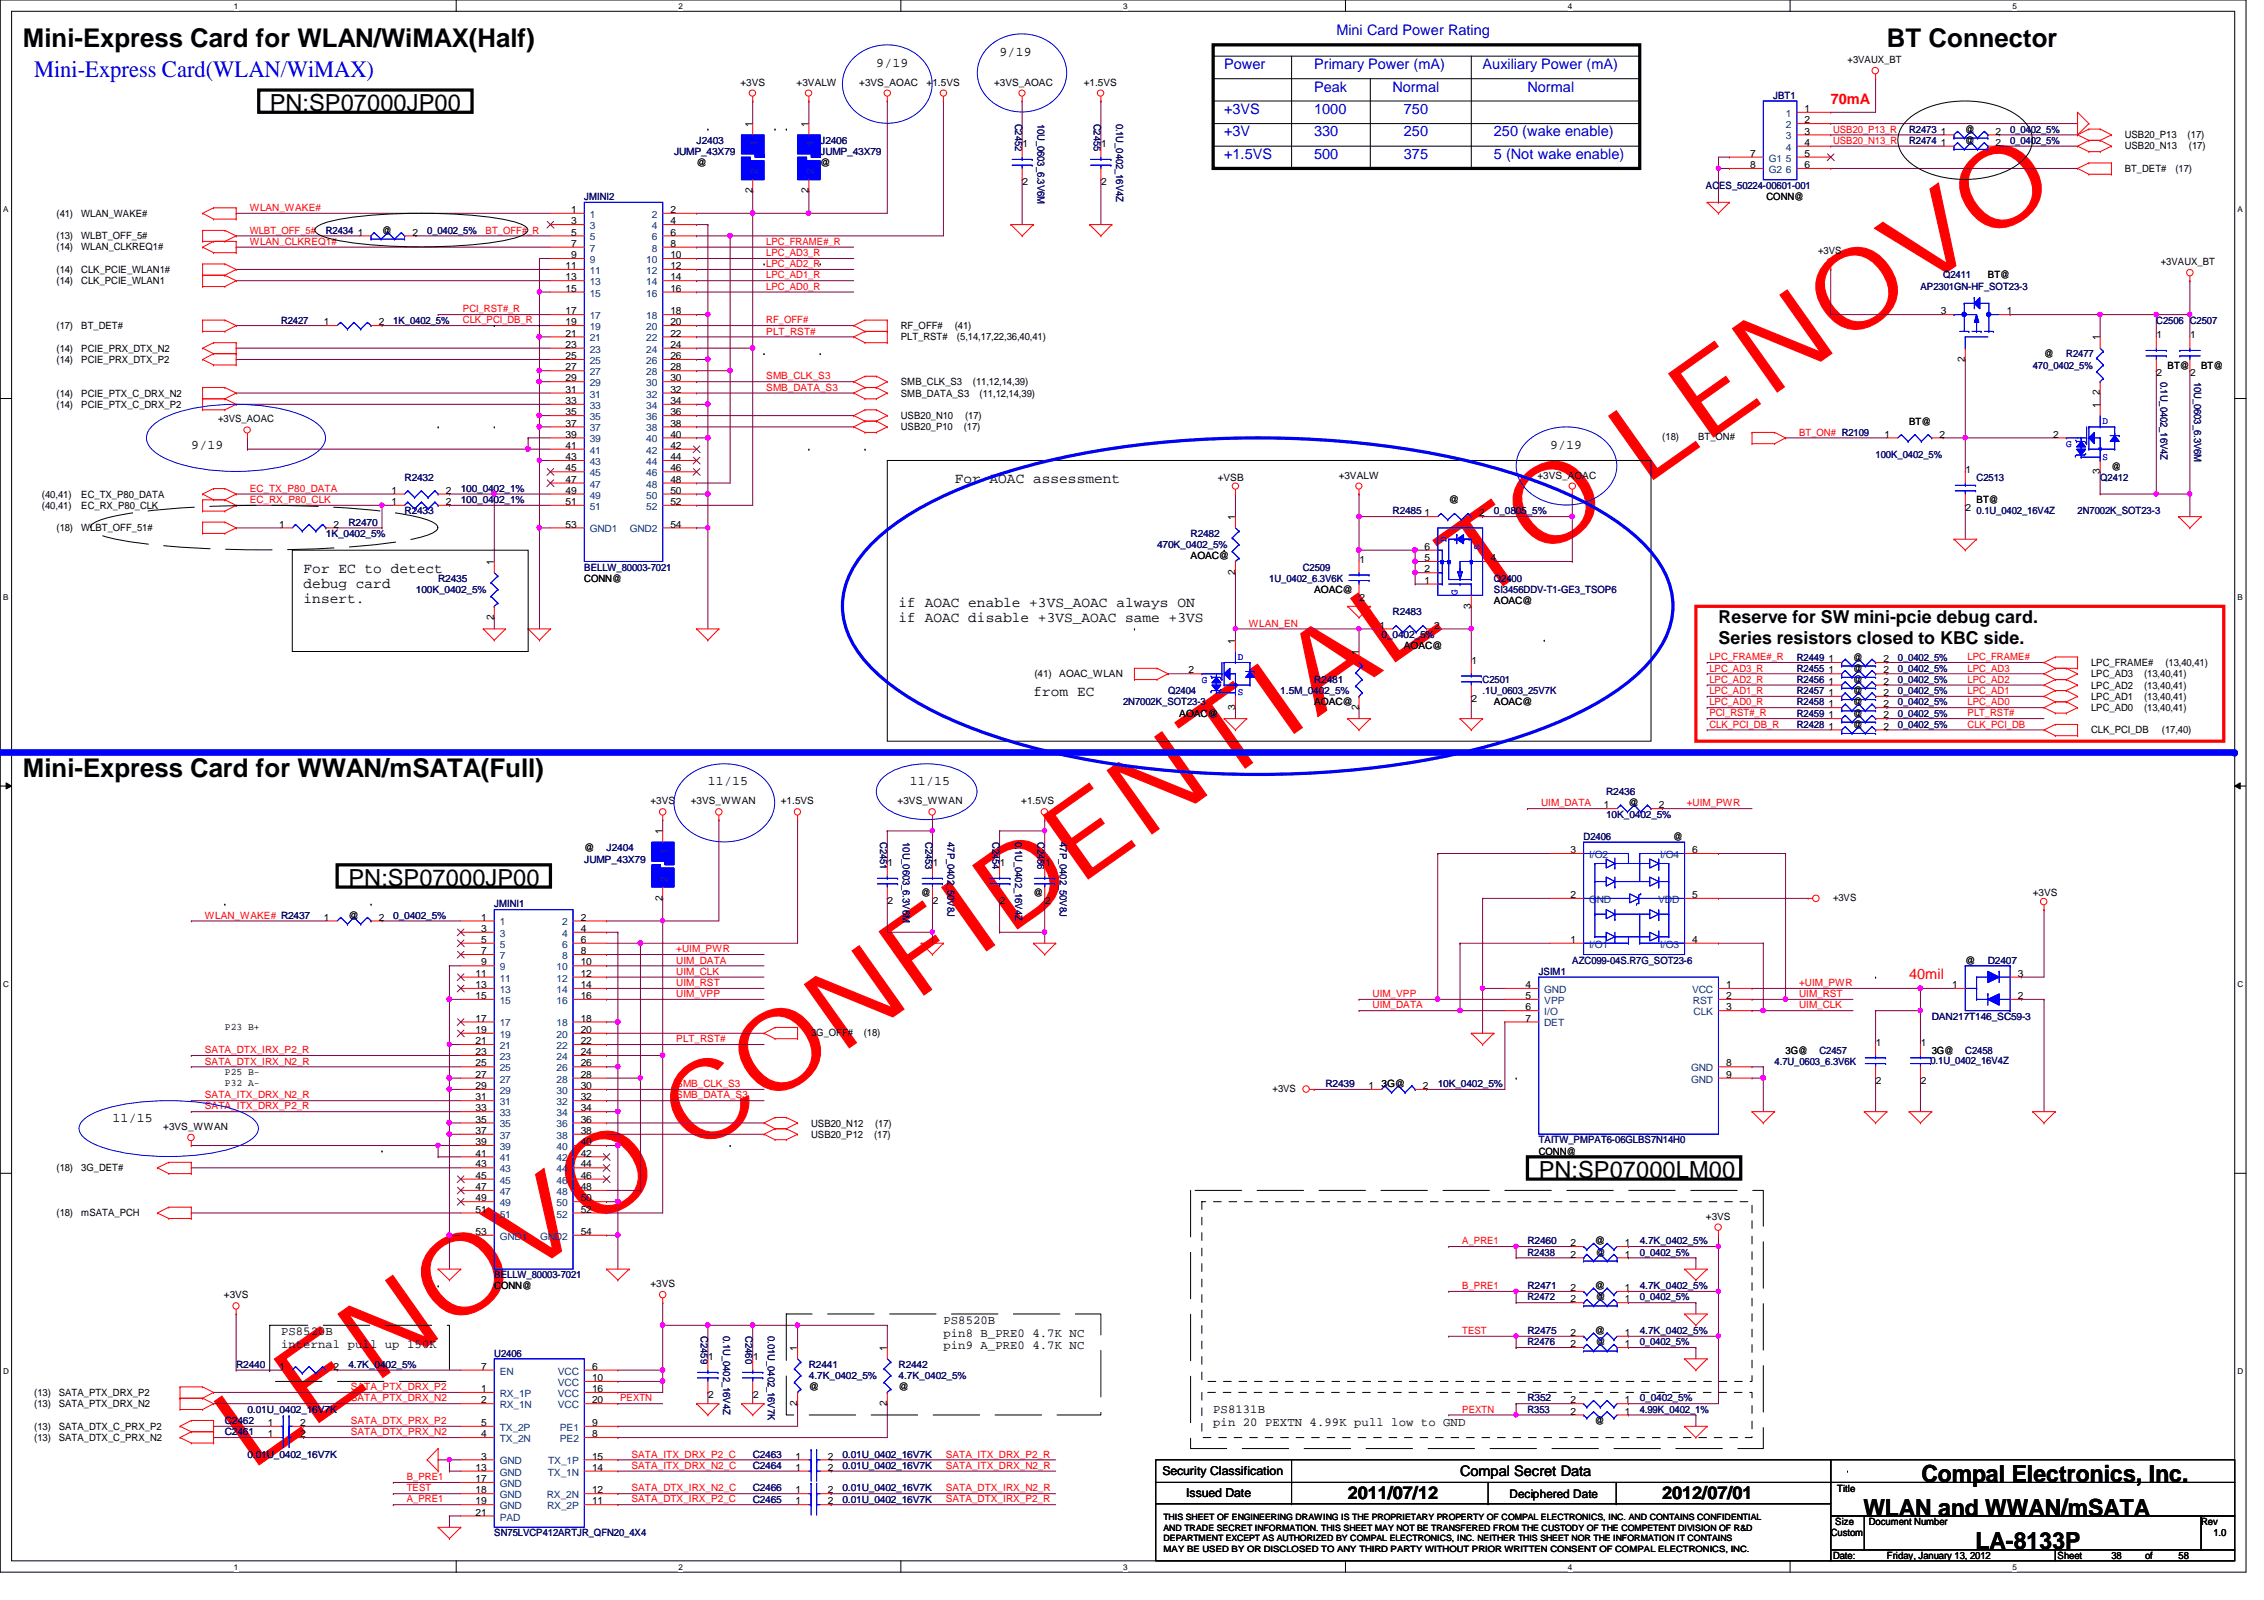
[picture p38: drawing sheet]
<svg xmlns="http://www.w3.org/2000/svg" width="297mm" height="210mm" viewBox="0 0 297 210" stroke-linecap="round" stroke-linejoin="round" font-family="sans-serif">
<defs><g id="words">
<text font-size="14.4" fill="#f00" x="32.7" y="193.1" transform="rotate(-35 32.7 193.1)">LENOVO CONFIDENTIAL TO LENOVO</text>
<g font-size="3.4">
<text x="3" y="6.1">Mini-Express Card for WLAN/WiMAX(Half)</text>
<text x="247.6" y="6.1">BT Connector</text>
<text x="3" y="101.9">Mini-Express Card for WWAN/mSATA(Full)</text>
</g>
<text font-size="3.1" fill="#00f" x="4.5" y="10.1">Mini-Express Card(WLAN/WiMAX)</text>
<g font-size="3.1">
<text x="35.4" y="14.6">PN:SP07000JP00</text>
<text x="45.7" y="116.2">PN:SP07000JP00</text>
<text x="201.9" y="154.6">PN:SP07000LM00</text>
<text x="252.1" y="194.4">Compal Electronics, Inc.</text>
<text x="244.5" y="198.8">WLAN and WWAN/mSATA</text>
<text x="259.2" y="203.2">LA-8133P</text>
</g>
<g font-size="2.3">
<text x="225.5" y="81.7">Reserve for SW mini-pcie debug card.</text>
<text x="225.5" y="84.5">Series resistors closed to KBC side.</text>
<text x="176.8" y="196.6">2011/07/12</text>
<text x="218.1" y="196.6">2012/07/01</text>
</g>
<g font-size="1.9" fill="#00f">
<text x="175.3" y="4.7">Mini Card Power Rating</text>
<text x="160.6" y="9.1">Power</text>
<text x="172.4" y="9.1">Primary Power (mA)</text>
<text x="194.5" y="9.1">Auxiliary Power (mA)</text>
<text x="160.6" y="14.9">+3VS</text>
<text x="160.6" y="17.9">+3V</text>
<text x="172.4" y="17.9">330</text>
<text x="172.4" y="14.9">1000</text>
<text x="172.4" y="12">Peak</text>
<text x="182.7" y="12">Normal</text>
<text x="184.2" y="17.9">250</text>
<text x="184.2" y="14.9">750</text>
<text x="196" y="17.9">250 (wake enable)</text>
<text x="200.4" y="12">Normal</text>
<text x="160.6" y="20.9">+1.5VS</text>
<text x="172.4" y="20.9">500</text>
<text x="184.2" y="20.9">375</text>
<text x="196" y="20.9">5 (Not wake enable)</text>
</g>
<g font-size="1.9" fill="#f00">
<text x="240.2" y="13.6">70mA</text>
<text x="250.5" y="128.4">40mil</text>
</g>
<g font-size="1.9">
<text x="125.3" y="63.4">For AOAC assessment</text>
<text x="39.8" y="75.1">For EC to detect</text>
<text x="39.8" y="77.1">debug card</text>
<text x="39.8" y="79.1">insert.</text>
<text x="117.9" y="79.6">if AOAC enable +3VS_AOAC always ON</text>
<text x="117.9" y="81.6">if AOAC disable +3VS_AOAC same +3VS</text>
<text x="135.6" y="91.4">from EC</text>
<text x="191.6" y="193.7">Compal Secret Data</text>
</g>
<g font-size="1.7">
<text x="115" y="8.8">9/19</text>
<text x="131.1" y="7.3">9/19</text>
<text x="25.1" y="58.8">9/19</text>
<text x="203.4" y="58.8">9/19</text>
<text x="92.9" y="103">11/15</text>
<text x="119.4" y="103">11/15</text>
<text x="14.8" y="147.2">11/15</text>
</g>
<g font-size="1.6">
<text x="123.8" y="173.7">PS8520B</text>
<text x="36.9" y="175.1">PS8520B</text>
<text x="36.9" y="176.8">internal pull up 150K</text>
<text x="123.8" y="175.3">pin8 B_PRE0 4.7K NC</text>
<text x="123.8" y="177">pin9 A_PRE0 4.7K NC</text>
<text x="159.2" y="185.4">PS8131B</text>
<text x="159.2" y="187.1">pin 20 PEXTN 4.99K pull low to GND</text>
<text x="152.5" y="193.5">Security Classification</text>
<text x="155.6" y="196.3">Issued Date</text>
<text x="198" y="196.5">Deciphered Date</text>
</g>
<g font-size="1.3">
<text x="97.2" y="11.2">+3VS</text>
<text x="104.5" y="11.2">+3VALW</text>
<text x="112.7" y="11.2">+3VS_AOAC</text>
<text x="121.6" y="11.2">+1.5VS</text>
<text x="130.4" y="11.2">+3VS_AOAC</text>
<text x="142.2" y="11.2">+1.5VS</text>
<text x="242.4" y="8.3">+3VAUX_BT</text>
<text x="98.7" y="16.7" transform="rotate(-90 98.7 16.7)">1</text>
<text x="106.1" y="16.7" transform="rotate(-90 106.1 16.7)">1</text>
<text x="236.8" y="14.7">1</text>
<text x="236.8" y="16.2">2</text>
<text x="236.8" y="17.7">3</text>
<text x="254.6" y="17.7">1</text>
<text x="257.8" y="17.4">@</text>
<text x="261.8" y="17.7">2</text>
<text x="91.4" y="21.8">@</text>
<text x="107.6" y="21.8">@</text>
<text x="134.2" y="19.3">1</text>
<text x="144.5" y="19.3">1</text>
<text x="229.6" y="20.6">7</text>
<text x="229.6" y="22.1">8</text>
<text x="236.8" y="19.1">4</text>
<text x="236.8" y="20.6">5</text>
<text x="236.8" y="22.1">6</text>
<text x="254.6" y="19.1">1</text>
<text x="257.8" y="18.9">@</text>
<text x="261.8" y="19.1">2</text>
<text x="278.8" y="19.6">USB20_N13</text>
<text x="278.8" y="18.1">USB20_P13</text>
<text x="278.8" y="22.6">BT_DET#</text>
<text x="285.4" y="22.6">(17)</text>
<text x="287" y="18.1">(17)</text>
<text x="287.2" y="19.6">(17)</text>
<text x="7.4" y="28.4">(41)</text>
<text x="10.7" y="28.4">WLAN_WAKE#</text>
<text x="74.9" y="27.9">1</text>
<text x="74.9" y="29.4">3</text>
<text x="88" y="27.9">2</text>
<text x="88" y="29.4">4</text>
<text x="98.7" y="25.4" transform="rotate(-90 98.7 25.4)">2</text>
<text x="106.1" y="25.4" transform="rotate(-90 106.1 25.4)">2</text>
<text x="134.2" y="24.3">2</text>
<text x="144.5" y="24.3">2</text>
<text x="231.8" y="26.2">CONN@</text>
<text x="7.4" y="35.8">(14)</text>
<text x="7.4" y="32.9">(14)</text>
<text x="7.4" y="31.4">(13)</text>
<text x="10.7" y="35.8">CLK_PCIE_WLAN1#</text>
<text x="10.7" y="32.9">WLAN_CLKREQ1#</text>
<text x="10.7" y="31.4">WLBT_OFF_5#</text>
<text x="46.9" y="30.9">1</text>
<text x="50.1" y="30.6">@</text>
<text x="54.1" y="30.9">2</text>
<text x="74.2" y="35.3">11</text>
<text x="74.9" y="30.9">5</text>
<text x="74.9" y="32.4">7</text>
<text x="74.9" y="33.9">9</text>
<text x="88" y="30.9">6</text>
<text x="88" y="32.4">8</text>
<text x="88" y="33.9">10</text>
<text x="88" y="35.3">12</text>
<text x="238.5" y="33.3">+3VS</text>
<text x="283.5" y="34.8">+3VAUX_BT</text>
<text x="7.4" y="37.3">(14)</text>
<text x="10.7" y="37.3">CLK_PCIE_WLAN1</text>
<text x="74.2" y="36.8">13</text>
<text x="74.2" y="38.3">15</text>
<text x="74.2" y="41.2">17</text>
<text x="88" y="36.8">14</text>
<text x="88" y="38.3">16</text>
<text x="88" y="41.2">18</text>
<text x="254.6" y="41.2">3</text>
<text x="260.8" y="36.5">BT@</text>
<text x="263.3" y="41.2">1</text>
<text x="7.4" y="47.6">(14)</text>
<text x="7.4" y="46.1">(14)</text>
<text x="7.4" y="43.2">(17)</text>
<text x="10.7" y="47.6">PCIE_PRX_DTX_P2</text>
<text x="10.7" y="46.1">PCIE_PRX_DTX_N2</text>
<text x="10.7" y="43.2">BT_DET#</text>
<text x="42.5" y="42.7">1</text>
<text x="49.7" y="42.7">2</text>
<text x="74.2" y="42.7">19</text>
<text x="74.2" y="44.2">21</text>
<text x="74.2" y="45.6">23</text>
<text x="74.2" y="47.1">25</text>
<text x="88" y="42.7">20</text>
<text x="88" y="44.2">22</text>
<text x="88" y="45.6">24</text>
<text x="88" y="47.1">26</text>
<text x="118.2" y="43.2">RF_OFF#</text>
<text x="118.2" y="44.7">PLT_RST#</text>
<text x="125.3" y="43.2">(41)</text>
<text x="125.6" y="44.7">(5,14,17,22,36,40,41)</text>
<text x="257.8" y="47.5" transform="rotate(-90 257.8 47.5)">2</text>
<text x="268.2" y="46.9">@</text>
<text x="275.5" y="44.7" transform="rotate(-90 275.5 44.7)">1</text>
<text x="283" y="44.4">1</text>
<text x="287.4" y="44.4">1</text>
<text x="7.4" y="52">(14)</text>
<text x="7.4" y="53.5">(14)</text>
<text x="10.7" y="52">PCIE_PTX_C_DRX_N2</text>
<text x="10.7" y="53.5">PCIE_PTX_C_DRX_P2</text>
<text x="74.2" y="48.6">27</text>
<text x="74.2" y="50">29</text>
<text x="74.2" y="51.5">31</text>
<text x="74.2" y="53">33</text>
<text x="88" y="48.6">28</text>
<text x="88" y="50">30</text>
<text x="88" y="51.5">32</text>
<text x="88" y="53">34</text>
<text x="118.2" y="50.5">SMB_CLK_S3</text>
<text x="118.2" y="52">SMB_DATA_S3</text>
<text x="127.6" y="50.5">(11,12,14,39)</text>
<text x="128.5" y="52">(11,12,14,39)</text>
<text x="275.5" y="53.5" transform="rotate(-90 275.5 53.5)">1</text>
<text x="275.5" y="51.9" transform="rotate(-90 275.5 51.9)">2</text>
<text x="283" y="49.4">2</text>
<text x="284.4" y="48.3">BT@</text>
<text x="287.4" y="49.4">2</text>
<text x="288.8" y="48.3">BT@</text>
<text x="28.6" y="55.4">+3VS_AOAC</text>
<text x="74.2" y="54.5">35</text>
<text x="74.2" y="56">37</text>
<text x="74.2" y="57.4">39</text>
<text x="74.2" y="58.9">41</text>
<text x="88" y="54.5">36</text>
<text x="88" y="56">38</text>
<text x="88" y="57.4">40</text>
<text x="88" y="58.9">42</text>
<text x="118.2" y="54.9">USB20_N10</text>
<text x="118.2" y="56.4">USB20_P10</text>
<text x="126.4" y="56.4">(17)</text>
<text x="126.6" y="54.9">(17)</text>
<text x="218.1" y="57.8">(18)</text>
<text x="222.8" y="57.8">BT_ON#</text>
<text x="247.3" y="57.4">1</text>
<text x="250.5" y="55.7">BT@</text>
<text x="254.5" y="57.4">2</text>
<text x="269.4" y="57.4">2</text>
<text x="5.5" y="65.3">(40,41)</text>
<text x="10.7" y="65.3">EC_TX_P80_DATA</text>
<text x="51.3" y="64.8">1</text>
<text x="58.5" y="64.8">2</text>
<text x="74.2" y="60.4">43</text>
<text x="74.2" y="61.8">45</text>
<text x="74.2" y="63.3">47</text>
<text x="74.2" y="64.8">49</text>
<text x="88" y="60.4">44</text>
<text x="88" y="61.8">46</text>
<text x="88" y="63.3">48</text>
<text x="88" y="64.8">50</text>
<text x="159.8" y="63.1">+VSB</text>
<text x="175.6" y="62.8">+3VALW</text>
<text x="190.1" y="66">@</text>
<text x="201.7" y="62.8">+3VS_AOAC</text>
<text x="257.9" y="62.1">1</text>
<text x="259.3" y="66">BT@</text>
<text x="275.5" y="62.2" transform="rotate(-90 275.5 62.2)">3</text>
<text x="277" y="61.6">@</text>
<text x="5.5" y="66.8">(40,41)</text>
<text x="7.4" y="69.7">(18)</text>
<text x="10.7" y="66.8">EC_RX_P80_CLK</text>
<text x="10.7" y="69.7">WLBT_OFF_51#</text>
<text x="36.6" y="69.2">1</text>
<text x="43.8" y="69.2">2</text>
<text x="51.3" y="66.3">1</text>
<text x="58.5" y="66.3">2</text>
<text x="74.2" y="66.3">51</text>
<text x="74.2" y="69.2">53</text>
<text x="88" y="66.3">52</text>
<text x="88" y="69.2">54</text>
<text x="162" y="68.2" transform="rotate(-90 162 68.2)">1</text>
<text x="186.9" y="67.7">1</text>
<text x="194.1" y="67.7">2</text>
<text x="257.9" y="67">2</text>
<text x="64.8" y="74.1" transform="rotate(-90 64.8 74.1)">1</text>
<text x="76.7" y="76.3">CONN@</text>
<text x="156.2" y="73.4">AOAC@</text>
<text x="162" y="75.4" transform="rotate(-90 162 75.4)">2</text>
<text x="172.4" y="77.8">AOAC@</text>
<text x="178.3" y="73.8">1</text>
<text x="186.9" y="72.1">6</text>
<text x="186.9" y="75.1">2</text>
<text x="186.9" y="73.6">5</text>
<text x="186.9" y="76.6">1</text>
<text x="195.5" y="73.6">4</text>
<text x="64.8" y="81.3" transform="rotate(-90 64.8 81.3)">2</text>
<text x="178.3" y="78.8">2</text>
<text x="181" y="82.5">1</text>
<text x="188.2" y="82.5">2</text>
<text x="193" y="79.9" transform="rotate(-90 193 79.9)">3</text>
<text x="196" y="79.3">AOAC@</text>
<text x="135.7" y="88.9">(41)</text>
<text x="139" y="88.9">AOAC_WLAN</text>
<text x="156" y="88.3">2</text>
<text x="162" y="84.5" transform="rotate(-90 162 84.5)">1</text>
<text x="178.3" y="85.9" transform="rotate(-90 178.3 85.9)">1</text>
<text x="184.2" y="85.2">AOAC@</text>
<text x="193.1" y="87.1">1</text>
<text x="239.9" y="89.8">1</text>
<text x="239.9" y="86.9">1</text>
<text x="239.9" y="88.3">1</text>
<text x="243.1" y="89.6">@</text>
<text x="243.1" y="86.7">@</text>
<text x="243.1" y="88.1">@</text>
<text x="247.1" y="89.8">2</text>
<text x="247.1" y="86.9">2</text>
<text x="247.1" y="88.3">2</text>
<text x="274.4" y="87.4">LPC_FRAME#</text>
<text x="274.4" y="88.9">LPC_AD3</text>
<text x="281.3" y="88.9">(13,40,41)</text>
<text x="284.1" y="87.4">(13,40,41)</text>
<text x="154.7" y="94">AOAC@</text>
<text x="162" y="93.1" transform="rotate(-90 162 93.1)">3</text>
<text x="172.4" y="92.5">AOAC@</text>
<text x="178.3" y="93.1" transform="rotate(-90 178.3 93.1)">2</text>
<text x="193.1" y="92.1">2</text>
<text x="196" y="92.5">AOAC@</text>
<text x="239.9" y="91.3">1</text>
<text x="239.9" y="92.8">1</text>
<text x="239.9" y="94.2">1</text>
<text x="239.9" y="95.7">1</text>
<text x="243.1" y="91.1">@</text>
<text x="243.1" y="92.5">@</text>
<text x="243.1" y="94">@</text>
<text x="243.1" y="95.5">@</text>
<text x="247.1" y="91.3">2</text>
<text x="247.1" y="92.8">2</text>
<text x="247.1" y="94.2">2</text>
<text x="247.1" y="95.7">2</text>
<text x="274.4" y="91.8">LPC_AD1</text>
<text x="274.4" y="93.3">LPC_AD0</text>
<text x="274.4" y="90.3">LPC_AD2</text>
<text x="281.3" y="91.8">(13,40,41)</text>
<text x="281.3" y="93.3">(13,40,41)</text>
<text x="281.3" y="90.3">(13,40,41)</text>
<text x="274.4" y="96.2">CLK_PCI_DB</text>
<text x="283.6" y="96.2">(17,40)</text>
<text x="85.3" y="105.5">+3VS</text>
<text x="90.6" y="105.5">+3VS_WWAN</text>
<text x="102.4" y="105.5">+1.5VS</text>
<text x="117.8" y="105.5">+3VS_WWAN</text>
<text x="134" y="105.5">+1.5VS</text>
<text x="210.4" y="106">1</text>
<text x="213.7" y="105.8">@</text>
<text x="217.6" y="106">2</text>
<text x="76.7" y="111.7">@</text>
<text x="86.9" y="109.5" transform="rotate(-90 86.9 109.5)">1</text>
<text x="116.5" y="113.6">1</text>
<text x="122.4" y="113.6">1</text>
<text x="131.2" y="113.6">1</text>
<text x="137.1" y="113.6">1</text>
<text x="206" y="111.9">3</text>
<text x="219.5" y="110.2">@</text>
<text x="222" y="111.9">6</text>
<text x="86.9" y="118.2" transform="rotate(-90 86.9 118.2)">2</text>
<text x="116.5" y="118.6">2</text>
<text x="120.9" y="117.6">@</text>
<text x="122.4" y="118.6">2</text>
<text x="131.2" y="118.6">2</text>
<text x="135.6" y="117.6">@</text>
<text x="137.1" y="118.6">2</text>
<text x="206" y="117.8">2</text>
<text x="222" y="117.8">5</text>
<text x="240.5" y="118.2">+3VS</text>
<text x="266.7" y="117.6">+3VS</text>
<text x="42.5" y="120.8">1</text>
<text x="45.7" y="120.5">@</text>
<text x="49.7" y="120.8">2</text>
<text x="63.1" y="120.8">1</text>
<text x="63.1" y="122.3">3</text>
<text x="63.1" y="123.7">5</text>
<text x="63.1" y="125.2">7</text>
<text x="76.2" y="120.8">2</text>
<text x="76.2" y="122.3">4</text>
<text x="76.2" y="123.7">6</text>
<text x="76.2" y="125.2">8</text>
<text x="206" y="123.7">1</text>
<text x="222" y="123.7">4</text>
<text x="62.4" y="128.1">11</text>
<text x="62.4" y="129.6">13</text>
<text x="62.4" y="131.1">15</text>
<text x="63.1" y="126.7">9</text>
<text x="76.2" y="126.7">10</text>
<text x="76.2" y="128.1">12</text>
<text x="76.2" y="129.6">14</text>
<text x="76.2" y="131.1">16</text>
<text x="200.1" y="129.6">4</text>
<text x="200.1" y="131.1">5</text>
<text x="226.5" y="129.6">1</text>
<text x="226.5" y="131.1">2</text>
<text x="256.1" y="129.6">1</text>
<text x="257.8" y="126.4">@</text>
<text x="264.7" y="131.1">2</text>
<text x="264.7" y="128.1">3</text>
<text x="29.5" y="135.1">P23 B+</text>
<text x="62.4" y="134">17</text>
<text x="62.4" y="135.5">19</text>
<text x="62.4" y="137">21</text>
<text x="76.2" y="134">18</text>
<text x="76.2" y="135.5">20</text>
<text x="76.2" y="137">22</text>
<text x="106.4" y="136">3G_OFF#</text>
<text x="113.3" y="136">(18)</text>
<text x="200.1" y="132.5">6</text>
<text x="200.1" y="134">7</text>
<text x="226.5" y="132.5">3</text>
<text x="246.1" y="137.2">1</text>
<text x="252" y="137.2">1</text>
<text x="29.5" y="142.5">P32 A-</text>
<text x="29.5" y="141">P25 B-</text>
<text x="62.4" y="138.4">23</text>
<text x="62.4" y="139.9">25</text>
<text x="62.4" y="141.4">27</text>
<text x="62.4" y="142.9">29</text>
<text x="76.2" y="138.4">24</text>
<text x="76.2" y="139.9">26</text>
<text x="76.2" y="141.4">28</text>
<text x="76.2" y="142.9">30</text>
<text x="167" y="143.2">+3VS</text>
<text x="179.5" y="142.9">1</text>
<text x="181.3" y="142.6">3G@</text>
<text x="186.7" y="142.9">2</text>
<text x="226.5" y="139.9">8</text>
<text x="226.5" y="141.4">9</text>
<text x="234.3" y="138.2">3G@</text>
<text x="246.1" y="142.2">2</text>
<text x="252" y="142.2">2</text>
<text x="253.4" y="138.2">3G@</text>
<text x="21.4" y="148.2">+3VS_WWAN</text>
<text x="62.4" y="144.4">31</text>
<text x="62.4" y="145.8">33</text>
<text x="62.4" y="147.3">35</text>
<text x="62.4" y="148.8">37</text>
<text x="76.2" y="144.4">32</text>
<text x="76.2" y="145.8">34</text>
<text x="76.2" y="147.3">36</text>
<text x="76.2" y="148.8">38</text>
<text x="106.4" y="147.8">USB20_N12</text>
<text x="106.4" y="149.3">USB20_P12</text>
<text x="114.7" y="149.3">(17)</text>
<text x="114.8" y="147.8">(17)</text>
<text x="7.4" y="153.7">(18)</text>
<text x="10.7" y="153.7">3G_DET#</text>
<text x="62.4" y="150.2">39</text>
<text x="62.4" y="151.7">41</text>
<text x="62.4" y="153.2">43</text>
<text x="62.4" y="154.6">45</text>
<text x="76.2" y="150.2">40</text>
<text x="76.2" y="151.7">42</text>
<text x="76.2" y="153.2">44</text>
<text x="76.2" y="154.6">46</text>
<text x="201.9" y="151.5">CONN@</text>
<text x="7.4" y="159.6">(18)</text>
<text x="10.7" y="159.6">mSATA_PCH</text>
<text x="62.4" y="156.1">47</text>
<text x="62.4" y="157.6">49</text>
<text x="62.4" y="159.1">51</text>
<text x="76.2" y="156.1">48</text>
<text x="76.2" y="157.6">50</text>
<text x="76.2" y="159.1">52</text>
<text x="223.8" y="160">+3VS</text>
<text x="62.4" y="162">53</text>
<text x="76.2" y="162">54</text>
<text x="206" y="165">2</text>
<text x="206" y="163.5">2</text>
<text x="209.3" y="163.2">@</text>
<text x="209.4" y="164.7">@</text>
<text x="213.2" y="165">1</text>
<text x="213.2" y="163.5">1</text>
<text x="29.4" y="170.3">+3VS</text>
<text x="64.9" y="169.1">CONN@</text>
<text x="85.3" y="168.8">+3VS</text>
<text x="206" y="169.4">2</text>
<text x="206" y="170.9">2</text>
<text x="209.3" y="169.1">@</text>
<text x="209.4" y="170.6">@</text>
<text x="213.2" y="169.4">1</text>
<text x="213.2" y="170.9">1</text>
<text x="36.6" y="179.7">1</text>
<text x="43.8" y="179.7">2</text>
<text x="63.1" y="179.7">7</text>
<text x="77.7" y="179.7">6</text>
<text x="92.9" y="178.4">1</text>
<text x="98.8" y="178.4">1</text>
<text x="104.6" y="177.2" transform="rotate(-90 104.6 177.2)">1</text>
<text x="116.4" y="177.2" transform="rotate(-90 116.4 177.2)">1</text>
<text x="206" y="176.7">2</text>
<text x="206" y="175.3">2</text>
<text x="209.3" y="175">@</text>
<text x="209.4" y="176.5">@</text>
<text x="213.2" y="176.7">1</text>
<text x="213.2" y="175.3">1</text>
<text x="4.5" y="183.1">(13)</text>
<text x="4.5" y="184.6">(13)</text>
<text x="7.7" y="183.1">SATA_PTX_DRX_P2</text>
<text x="7.7" y="184.6">SATA_PTX_DRX_N2</text>
<text x="63.1" y="182.6">1</text>
<text x="63.1" y="184.1">2</text>
<text x="77.7" y="184.1">20</text>
<text x="77.7" y="181.2">10</text>
<text x="77.7" y="182.6">16</text>
<text x="92.9" y="183.4">2</text>
<text x="98.8" y="183.4">2</text>
<text x="104.6" y="184.4" transform="rotate(-90 104.6 184.4)">2</text>
<text x="106.1" y="182.4">@</text>
<text x="116.4" y="184.4" transform="rotate(-90 116.4 184.4)">2</text>
<text x="117.9" y="182.4">@</text>
<text x="206" y="184.1">2</text>
<text x="206" y="185.6">2</text>
<text x="213.2" y="184.1">1</text>
<text x="213.2" y="185.6">1</text>
<text x="4.5" y="189">(13)</text>
<text x="4.5" y="187.5">(13)</text>
<text x="7.7" y="189">SATA_DTX_C_PRX_N2</text>
<text x="7.7" y="187.5">SATA_DTX_C_PRX_P2</text>
<text x="35.1" y="188.6">1</text>
<text x="35.1" y="187.1">1</text>
<text x="39.4" y="188.6">2</text>
<text x="39.4" y="187.1">2</text>
<text x="63.1" y="187.1">5</text>
<text x="63.1" y="191.5">3</text>
<text x="63.1" y="188.6">4</text>
<text x="77.7" y="188.6">8</text>
<text x="77.7" y="187.1">9</text>
<text x="77.7" y="191.5">15</text>
<text x="104.4" y="191.5">1</text>
<text x="108.6" y="191.5">2</text>
<text x="209.3" y="186.8">@</text>
<text x="62.4" y="197.4">19</text>
<text x="62.4" y="194.4">17</text>
<text x="62.4" y="195.9">18</text>
<text x="62.4" y="193">13</text>
<text x="77.7" y="197.4">11</text>
<text x="77.7" y="195.9">12</text>
<text x="77.7" y="193">14</text>
<text x="104.4" y="195.9">1</text>
<text x="104.4" y="197.4">1</text>
<text x="104.4" y="193">1</text>
<text x="108.6" y="195.9">2</text>
<text x="108.6" y="197.4">2</text>
<text x="108.6" y="193">2</text>
<text x="241" y="195.8">Title</text>
<text x="62.4" y="198.8">21</text>
<text x="240.2" y="201.5">Custom</text>
<text x="240.8" y="200.1">Size</text>
<text x="245.2" y="200.1">Document Number</text>
<text x="288.8" y="200.1">Rev</text>
<text x="290.4" y="201.5">1.0</text>
<text x="240.5" y="204.5">Date:</text>
<text x="247.6" y="204.5">Friday, January 13, 2012</text>
<text x="270" y="204.5">Sheet</text>
<text x="277" y="204.5">38</text>
<text x="281.4" y="204.5">of</text>
<text x="285.8" y="204.5">58</text>
</g>
<g font-size="1.3" fill="#000080">
<text x="133.2" y="16.2" transform="rotate(90 133.2 16.2)">C2452</text>
<text x="136.1" y="16.2" transform="rotate(90 136.1 16.2)">10U_0603_6.3V6M</text>
<text x="143.5" y="16.2" transform="rotate(90 143.5 16.2)">C2455</text>
<text x="146.4" y="16.2" transform="rotate(90 146.4 16.2)">0.1U_0402_16V4Z</text>
<text x="232.7" y="13">JBT1</text>
<text x="250.5" y="17.4">R2473</text>
<text x="263.7" y="17.4">0_0402_5%</text>
<text x="88.4" y="20.4">JUMP_43X79</text>
<text x="91.4" y="18.9">J2403</text>
<text x="107.6" y="18.9">J2406</text>
<text x="107.6" y="20.4">JUMP_43X79</text>
<text x="250.5" y="18.9">R2474</text>
<text x="263.7" y="18.9">0_0402_5%</text>
<text x="76.7" y="26.2">JMINI2</text>
<text x="223.8" y="24.8">ACES_50224-00601-001</text>
<text x="42.8" y="30.6">R2434</text>
<text x="56" y="30.6">0_0402_5%</text>
<text x="252" y="38">AP2301GN-HF_SOT23-3</text>
<text x="254.9" y="36.5">Q2411</text>
<text x="36.9" y="42.5">R2427</text>
<text x="51.6" y="42.5">1K_0402_5%</text>
<text x="271.1" y="46.9">R2477</text>
<text x="282.9" y="42.5">C2506</text>
<text x="287.3" y="42.5">C2507</text>
<text x="266.7" y="48.3">470_0402_5%</text>
<text x="283.5" y="50.1" transform="rotate(90 283.5 50.1)">0.1U_0402_16V4Z</text>
<text x="287.9" y="50.1" transform="rotate(90 287.9 50.1)">10U_0603_6.3V6M</text>
<text x="53.1" y="63.1">R2432</text>
<text x="60.4" y="66">100_0402_1%</text>
<text x="60.4" y="64.6">100_0402_1%</text>
<text x="246.1" y="60.1">100K_0402_5%</text>
<text x="259.3" y="63.1">C2513</text>
<text x="275.5" y="63.1">Q2412</text>
<text x="42.8" y="70.4">1K_0402_5%</text>
<text x="45.7" y="69">R2470</text>
<text x="53.1" y="67.5">R2433</text>
<text x="151.8" y="71.9">470K_0402_5%</text>
<text x="156.2" y="70.4">R2482</text>
<text x="182.7" y="67.5">R2485</text>
<text x="196" y="67.5">0_0805_5%</text>
<text x="259.3" y="67.5">0.1U_0402_16V4Z</text>
<text x="272.6" y="67.5">2N7002K_SOT23-3</text>
<text x="54.6" y="77.8">100K_0402_5%</text>
<text x="57.5" y="76.3">R2435</text>
<text x="76.7" y="74.8">BELLW_80003-7021</text>
<text x="166.5" y="76.3">1U_0402_6.3V6K</text>
<text x="170.9" y="74.8">C2509</text>
<text x="196" y="76.3">Q2400</text>
<text x="196" y="77.8">SI3456DDV-T1-GE3_TSOP6</text>
<text x="181.3" y="83.7">0_0402_5%</text>
<text x="182.7" y="80.7">R2483</text>
<text x="172.4" y="89.6">R2481</text>
<text x="194.5" y="89.6">C2501</text>
<text x="235.8" y="89.6">R2456</text>
<text x="235.8" y="86.7">R2449</text>
<text x="235.8" y="88.1">R2455</text>
<text x="249" y="89.6">0_0402_5%</text>
<text x="249" y="86.7">0_0402_5%</text>
<text x="249" y="88.1">0_0402_5%</text>
<text x="147.4" y="92.5">2N7002K_SOT23-3</text>
<text x="153.2" y="91.1">Q2404</text>
<text x="168" y="91.1">1.5M_0402_5%</text>
<text x="194.5" y="91.1">.1U_0603_25V7K</text>
<text x="235.8" y="91.1">R2457</text>
<text x="235.8" y="92.5">R2458</text>
<text x="235.8" y="94">R2459</text>
<text x="235.8" y="95.5">R2428</text>
<text x="249" y="91.1">0_0402_5%</text>
<text x="249" y="92.5">0_0402_5%</text>
<text x="249" y="94">0_0402_5%</text>
<text x="249" y="95.5">0_0402_5%</text>
<text x="210.7" y="104.3">R2436</text>
<text x="210.7" y="107.3">10K_0402_5%</text>
<text x="76.7" y="113.2">JUMP_43X79</text>
<text x="79.6" y="111.7">J2404</text>
<text x="115.5" y="110.5" transform="rotate(90 115.5 110.5)">C2451</text>
<text x="118.4" y="110.5" transform="rotate(90 118.4 110.5)">10U_0603_6.3V6M</text>
<text x="121.4" y="110.5" transform="rotate(90 121.4 110.5)">C2453</text>
<text x="124.3" y="110.5" transform="rotate(90 124.3 110.5)">47P_0402_50V8J</text>
<text x="130.2" y="110.5" transform="rotate(90 130.2 110.5)">C2454</text>
<text x="133.2" y="110.5" transform="rotate(90 133.2 110.5)">0.1U_0402_16V4Z</text>
<text x="136.1" y="110.5" transform="rotate(90 136.1 110.5)">C2456</text>
<text x="139.1" y="110.5" transform="rotate(90 139.1 110.5)">47P_0402_50V8J</text>
<text x="207.8" y="110.2">D2406</text>
<text x="64.9" y="119">JMINI1</text>
<text x="51.6" y="120.5">0_0402_5%</text>
<text x="201.9" y="127.9">JSIM1</text>
<text x="206.3" y="126.4">AZC099-04S.R7G_SOT23-6</text>
<text x="260.8" y="126.4">D2407</text>
<text x="253.4" y="133.8">DAN217T146_SC59-3</text>
<text x="173.9" y="142.6">R2439</text>
<text x="188.6" y="142.6">10K_0402_5%</text>
<text x="232.8" y="139.7">4.7U_0603_6.3V6K</text>
<text x="238.7" y="138.2">C2457</text>
<text x="253.3" y="139.5">0.1U_0402_16V4Z</text>
<text x="257.8" y="138.2">C2458</text>
<text x="201.9" y="150">TAITW_PMPAT6-06GLBS7N14H0</text>
<text x="64.9" y="167.7">BELLW_80003-7021</text>
<text x="200.4" y="164.7">R2438</text>
<text x="200.4" y="163.2">R2460</text>
<text x="215.1" y="163.2">4.7K_0402_5%</text>
<text x="215.1" y="164.7">0_0402_5%</text>
<text x="200.4" y="169.1">R2471</text>
<text x="200.4" y="170.6">R2472</text>
<text x="215.1" y="169.1">4.7K_0402_5%</text>
<text x="215.1" y="170.6">0_0402_5%</text>
<text x="31" y="179.5">R2440</text>
<text x="45.7" y="179.5">4.7K_0402_5%</text>
<text x="64.9" y="178">U2406</text>
<text x="91.9" y="175.3" transform="rotate(90 91.9 175.3)">C2459</text>
<text x="94.9" y="175.3" transform="rotate(90 94.9 175.3)">0.1U_0402_16V4Z</text>
<text x="97.8" y="175.3" transform="rotate(90 97.8 175.3)">C2460</text>
<text x="100.8" y="175.3" transform="rotate(90 100.8 175.3)">0.01U_0402_16V7K</text>
<text x="106.1" y="179.5">R2441</text>
<text x="117.9" y="179.5">R2442</text>
<text x="200.4" y="176.5">R2476</text>
<text x="200.4" y="175">R2475</text>
<text x="215.1" y="175">4.7K_0402_5%</text>
<text x="215.1" y="176.5">0_0402_5%</text>
<text x="32.5" y="185.3">0.01U_0402_16V7K</text>
<text x="106.1" y="180.9">4.7K_0402_5%</text>
<text x="117.9" y="180.9">4.7K_0402_5%</text>
<text x="200.4" y="183.9">R352</text>
<text x="200.4" y="185.3">R353</text>
<text x="215.1" y="183.9">0_0402_5%</text>
<text x="215.1" y="185.3">4.99K_0402_1%</text>
<text x="29.5" y="188.3">C2461</text>
<text x="29.5" y="186.8">C2462</text>
<text x="32.5" y="191.2">0.01U_0402_16V7K</text>
<text x="98.8" y="191.2">C2463</text>
<text x="110.5" y="191.2">0.01U_0402_16V7K</text>
<text x="98.8" y="195.7">C2466</text>
<text x="98.8" y="197.1">C2465</text>
<text x="98.8" y="192.7">C2464</text>
<text x="110.5" y="195.7">0.01U_0402_16V7K</text>
<text x="110.5" y="197.1">0.01U_0402_16V7K</text>
<text x="110.5" y="192.7">0.01U_0402_16V7K</text>
<text x="64.9" y="201.5">SN75LVCP412ARTJR_QFN20_4X4</text>
</g>
<g font-size="1.3" fill="#004080">
<text x="234.3" y="15.3">1</text>
<text x="234.3" y="16.8">2</text>
<text x="99.4" y="22.9" transform="rotate(-90 99.4 22.9)">2</text>
<text x="99.4" y="19.2" transform="rotate(-90 99.4 19.2)">1</text>
<text x="106.8" y="22.9" transform="rotate(-90 106.8 22.9)">2</text>
<text x="106.8" y="19.2" transform="rotate(-90 106.8 19.2)">1</text>
<text x="232.1" y="21.2">G1</text>
<text x="232.1" y="22.7">G2</text>
<text x="234.3" y="18.3">3</text>
<text x="234.3" y="19.8">4</text>
<text x="234.3" y="21.2">5</text>
<text x="234.3" y="22.7">6</text>
<text x="77.4" y="28.6">1</text>
<text x="85.5" y="28.6">2</text>
<text x="77.4" y="30.1">3</text>
<text x="77.4" y="31.5">5</text>
<text x="77.4" y="33">7</text>
<text x="77.4" y="34.5">9</text>
<text x="77.4" y="35.9">11</text>
<text x="84.8" y="34.5">10</text>
<text x="84.8" y="35.9">12</text>
<text x="85.5" y="30.1">4</text>
<text x="85.5" y="31.5">6</text>
<text x="85.5" y="33">8</text>
<text x="77.4" y="37.4">13</text>
<text x="77.4" y="38.9">15</text>
<text x="77.4" y="41.9">17</text>
<text x="84.8" y="37.4">14</text>
<text x="84.8" y="38.9">16</text>
<text x="84.8" y="41.9">18</text>
<text x="77.4" y="43.3">19</text>
<text x="77.4" y="44.8">21</text>
<text x="77.4" y="46.3">23</text>
<text x="77.4" y="47.8">25</text>
<text x="84.8" y="43.3">20</text>
<text x="84.8" y="44.8">22</text>
<text x="84.8" y="46.3">24</text>
<text x="84.8" y="47.8">26</text>
<text x="77.4" y="49.2">27</text>
<text x="77.4" y="50.7">29</text>
<text x="77.4" y="52.2">31</text>
<text x="77.4" y="53.6">33</text>
<text x="84.8" y="49.2">28</text>
<text x="84.8" y="50.7">30</text>
<text x="84.8" y="52.2">32</text>
<text x="84.8" y="53.6">34</text>
<text x="77.4" y="55.1">35</text>
<text x="77.4" y="56.6">37</text>
<text x="77.4" y="58">39</text>
<text x="77.4" y="59.5">41</text>
<text x="84.8" y="55.1">36</text>
<text x="84.8" y="56.6">38</text>
<text x="84.8" y="58">40</text>
<text x="84.8" y="59.5">42</text>
<text x="77.4" y="61">43</text>
<text x="77.4" y="62.5">45</text>
<text x="77.4" y="64">47</text>
<text x="77.4" y="65.4">49</text>
<text x="84.8" y="61">44</text>
<text x="84.8" y="62.5">46</text>
<text x="84.8" y="64">48</text>
<text x="84.8" y="65.4">50</text>
<text x="77.4" y="66.9">51</text>
<text x="77.4" y="69.8">GND1</text>
<text x="82.6" y="69.8">GND2</text>
<text x="84.8" y="66.9">52</text>
<text x="87.6" y="112" transform="rotate(-90 87.6 112)">1</text>
<text x="208.5" y="112.6">I/O2</text>
<text x="217.8" y="112.6">I/O4</text>
<text x="87.6" y="115.7" transform="rotate(-90 87.6 115.7)">2</text>
<text x="208.5" y="118.4">GND</text>
<text x="217.5" y="118.4">VDD</text>
<text x="65.6" y="121.4">1</text>
<text x="65.6" y="122.9">3</text>
<text x="65.6" y="124.3">5</text>
<text x="65.6" y="125.8">7</text>
<text x="73.7" y="121.4">2</text>
<text x="73.7" y="122.9">4</text>
<text x="73.7" y="124.3">6</text>
<text x="73.7" y="125.8">8</text>
<text x="208.5" y="124.3">I/O1</text>
<text x="217.8" y="124.3">I/O3</text>
<text x="65.6" y="127.3">9</text>
<text x="65.6" y="128.8">11</text>
<text x="65.6" y="130.3">13</text>
<text x="65.6" y="131.7">15</text>
<text x="73" y="127.3">10</text>
<text x="73" y="128.8">12</text>
<text x="73" y="130.3">14</text>
<text x="73" y="131.7">16</text>
<text x="202.6" y="130.3">GND</text>
<text x="202.6" y="131.7">VPP</text>
<text x="222" y="130.3">VCC</text>
<text x="222.1" y="131.7">RST</text>
<text x="65.6" y="134.7">17</text>
<text x="65.6" y="136.1">19</text>
<text x="65.6" y="137.6">21</text>
<text x="73" y="134.7">18</text>
<text x="73" y="136.1">20</text>
<text x="73" y="137.6">22</text>
<text x="202.6" y="133.2">I/O</text>
<text x="202.6" y="134.7">DET</text>
<text x="222.2" y="133.2">CLK</text>
<text x="65.6" y="139.1">23</text>
<text x="65.6" y="140.5">25</text>
<text x="65.6" y="142">27</text>
<text x="65.6" y="143.5">29</text>
<text x="73" y="139.1">24</text>
<text x="73" y="140.5">26</text>
<text x="73" y="142">28</text>
<text x="73" y="143.5">30</text>
<text x="221.9" y="140.5">GND</text>
<text x="221.9" y="142">GND</text>
<text x="65.6" y="145">31</text>
<text x="65.6" y="146.4">33</text>
<text x="65.6" y="147.9">35</text>
<text x="65.6" y="149.4">37</text>
<text x="73" y="145">32</text>
<text x="73" y="146.4">34</text>
<text x="73" y="147.9">36</text>
<text x="73" y="149.4">38</text>
<text x="65.6" y="150.9">39</text>
<text x="65.6" y="152.4">41</text>
<text x="65.6" y="153.8">43</text>
<text x="65.6" y="155.3">45</text>
<text x="73" y="150.9">40</text>
<text x="73" y="152.4">42</text>
<text x="73" y="153.8">44</text>
<text x="73" y="155.3">46</text>
<text x="65.6" y="156.8">47</text>
<text x="65.6" y="158.2">49</text>
<text x="65.6" y="159.7">51</text>
<text x="73" y="156.8">48</text>
<text x="73" y="158.2">50</text>
<text x="73" y="159.7">52</text>
<text x="65.6" y="162.6">GND1</text>
<text x="70.9" y="162.6">GND2</text>
<text x="65.6" y="183.3">RX_1P</text>
<text x="65.6" y="184.7">RX_1N</text>
<text x="65.6" y="180.3">EN</text>
<text x="73.2" y="184.7">VCC</text>
<text x="73.2" y="180.3">VCC</text>
<text x="73.2" y="181.8">VCC</text>
<text x="73.2" y="183.3">VCC</text>
<text x="65.6" y="187.7">TX_2P</text>
<text x="65.6" y="189.2">TX_2N</text>
<text x="73.4" y="189.2">PE2</text>
<text x="73.4" y="187.7">PE1</text>
<text x="65.6" y="198">GND</text>
<text x="65.6" y="195.1">GND</text>
<text x="65.6" y="196.6">GND</text>
<text x="65.6" y="193.6">GND</text>
<text x="65.6" y="192.1">GND</text>
<text x="71.8" y="196.6">RX_2N</text>
<text x="71.8" y="198">RX_2P</text>
<text x="71.9" y="193.6">TX_1N</text>
<text x="71.9" y="192.1">TX_1P</text>
<text x="65.6" y="199.5">PAD</text>
</g>
<g font-size="1.3" fill="#f00">
<text x="240.5" y="17.4">USB20_P13_R</text>
<text x="240.5" y="18.9">USB20_N13_R</text>
<text x="32.8" y="27.7">WLAN_WAKE#</text>
<text x="32.8" y="32.1">WLAN_CLKREQ1#</text>
<text x="32.8" y="30.6">WLBT_OFF_5#</text>
<text x="63.7" y="30.6">BT_OFF#_R</text>
<text x="100.5" y="32.1">LPC_FRAME#_R</text>
<text x="100.5" y="33.6">LPC_AD3_R</text>
<text x="100.5" y="35.1">LPC_AD2_R</text>
<text x="60.7" y="41">PCI_RST#_R</text>
<text x="100.5" y="36.5">LPC_AD1_R</text>
<text x="100.5" y="38">LPC_AD0_R</text>
<text x="60.7" y="42.4">CLK_PCI_DB_R</text>
<text x="100.5" y="43.9">PLT_RST#</text>
<text x="100.5" y="42.4">RF_OFF#</text>
<text x="100.5" y="49.8">SMB_CLK_S3</text>
<text x="100.5" y="51.3">SMB_DATA_S3</text>
<text x="236" y="57.1">BT_ON# R2109</text>
<text x="32.8" y="64.5">EC_TX_P80_DATA</text>
<text x="32.8" y="66">EC_RX_P80_CLK</text>
<text x="163.9" y="82.2">WLAN_EN</text>
<text x="224.3" y="86.6">LPC_FRAME#_R</text>
<text x="224.3" y="88.1">LPC_AD3_R</text>
<text x="224.3" y="89.6">LPC_AD2_R</text>
<text x="258.1" y="86.6">LPC_FRAME#</text>
<text x="258.1" y="88.1">LPC_AD3</text>
<text x="258.1" y="89.6">LPC_AD2</text>
<text x="224.3" y="95.5">CLK_PCI_DB_R</text>
<text x="224.3" y="91.1">LPC_AD1_R</text>
<text x="224.3" y="92.5">LPC_AD0_R</text>
<text x="224.3" y="94">PCI_RST#_R</text>
<text x="258.1" y="91.1">LPC_AD1</text>
<text x="258.1" y="92.5">LPC_AD0</text>
<text x="258.1" y="94">PLT_RST#</text>
<text x="258.1" y="95.5">CLK_PCI_DB</text>
<text x="202.2" y="105.8">UIM_DATA</text>
<text x="221.3" y="105.8">+UIM_PWR</text>
<text x="26.9" y="120.5">WLAN_WAKE# R2437</text>
<text x="88.7" y="124.9">+UIM_PWR</text>
<text x="88.7" y="127.9">UIM_CLK</text>
<text x="88.7" y="126.4">UIM_DATA</text>
<text x="88.7" y="129.4">UIM_RST</text>
<text x="88.7" y="130.8">UIM_VPP</text>
<text x="180.1" y="130.8">UIM_VPP</text>
<text x="236" y="129.4">+UIM_PWR</text>
<text x="236" y="130.8">UIM_RST</text>
<text x="88.7" y="136.7">PLT_RST#</text>
<text x="180.1" y="132.3">UIM_DATA</text>
<text x="236" y="132.3">UIM_CLK</text>
<text x="26.9" y="138.2">SATA_DTX_IRX_P2_R</text>
<text x="26.9" y="139.7">SATA_DTX_IRX_N2_R</text>
<text x="88.7" y="142.6">SMB_CLK_S3</text>
<text x="26.9" y="144.1">SATA_ITX_DRX_N2_R</text>
<text x="26.9" y="145.5">SATA_ITX_DRX_P2_R</text>
<text x="88.7" y="144.1">SMB_DATA_S3</text>
<text x="191.9" y="163.2">A_PRE1</text>
<text x="191.9" y="169.1">B_PRE1</text>
<text x="191.9" y="175">TEST</text>
<text x="46" y="183.9">SATA_PTX_DRX_N2</text>
<text x="46" y="182.4">SATA_PTX_DRX_P2</text>
<text x="81.4" y="183.9">PEXTN</text>
<text x="191.9" y="185.3">PEXTN</text>
<text x="46" y="188.3">SATA_DTX_PRX_N2</text>
<text x="46" y="186.8">SATA_DTX_PRX_P2</text>
<text x="82.8" y="191.2">SATA_ITX_DRX_P2_C</text>
<text x="124.1" y="191.2">SATA_ITX_DRX_P2_R</text>
<text x="53.4" y="194.2">B_PRE1</text>
<text x="53.4" y="197.1">A_PRE1</text>
<text x="53.4" y="195.7">TEST</text>
<text x="82.8" y="195.7">SATA_DTX_IRX_N2_C</text>
<text x="82.8" y="192.7">SATA_ITX_DRX_N2_C</text>
<text x="82.8" y="197.1">SATA_DTX_IRX_P2_C</text>
<text x="124.1" y="195.7">SATA_DTX_IRX_N2_R</text>
<text x="124.1" y="192.7">SATA_ITX_DRX_N2_R</text>
<text x="124.1" y="197.1">SATA_DTX_IRX_P2_R</text>
</g>
<g font-size="1.3" fill="#00f">
<text x="271.1" y="58.7">G</text>
<text x="275.8" y="55.6">D</text>
<text x="275.8" y="60.3">S</text>
<text x="189.8" y="71.2" transform="rotate(-90 189.8 71.2)">D</text>
<text x="194.2" y="72.2" transform="rotate(-90 194.2 72.2)">S</text>
<text x="191.2" y="78.1" transform="rotate(-90 191.2 78.1)">G</text>
<text x="157.7" y="89.6">G</text>
<text x="162.4" y="86.5">D</text>
<text x="162.4" y="91.2">S</text>
</g>
<g font-size="1.1">
<text x="30.7" y="1.1">1</text>
<text x="89" y="1.1">2</text>
<text x="147.4" y="1.1">3</text>
<text x="205.7" y="1.1">4</text>
<text x="264" y="1.1">5</text>
<text x=".4" y="27.9">A</text>
<text x="293.6" y="27.9">A</text>
<text x=".4" y="78.7">B</text>
<text x="293.6" y="78.7">B</text>
<text x=".4" y="129.5">C</text>
<text x="293.6" y="129.5">C</text>
<text x=".4" y="180.3">D</text>
<text x="293.6" y="180.3">D</text>
<text x="152.7" y="202.2">DEPARTMENT EXCEPT AS AUTHORIZED BY COMPAL ELECTRONICS, INC. NEITHER THIS SHEET NOR THE INFORMATION IT CONTAINS</text>
<text x="152.7" y="199.4">THIS SHEET OF ENGINEERING DRAWING IS THE PROPRIETARY PROPERTY OF COMPAL ELECTRONICS, INC. AND CONTAINS CONFIDENTIAL</text>
<text x="152.7" y="203.6">MAY BE USED BY OR DISCLOSED TO ANY THIRD PARTY WITHOUT PRIOR WRITTEN CONSENT OF COMPAL ELECTRONICS, INC.</text>
<text x="152.7" y="200.8">AND TRADE SECRET INFORMATION. THIS SHEET MAY NOT BE TRANSFERED FROM THE CUSTODY OF THE COMPETENT DIVISION OF R&amp;D</text>
<text x="30.7" y="205.9">1</text>
<text x="89" y="205.9">2</text>
<text x="147.4" y="205.9">3</text>
<text x="205.7" y="205.9">4</text>
<text x="264" y="205.9">5</text>
</g>
</g></defs>
<path d="M0 0h294.7v206.2h-294.7zM1.5 1.5h291.7v203.3h-291.7z" fill="none" stroke="#000" stroke-width=".13"/>
<g fill="#fff">
<path d="M30.7 .2h.6v1.2h-.6z"/>
<path d="M30.7 204.9h.6v1.2h-.6z"/>
</g>
<path d="M59.9 0v1.5M59.9 204.8v1.4" fill="none" stroke="#000" stroke-width=".13"/>
<g fill="#fff">
<path d="M89 .2h.6v1.2h-.6z"/>
<path d="M89 204.9h.6v1.2h-.6z"/>
</g>
<path d="M118.2 0v1.5M118.2 204.8v1.4" fill="none" stroke="#000" stroke-width=".13"/>
<g fill="#fff">
<path d="M147.4 .2h.6v1.2h-.6z"/>
<path d="M147.4 204.9h.6v1.2h-.6z"/>
</g>
<path d="M176.5 0v1.5M176.5 204.8v1.4" fill="none" stroke="#000" stroke-width=".13"/>
<g fill="#fff">
<path d="M205.7 .2h.6v1.2h-.6z"/>
<path d="M205.7 204.9h.6v1.2h-.6z"/>
</g>
<path d="M234.9 0v1.5M234.9 204.8v1.4" fill="none" stroke="#000" stroke-width=".13"/>
<g fill="#fff">
<path d="M264 .2h.6v1.2h-.6z"/>
<path d="M264 204.9h.6v1.2h-.6z"/>
<path d="M.4 26.9h.7v1.2h-.7z"/>
<path d="M293.6 26.9h.7v1.2h-.7z"/>
<path d="M.4 77.7h.7v1.2h-.7z"/>
<path d="M293.6 77.7h.7v1.2h-.7z"/>
</g>
<path d="M0 52.3h1.5M293.2 52.3h1.5" fill="none" stroke="#000" stroke-width=".13"/>
<g fill="#fff">
<path d="M.4 128.5h.8v1.2h-.8z"/>
<path d="M293.6 128.5h.7v1.2h-.7z"/>
</g>
<path d="M0 103.1h1.5M.8 102.7l.7 .4-.7 .4zM293.2 103.1l.7-.4v.8zM293.2 103.1h1.5" fill="none" stroke="#000" stroke-width=".13"/>
<path d="M.8 102.7l.7 .4-.7 .4zM293.2 103.1l.7-.4v.8z" fill="#000"/>
<g fill="#fff">
<path d="M.4 179.3h.8v1.2h-.8z"/>
<path d="M293.6 179.3h.7v1.2h-.7z"/>
</g>
<path d="M0 153.9h1.5M293.2 153.9h1.5" fill="none" stroke="#000" stroke-width=".13"/>
<path d="M69.3 58.9h.1M69.3 58.9h2.9" fill="none" stroke="#800040" stroke-width=".13"/>
<circle cx="69.3" cy="58.9" r=".29" fill="#f0f"/>
<circle cx="69.3" cy="58.9" r=".29" fill="none" stroke="#f0f" stroke-width=".13"/>
<path d="M32.5 58.9h.1M69.3 57.4h.1M69.3 57.4v1.5h-36.8M69.3 57.4h2.9" fill="none" stroke="#800040" stroke-width=".13"/>
<circle cx="69.3" cy="58.9" r=".29" fill="#f0f"/>
<circle cx="69.3" cy="58.9" r=".29" fill="none" stroke="#f0f" stroke-width=".13"/>
<path d="M31 36.8h.1M31 35.3h.1M31 36.8h41.2M31 35.3h41.2M50.1 66.3h.1M50.1 66.3h1.5" fill="none" stroke="#800040" stroke-width=".13"/>
<circle cx="50.1" cy="66.3" r=".29" fill="#f0f"/>
<circle cx="50.1" cy="66.3" r=".29" fill="none" stroke="#f0f" stroke-width=".13"/>
<path d="M31 64.8h.1M31 64.8h20.6M70.8 60.4h.1M70.8 60.4v8.9" fill="none" stroke="#800040" stroke-width=".13"/>
<circle cx="70.7" cy="69.2" r=".29" fill="#f0f"/>
<circle cx="70.7" cy="69.2" r=".29" fill="none" stroke="#f0f" stroke-width=".13"/>
<circle cx="70.7" cy="60.4" r=".29" fill="#f0f"/>
<circle cx="70.7" cy="60.4" r=".29" fill="none" stroke="#f0f" stroke-width=".13"/>
<path d="M70.8 56h.1M70.8 56h1.4M70.8 69.3h.1M70.8 69.3v13.2" fill="none" stroke="#800040" stroke-width=".13"/>
<circle cx="70.7" cy="69.2" r=".29" fill="#f0f"/>
<circle cx="70.7" cy="69.2" r=".29" fill="none" stroke="#f0f" stroke-width=".13"/>
<path d="M70.8 33.9h.1M70.8 38.3h.1M70.8 33.9h1.4M70.8 33.9v4.4M70.8 38.3h1.4M70.8 44.2h.1M70.8 44.2h1.4M70.8 69.3h.1M70.8 69.3h1.4" fill="none" stroke="#800040" stroke-width=".13"/>
<circle cx="70.7" cy="44.2" r=".29" fill="#f0f"/>
<circle cx="70.7" cy="44.2" r=".29" fill="none" stroke="#f0f" stroke-width=".13"/>
<path d="M70.8 38.3h.1M70.8 38.3v5.9" fill="none" stroke="#800040" stroke-width=".13"/>
<circle cx="70.7" cy="44.2" r=".29" fill="#f0f"/>
<circle cx="70.7" cy="44.2" r=".29" fill="none" stroke="#f0f" stroke-width=".13"/>
<circle cx="70.7" cy="38.3" r=".29" fill="#f0f"/>
<circle cx="70.7" cy="38.3" r=".29" fill="none" stroke="#f0f" stroke-width=".13"/>
<path d="M70.8 54.5h.1M70.8 54.5h1.4" fill="none" stroke="#800040" stroke-width=".13"/>
<circle cx="70.7" cy="54.5" r=".29" fill="#f0f"/>
<circle cx="70.7" cy="54.5" r=".29" fill="none" stroke="#f0f" stroke-width=".13"/>
<path d="M70.8 50.1h.1M70.8 50.1v4.4" fill="none" stroke="#800040" stroke-width=".13"/>
<circle cx="70.7" cy="54.5" r=".29" fill="#f0f"/>
<circle cx="70.7" cy="54.5" r=".29" fill="none" stroke="#f0f" stroke-width=".13"/>
<circle cx="70.7" cy="50.1" r=".29" fill="#f0f"/>
<circle cx="70.7" cy="50.1" r=".29" fill="none" stroke="#f0f" stroke-width=".13"/>
<path d="M70.8 48.6h.1M70.8 48.6v1.5" fill="none" stroke="#800040" stroke-width=".13"/>
<circle cx="70.7" cy="50.1" r=".29" fill="#f0f"/>
<circle cx="70.7" cy="50.1" r=".29" fill="none" stroke="#f0f" stroke-width=".13"/>
<circle cx="70.7" cy="48.6" r=".29" fill="#f0f"/>
<circle cx="70.7" cy="48.6" r=".29" fill="none" stroke="#f0f" stroke-width=".13"/>
<path d="M70.8 48.6h.1M70.8 44.2h.1M70.8 48.6h1.4M70.8 44.2v4.4" fill="none" stroke="#800040" stroke-width=".13"/>
<circle cx="70.7" cy="48.6" r=".29" fill="#f0f"/>
<circle cx="70.7" cy="48.6" r=".29" fill="none" stroke="#f0f" stroke-width=".13"/>
<circle cx="70.7" cy="44.2" r=".29" fill="#f0f"/>
<circle cx="70.7" cy="44.2" r=".29" fill="none" stroke="#f0f" stroke-width=".13"/>
<path d="M70.8 50.1h.1M70.8 50.1h1.4" fill="none" stroke="#800040" stroke-width=".13"/>
<circle cx="70.7" cy="50.1" r=".29" fill="#f0f"/>
<circle cx="70.7" cy="50.1" r=".29" fill="none" stroke="#f0f" stroke-width=".13"/>
<path d="M70.8 54.5h.1M70.8 54.5v1.5M64.9 81h.1M64.9 81v1.5" fill="none" stroke="#800040" stroke-width=".13"/>
<circle cx="70.7" cy="56" r=".29" fill="#f0f"/>
<circle cx="70.7" cy="56" r=".29" fill="none" stroke="#f0f" stroke-width=".13"/>
<circle cx="70.7" cy="54.5" r=".29" fill="#f0f"/>
<circle cx="70.7" cy="54.5" r=".29" fill="none" stroke="#f0f" stroke-width=".13"/>
<path d="M64.9 64.8h.1M64.9 64.8h7.3" fill="none" stroke="#800040" stroke-width=".13"/>
<circle cx="64.8" cy="64.8" r=".29" fill="#f0f"/>
<circle cx="64.8" cy="64.8" r=".29" fill="none" stroke="#f0f" stroke-width=".13"/>
<path d="M59 64.8h.1M59 64.8h5.9M64.9 64.8h.1M64.9 64.8v8.9" fill="none" stroke="#800040" stroke-width=".13"/>
<circle cx="64.8" cy="64.8" r=".29" fill="#f0f"/>
<circle cx="64.8" cy="64.8" r=".29" fill="none" stroke="#f0f" stroke-width=".13"/>
<g fill="none" stroke="#800040" stroke-width=".13">
<path d="M31 28h.1M31 32.4h.1M31 28h41.2M31 32.4h41.2M31 45.7h.1M31 47.2h.1M31 51.6h.1M31 53h.1M31 45.7h41.2M31 47.2h41.2M31 51.6h41.2M31 53h41.2"/>
<path d="M70.8 56h.1M70.8 56v4.4M59 66.3h.1M59 66.3h13.2M70.8 60.4h.1M70.8 60.4h1.4"/>
</g>
<circle cx="70.7" cy="56" r=".29" fill="#f0f"/>
<circle cx="70.7" cy="56" r=".29" fill="none" stroke="#f0f" stroke-width=".13"/>
<path d="M92.9 173.9h.1M92.9 173.9v4.4M81.1 184.1h.1M81.1 182.7h.1M81.1 184.1h5.8M81.1 182.7h5.8" fill="none" stroke="#800040" stroke-width=".13"/>
<circle cx="92.8" cy="173.8" r=".29" fill="#f0f"/>
<circle cx="92.8" cy="173.8" r=".29" fill="none" stroke="#f0f" stroke-width=".13"/>
<path d="M86.9 173.9h.1M86.9 173.9h6" fill="none" stroke="#800040" stroke-width=".13"/>
<circle cx="92.8" cy="173.8" r=".29" fill="#f0f"/>
<circle cx="92.8" cy="173.8" r=".29" fill="none" stroke="#f0f" stroke-width=".13"/>
<circle cx="86.9" cy="173.8" r=".29" fill="#f0f"/>
<circle cx="86.9" cy="173.8" r=".29" fill="none" stroke="#f0f" stroke-width=".13"/>
<path d="M86.9 170.9h.1M86.9 170.9v3" fill="none" stroke="#800040" stroke-width=".13"/>
<circle cx="86.9" cy="173.8" r=".29" fill="#f0f"/>
<circle cx="86.9" cy="173.8" r=".29" fill="none" stroke="#f0f" stroke-width=".13"/>
<path d="M104.6 173.9h.1M104.6 173.9v2.9M104.6 173.9h11.8M116.4 173.9h.1M116.4 173.9v2.9" fill="none" stroke="#800040" stroke-width=".13"/>
<circle cx="104.6" cy="173.8" r=".29" fill="#f0f"/>
<circle cx="104.6" cy="173.8" r=".29" fill="none" stroke="#f0f" stroke-width=".13"/>
<path d="M98.8 173.9h.1M98.8 173.9v4.4M86.9 181.2h.1M86.9 181.2v1.5" fill="none" stroke="#800040" stroke-width=".13"/>
<circle cx="86.9" cy="181.2" r=".29" fill="#f0f"/>
<circle cx="86.9" cy="181.2" r=".29" fill="none" stroke="#f0f" stroke-width=".13"/>
<path d="M81.1 181.2h.1M81.1 181.2h5.8" fill="none" stroke="#800040" stroke-width=".13"/>
<circle cx="86.9" cy="181.2" r=".29" fill="#f0f"/>
<circle cx="86.9" cy="181.2" r=".29" fill="none" stroke="#f0f" stroke-width=".13"/>
<path d="M86.9 179.7h.1M86.9 179.7v1.5" fill="none" stroke="#800040" stroke-width=".13"/>
<circle cx="86.9" cy="181.2" r=".29" fill="#f0f"/>
<circle cx="86.9" cy="181.2" r=".29" fill="none" stroke="#f0f" stroke-width=".13"/>
<circle cx="86.9" cy="179.7" r=".29" fill="#f0f"/>
<circle cx="86.9" cy="179.7" r=".29" fill="none" stroke="#f0f" stroke-width=".13"/>
<path d="M81.1 179.7h.1M81.1 179.7h5.8" fill="none" stroke="#800040" stroke-width=".13"/>
<circle cx="86.9" cy="179.7" r=".29" fill="#f0f"/>
<circle cx="86.9" cy="179.7" r=".29" fill="none" stroke="#f0f" stroke-width=".13"/>
<path d="M86.9 173.9h.1M86.9 173.9v5.8" fill="none" stroke="#800040" stroke-width=".13"/>
<circle cx="86.9" cy="179.7" r=".29" fill="#f0f"/>
<circle cx="86.9" cy="179.7" r=".29" fill="none" stroke="#f0f" stroke-width=".13"/>
<circle cx="86.9" cy="173.8" r=".29" fill="#f0f"/>
<circle cx="86.9" cy="173.8" r=".29" fill="none" stroke="#f0f" stroke-width=".13"/>
<path d="M92.9 173.9h.1M92.9 173.9h5.9" fill="none" stroke="#800040" stroke-width=".13"/>
<circle cx="98.7" cy="173.8" r=".29" fill="#f0f"/>
<circle cx="98.7" cy="173.8" r=".29" fill="none" stroke="#f0f" stroke-width=".13"/>
<circle cx="92.8" cy="173.8" r=".29" fill="#f0f"/>
<circle cx="92.8" cy="173.8" r=".29" fill="none" stroke="#f0f" stroke-width=".13"/>
<path d="M59 198.9h.1M59 193h.1M59 191.5h.1M59 191.5v1.5M59 198.9v1.5M59 198.9h1.4M59 193h1.4M92.9 182.7h.1M92.9 182.7v1.4M98.8 182.7h.1M98.8 182.7v1.4" fill="none" stroke="#800040" stroke-width=".13"/>
<circle cx="58.9" cy="191.5" r=".29" fill="#f0f"/>
<circle cx="58.9" cy="191.5" r=".29" fill="none" stroke="#f0f" stroke-width=".13"/>
<g fill="none" stroke="#800040" stroke-width=".13">
<path d="M240.2 14.7h.1M240.2 16.2h.1M240.2 17.7h.1M240.2 19.2h.1M240.2 19.2h14.7M240.2 14.7h5.9M240.2 16.2h32.4M240.2 17.7h14.7M262.3 19.2h.1M262.3 17.7h.1M262.3 19.2h10.3M262.3 17.7h10.3"/>
<path d="M50.1 42.7h.1M50.1 42.7h22.1M57.5 41.3h.1M57.5 41.3h14.7M91.4 69.3h.1M92.9 64.8h.1M92.9 64.8v4.5h-1.5M44.2 179.7h.1M44.2 179.7h16.2M28 184.1h.1M28 182.7h.1M28 184.1h32.4"/>
<path d="M28 182.7h32.4M81.1 187.1h.1M81.1 188.6h.1M81.1 196h.1M81.1 193h.1M81.1 191.5h.1M81.1 196h23.5M81.1 193h23.5M81.1 191.5h23.5M104.6 184.1h.1M104.6 184.1v3h-23.5M109 196h.1"/>
<path d="M109 193h.1M109 191.5h.1M109 196h29.5M109 193h29.5M109 191.5h29.5M116.4 184.1h.1M116.4 184.1v4.5h-35.3"/>
</g>
<circle cx="92.8" cy="64.8" r=".29" fill="#f0f"/>
<circle cx="92.8" cy="64.8" r=".29" fill="none" stroke="#f0f" stroke-width=".13"/>
<path d="M123.8 13.3h.1M123.8 13.3v17.6h-28M95.8 30.9h.1" fill="none" stroke="#800040" stroke-width=".13"/>
<circle cx="95.8" cy="30.9" r=".29" fill="#f0f"/>
<circle cx="95.8" cy="30.9" r=".29" fill="none" stroke="#f0f" stroke-width=".13"/>
<path d="M95.8 30.9h.1M95.8 30.9v17.7" fill="none" stroke="#800040" stroke-width=".13"/>
<circle cx="95.8" cy="48.6" r=".29" fill="#f0f"/>
<circle cx="95.8" cy="48.6" r=".29" fill="none" stroke="#f0f" stroke-width=".13"/>
<circle cx="95.8" cy="30.9" r=".29" fill="#f0f"/>
<circle cx="95.8" cy="30.9" r=".29" fill="none" stroke="#f0f" stroke-width=".13"/>
<path d="M91.4 48.6h.1M91.4 48.6h4.4" fill="none" stroke="#800040" stroke-width=".13"/>
<circle cx="95.8" cy="48.6" r=".29" fill="#f0f"/>
<circle cx="95.8" cy="48.6" r=".29" fill="none" stroke="#f0f" stroke-width=".13"/>
<path d="M91.4 30.9h.1M91.4 30.9h4.4" fill="none" stroke="#800040" stroke-width=".13"/>
<circle cx="95.8" cy="30.9" r=".29" fill="#f0f"/>
<circle cx="95.8" cy="30.9" r=".29" fill="none" stroke="#f0f" stroke-width=".13"/>
<path d="M98.8 13.3h.1M98.8 13.3v2.9M98.8 25.1h.1M98.8 25.1v2.9M95.8 48.6h.1M95.8 48.6v14.8h-4.4M98.8 45.7h.1M98.8 45.7v20.6h-7.4M91.4 63.4h.1M91.4 66.3h.1" fill="none" stroke="#800040" stroke-width=".13"/>
<circle cx="98.7" cy="45.7" r=".29" fill="#f0f"/>
<circle cx="98.7" cy="45.7" r=".29" fill="none" stroke="#f0f" stroke-width=".13"/>
<path d="M98.8 28h.1M98.8 28v17.7" fill="none" stroke="#800040" stroke-width=".13"/>
<circle cx="98.7" cy="45.7" r=".29" fill="#f0f"/>
<circle cx="98.7" cy="45.7" r=".29" fill="none" stroke="#f0f" stroke-width=".13"/>
<circle cx="98.7" cy="28" r=".29" fill="#f0f"/>
<circle cx="98.7" cy="28" r=".29" fill="none" stroke="#f0f" stroke-width=".13"/>
<path d="M106.1 28h.1M106.1 28h10.3" fill="none" stroke="#800040" stroke-width=".13"/>
<circle cx="106.1" cy="28" r=".29" fill="#f0f"/>
<circle cx="106.1" cy="28" r=".29" fill="none" stroke="#f0f" stroke-width=".13"/>
<path d="M116.4 13.3h.1M116.4 13.3v14.7M91.4 45.7h.1M91.4 45.7h7.4" fill="none" stroke="#800040" stroke-width=".13"/>
<circle cx="98.7" cy="45.7" r=".29" fill="#f0f"/>
<circle cx="98.7" cy="45.7" r=".29" fill="none" stroke="#f0f" stroke-width=".13"/>
<path d="M91.4 44.2h.1M91.4 44.2h20.6M92.9 69.3h.1M92.9 69.3v13.2" fill="none" stroke="#800040" stroke-width=".13"/>
<circle cx="92.8" cy="69.2" r=".29" fill="#f0f"/>
<circle cx="92.8" cy="69.2" r=".29" fill="none" stroke="#f0f" stroke-width=".13"/>
<g fill="none" stroke="#800040" stroke-width=".13">
<path d="M91.4 32.4h.1M91.4 33.9h.1M91.4 35.3h.1M91.4 36.8h.1M91.4 38.3h.1M91.4 32.4h20.6M91.4 33.9h20.6M91.4 35.3h20.6M91.4 36.8h20.6M91.4 38.3h20.6M92.9 29.5h.1M92.9 29.5v11.8h-1.5"/>
<path d="M91.4 41.3h.1"/>
</g>
<circle cx="92.8" cy="41.2" r=".29" fill="#f0f"/>
<circle cx="92.8" cy="41.2" r=".29" fill="none" stroke="#f0f" stroke-width=".13"/>
<path d="M91.4 29.5h.1M91.4 29.5h1.5M91.4 53h.1M92.9 47.2h.1M92.9 47.2v5.8h-1.5" fill="none" stroke="#800040" stroke-width=".13"/>
<circle cx="92.8" cy="53" r=".29" fill="#f0f"/>
<circle cx="92.8" cy="53" r=".29" fill="none" stroke="#f0f" stroke-width=".13"/>
<circle cx="92.8" cy="47.1" r=".29" fill="#f0f"/>
<circle cx="92.8" cy="47.1" r=".29" fill="none" stroke="#f0f" stroke-width=".13"/>
<path d="M91.4 47.2h.1M91.4 47.2h1.5" fill="none" stroke="#800040" stroke-width=".13"/>
<circle cx="92.8" cy="47.1" r=".29" fill="#f0f"/>
<circle cx="92.8" cy="47.1" r=".29" fill="none" stroke="#f0f" stroke-width=".13"/>
<path d="M92.9 53h.1M92.9 53v4.4" fill="none" stroke="#800040" stroke-width=".13"/>
<circle cx="92.8" cy="57.4" r=".29" fill="#f0f"/>
<circle cx="92.8" cy="57.4" r=".29" fill="none" stroke="#f0f" stroke-width=".13"/>
<circle cx="92.8" cy="53" r=".29" fill="#f0f"/>
<circle cx="92.8" cy="53" r=".29" fill="none" stroke="#f0f" stroke-width=".13"/>
<path d="M91.4 57.4h.1M91.4 57.4h1.5" fill="none" stroke="#800040" stroke-width=".13"/>
<circle cx="92.8" cy="57.4" r=".29" fill="#f0f"/>
<circle cx="92.8" cy="57.4" r=".29" fill="none" stroke="#f0f" stroke-width=".13"/>
<path d="M92.9 57.4h.1M92.9 57.4v7.4" fill="none" stroke="#800040" stroke-width=".13"/>
<circle cx="92.8" cy="64.8" r=".29" fill="#f0f"/>
<circle cx="92.8" cy="64.8" r=".29" fill="none" stroke="#f0f" stroke-width=".13"/>
<circle cx="92.8" cy="57.4" r=".29" fill="#f0f"/>
<circle cx="92.8" cy="57.4" r=".29" fill="none" stroke="#f0f" stroke-width=".13"/>
<path d="M91.4 64.8h.1M91.4 64.8h1.5" fill="none" stroke="#800040" stroke-width=".13"/>
<circle cx="92.8" cy="64.8" r=".29" fill="#f0f"/>
<circle cx="92.8" cy="64.8" r=".29" fill="none" stroke="#f0f" stroke-width=".13"/>
<path d="M92.9 41.3h.1M92.9 41.3v5.9" fill="none" stroke="#800040" stroke-width=".13"/>
<circle cx="92.8" cy="47.1" r=".29" fill="#f0f"/>
<circle cx="92.8" cy="47.1" r=".29" fill="none" stroke="#f0f" stroke-width=".13"/>
<circle cx="92.8" cy="41.2" r=".29" fill="#f0f"/>
<circle cx="92.8" cy="41.2" r=".29" fill="none" stroke="#f0f" stroke-width=".13"/>
<path d="M91.4 28h.1M91.4 28h7.4M91.4 42.7h.1M91.4 50.1h.1M91.4 51.6h.1M91.4 54.5h.1M91.4 56h.1M91.4 42.7h20.6M91.4 50.1h20.6M91.4 51.6h20.6M91.4 54.5h20.6M91.4 56h20.6" fill="none" stroke="#800040" stroke-width=".13"/>
<circle cx="98.7" cy="28" r=".29" fill="#f0f"/>
<circle cx="98.7" cy="28" r=".29" fill="none" stroke="#f0f" stroke-width=".13"/>
<g fill="none" stroke="#800040" stroke-width=".13">
<path d="M106.1 13.3h.1M106.1 13.3v2.9M134.1 13.3h.1M134.1 13.3v5.9M144.4 13.3h.1M144.4 13.3v5.9M54.6 30.9h.1M54.6 30.9h17.6M106.1 25.1h.1M106.1 25.1v2.9M134.1 23.6h.1M134.1 23.6v5.9"/>
<path d="M144.4 23.6h.1M144.4 23.6v5.9M240.2 22.1h.1M240.2 22.1h32.4M31 42.7h.1M31 42.7h11.8M257.8 57.4h.1M257.8 57.4h11.9M275.5 41.3h.1M275.5 41.3h7.4M28 187.1h.1M28 188.6h.1"/>
<path d="M28 187.1h7.4M28 188.6h7.4M39.8 188.6h.1M39.8 187.1h.1M39.8 187.1h20.6M39.8 188.6h20.6M59 191.5h.1M59 191.5h1.4M81.1 197.4h.1M81.1 197.4h23.5M109 197.4h.1M109 197.4h29.5"/>
</g>
<circle cx="275.5" cy="41.2" r=".29" fill="#f0f"/>
<circle cx="275.5" cy="41.2" r=".29" fill="none" stroke="#f0f" stroke-width=".13"/>
<path d="M240.2 41.3h.1M240.2 41.3h14.7M282.9 41.3h.1M282.9 41.3h4.4M282.9 41.3v2.9M275.5 61.9h.1M275.5 64.8h.1M275.5 61.9v2.9M275.5 64.8h7.4" fill="none" stroke="#800040" stroke-width=".13"/>
<circle cx="287.3" cy="41.2" r=".29" fill="#f0f"/>
<circle cx="287.3" cy="41.2" r=".29" fill="none" stroke="#f0f" stroke-width=".13"/>
<circle cx="282.9" cy="41.2" r=".29" fill="#f0f"/>
<circle cx="282.9" cy="41.2" r=".29" fill="none" stroke="#f0f" stroke-width=".13"/>
<path d="M240.2 35.3h.1M240.2 35.3v6M282.9 48.6h.1M282.9 48.6v16.2M287.3 41.3h.1M287.3 41.3v2.9" fill="none" stroke="#800040" stroke-width=".13"/>
<circle cx="282.9" cy="64.8" r=".29" fill="#f0f"/>
<circle cx="282.9" cy="64.8" r=".29" fill="none" stroke="#f0f" stroke-width=".13"/>
<path d="M282.9 64.8h.1M282.9 64.8h4.4M287.3 64.8h.1M287.3 64.8v3" fill="none" stroke="#800040" stroke-width=".13"/>
<circle cx="287.3" cy="64.8" r=".29" fill="#f0f"/>
<circle cx="287.3" cy="64.8" r=".29" fill="none" stroke="#f0f" stroke-width=".13"/>
<g fill="none" stroke="#800040" stroke-width=".13">
<path d="M246.1 10.3h.1M246.1 10.3v4.4M98.8 28h.1M98.8 28h7.3M287.3 36.8h.1M287.3 36.8v4.5M257.8 47.2h.1M257.8 47.2v10.2M263.7 41.3h.1M263.7 41.3h11.8M275.5 41.3h.1M275.5 41.3v2.9"/>
<path d="M287.3 48.6h.1M287.3 48.6v16.2M224 95.8h.1M224 86.9h.1M224 88.4h.1M224 89.9h.1M224 91.4h.1M224 92.8h.1M224 94.3h.1M224 95.8h16.2M224 86.9h16.2M224 88.4h16.2"/>
<path d="M224 89.9h16.2M224 91.4h16.2M224 92.8h16.2M224 94.3h16.2M247.6 86.9h.1M247.6 88.4h.1M247.6 89.9h.1M247.6 91.4h.1M247.6 92.8h.1M247.6 94.3h.1M247.6 95.8h.1M247.6 95.8h20.6"/>
<path d="M247.6 86.9h20.6M247.6 88.4h20.6M247.6 89.9h20.6M247.6 91.4h20.6M247.6 92.8h20.6M247.6 94.3h20.6"/>
</g>
<circle cx="257.8" cy="57.4" r=".29" fill="#f0f"/>
<circle cx="257.8" cy="57.4" r=".29" fill="none" stroke="#f0f" stroke-width=".13"/>
<path d="M162.1 75.1h.1M162.1 75.1v7.4M178.3 67.8h.1M178.3 67.8h8.9M178.3 67.8v4.4M185.7 76.6h.1M185.7 76.6h1.5M153.2 88.4h.1M153.2 88.4h3" fill="none" stroke="#800040" stroke-width=".13"/>
<circle cx="178.3" cy="72.2" r=".29" fill="#f0f"/>
<circle cx="178.3" cy="72.2" r=".29" fill="none" stroke="#f0f" stroke-width=".13"/>
<circle cx="178.3" cy="67.7" r=".29" fill="#f0f"/>
<circle cx="178.3" cy="67.7" r=".29" fill="none" stroke="#f0f" stroke-width=".13"/>
<path d="M178.3 72.2h.1M178.3 72.2h7.4" fill="none" stroke="#800040" stroke-width=".13"/>
<circle cx="185.6" cy="72.2" r=".29" fill="#f0f"/>
<circle cx="185.6" cy="72.2" r=".29" fill="none" stroke="#f0f" stroke-width=".13"/>
<circle cx="178.3" cy="72.2" r=".29" fill="#f0f"/>
<circle cx="178.3" cy="72.2" r=".29" fill="none" stroke="#f0f" stroke-width=".13"/>
<path d="M185.7 72.2h.1M185.7 72.2h1.5" fill="none" stroke="#800040" stroke-width=".13"/>
<circle cx="185.6" cy="72.2" r=".29" fill="#f0f"/>
<circle cx="185.6" cy="72.2" r=".29" fill="none" stroke="#f0f" stroke-width=".13"/>
<path d="M178.3 64.8h.1M178.3 64.8v3M196 73.7h.1M196 73.7h10.3M178.3 82.5h.1M178.3 82.5h3M188.6 82.5h.1M188.6 82.5h4.4" fill="none" stroke="#800040" stroke-width=".13"/>
<circle cx="178.3" cy="67.7" r=".29" fill="#f0f"/>
<circle cx="178.3" cy="67.7" r=".29" fill="none" stroke="#f0f" stroke-width=".13"/>
<path d="M178.3 72.2h.1M178.3 72.2v1.5" fill="none" stroke="#800040" stroke-width=".13"/>
<circle cx="178.3" cy="72.2" r=".29" fill="#f0f"/>
<circle cx="178.3" cy="72.2" r=".29" fill="none" stroke="#f0f" stroke-width=".13"/>
<path d="M185.7 72.2h.1M185.7 72.2v1.5" fill="none" stroke="#800040" stroke-width=".13"/>
<circle cx="185.6" cy="73.6" r=".29" fill="#f0f"/>
<circle cx="185.6" cy="73.6" r=".29" fill="none" stroke="#f0f" stroke-width=".13"/>
<circle cx="185.6" cy="72.2" r=".29" fill="#f0f"/>
<circle cx="185.6" cy="72.2" r=".29" fill="none" stroke="#f0f" stroke-width=".13"/>
<path d="M185.7 73.7h.1M185.7 73.7h1.5M185.7 73.7v1.4" fill="none" stroke="#800040" stroke-width=".13"/>
<circle cx="185.6" cy="75.1" r=".29" fill="#f0f"/>
<circle cx="185.6" cy="75.1" r=".29" fill="none" stroke="#f0f" stroke-width=".13"/>
<circle cx="185.6" cy="73.6" r=".29" fill="#f0f"/>
<circle cx="185.6" cy="73.6" r=".29" fill="none" stroke="#f0f" stroke-width=".13"/>
<path d="M185.7 75.1h.1M185.7 75.1h1.5M185.7 75.1v1.5" fill="none" stroke="#800040" stroke-width=".13"/>
<circle cx="185.6" cy="75.1" r=".29" fill="#f0f"/>
<circle cx="185.6" cy="75.1" r=".29" fill="none" stroke="#f0f" stroke-width=".13"/>
<path d="M162.1 64.8h.1M162.1 64.8v3M178.3 78.1h.1M178.3 78.1v1.4M206.3 64.8h.1M206.3 64.8v3M162.1 92.8h.1M162.1 92.8v1.5M178.3 92.8h.1M178.3 92.8v1.5M193 91.4h.1M193 91.4v2.9" fill="none" stroke="#800040" stroke-width=".13"/>
<circle cx="206.3" cy="67.7" r=".29" fill="#f0f"/>
<circle cx="206.3" cy="67.7" r=".29" fill="none" stroke="#f0f" stroke-width=".13"/>
<path d="M194.5 67.8h.1M194.5 67.8h11.8" fill="none" stroke="#800040" stroke-width=".13"/>
<circle cx="206.3" cy="67.7" r=".29" fill="#f0f"/>
<circle cx="206.3" cy="67.7" r=".29" fill="none" stroke="#f0f" stroke-width=".13"/>
<path d="M206.3 73.7h.1M206.3 67.8v5.9M162.1 82.5h.1M162.1 82.5h16.2" fill="none" stroke="#800040" stroke-width=".13"/>
<circle cx="178.3" cy="82.5" r=".29" fill="#f0f"/>
<circle cx="178.3" cy="82.5" r=".29" fill="none" stroke="#f0f" stroke-width=".13"/>
<circle cx="162.1" cy="82.5" r=".29" fill="#f0f"/>
<circle cx="162.1" cy="82.5" r=".29" fill="none" stroke="#f0f" stroke-width=".13"/>
<path d="M162.1 82.5h.1M162.1 82.5v1.5M178.3 82.5h.1M178.3 82.5v3M193 82.5h.1M193 82.5v4.4" fill="none" stroke="#800040" stroke-width=".13"/>
<circle cx="193" cy="82.5" r=".29" fill="#f0f"/>
<circle cx="193" cy="82.5" r=".29" fill="none" stroke="#f0f" stroke-width=".13"/>
<g fill="none" stroke="#800040" stroke-width=".13">
<path d="M31 30.9h.1M31 30.9h16.2M257.8 57.4v4.5M31 66.3h.1M31 69.3h.1M31 66.3h19.1v3M31 69.3h5.9M44.2 69.3h.1M44.2 69.3h5.9M50.1 69.3h.1M193 79.5h.1M193 79.5v3"/>
<path d="M257.8 66.3h.1M257.8 61.9h.1M257.8 66.3v4.4M98.8 173.9h.1M98.8 173.9h5.8"/>
</g>
<circle cx="98.7" cy="173.8" r=".29" fill="#f0f"/>
<circle cx="98.7" cy="173.8" r=".29" fill="none" stroke="#f0f" stroke-width=".13"/>
<path d="M25.1 159.1h.1M25.1 150.3h.1M25.1 159.1h35.3M25.1 150.3h35.3M57.5 151.8h.1M57.5 150.3h.1M57.5 151.8h2.9M31 172.4h.1M31 179.7h.1M31 172.4v7.3M31 179.7h5.9" fill="none" stroke="#800040" stroke-width=".13"/>
<circle cx="57.5" cy="150.3" r=".29" fill="#f0f"/>
<circle cx="57.5" cy="150.3" r=".29" fill="none" stroke="#f0f" stroke-width=".13"/>
<path d="M59 148.8h.1M59 148.8h1.4M59 162.1h.1M59 162.1v4.4" fill="none" stroke="#800040" stroke-width=".13"/>
<circle cx="58.9" cy="162" r=".29" fill="#f0f"/>
<circle cx="58.9" cy="162" r=".29" fill="none" stroke="#f0f" stroke-width=".13"/>
<path d="M59 131.1h.1M59 131.1h1.4" fill="none" stroke="#800040" stroke-width=".13"/>
<circle cx="58.9" cy="131.1" r=".29" fill="#f0f"/>
<circle cx="58.9" cy="131.1" r=".29" fill="none" stroke="#f0f" stroke-width=".13"/>
<path d="M59 126.7h.1M59 126.7v4.4" fill="none" stroke="#800040" stroke-width=".13"/>
<circle cx="58.9" cy="131.1" r=".29" fill="#f0f"/>
<circle cx="58.9" cy="131.1" r=".29" fill="none" stroke="#f0f" stroke-width=".13"/>
<path d="M59 126.7h.1M59 137h.1M59 131.1h.1M59 126.7h1.4M59 137h1.4M59 131.1v5.9" fill="none" stroke="#800040" stroke-width=".13"/>
<circle cx="58.9" cy="131.1" r=".29" fill="#f0f"/>
<circle cx="58.9" cy="131.1" r=".29" fill="none" stroke="#f0f" stroke-width=".13"/>
<path d="M59 141.4h.1M59 141.4h1.4" fill="none" stroke="#800040" stroke-width=".13"/>
<circle cx="58.9" cy="141.4" r=".29" fill="#f0f"/>
<circle cx="58.9" cy="141.4" r=".29" fill="none" stroke="#f0f" stroke-width=".13"/>
<path d="M59 137h.1M59 137v4.4" fill="none" stroke="#800040" stroke-width=".13"/>
<circle cx="58.9" cy="141.4" r=".29" fill="#f0f"/>
<circle cx="58.9" cy="141.4" r=".29" fill="none" stroke="#f0f" stroke-width=".13"/>
<circle cx="58.9" cy="137" r=".29" fill="#f0f"/>
<circle cx="58.9" cy="137" r=".29" fill="none" stroke="#f0f" stroke-width=".13"/>
<path d="M59 142.9h.1M59 142.9h1.4" fill="none" stroke="#800040" stroke-width=".13"/>
<circle cx="58.9" cy="142.9" r=".29" fill="#f0f"/>
<circle cx="58.9" cy="142.9" r=".29" fill="none" stroke="#f0f" stroke-width=".13"/>
<path d="M59 141.4h.1M59 141.4v1.5" fill="none" stroke="#800040" stroke-width=".13"/>
<circle cx="58.9" cy="142.9" r=".29" fill="#f0f"/>
<circle cx="58.9" cy="142.9" r=".29" fill="none" stroke="#f0f" stroke-width=".13"/>
<circle cx="58.9" cy="141.4" r=".29" fill="#f0f"/>
<circle cx="58.9" cy="141.4" r=".29" fill="none" stroke="#f0f" stroke-width=".13"/>
<path d="M59 147.3h.1M59 147.3h1.4" fill="none" stroke="#800040" stroke-width=".13"/>
<circle cx="58.9" cy="147.3" r=".29" fill="#f0f"/>
<circle cx="58.9" cy="147.3" r=".29" fill="none" stroke="#f0f" stroke-width=".13"/>
<path d="M59 142.9h.1M59 142.9v4.4M59 162.1h.1M59 162.1h1.4" fill="none" stroke="#800040" stroke-width=".13"/>
<circle cx="58.9" cy="162" r=".29" fill="#f0f"/>
<circle cx="58.9" cy="162" r=".29" fill="none" stroke="#f0f" stroke-width=".13"/>
<path d="M59 147.3h.1M59 147.3v1.5" fill="none" stroke="#800040" stroke-width=".13"/>
<circle cx="58.9" cy="148.8" r=".29" fill="#f0f"/>
<circle cx="58.9" cy="148.8" r=".29" fill="none" stroke="#f0f" stroke-width=".13"/>
<circle cx="58.9" cy="147.3" r=".29" fill="#f0f"/>
<circle cx="58.9" cy="147.3" r=".29" fill="none" stroke="#f0f" stroke-width=".13"/>
<g fill="none" stroke="#800040" stroke-width=".13">
<path d="M94.3 107.6h.1M94.3 107.6v13.2M104.6 107.6h.1M104.6 107.6v16.1h-20.6M25.1 120.8h.1M25.1 138.5h.1M25.1 140h.1M25.1 120.8h17.7M25.1 138.5h35.3M25.1 140h35.3M50.1 120.8h.1M50.1 120.8h10.3"/>
<path d="M84 123.7h.1M25.1 144.4h.1M25.1 145.8h.1M25.1 153.2h.1M25.1 144.4h35.3M25.1 145.8h35.3M25.1 153.2h35.3"/>
</g>
<circle cx="84" cy="123.7" r=".29" fill="#f0f"/>
<circle cx="84" cy="123.7" r=".29" fill="none" stroke="#f0f" stroke-width=".13"/>
<path d="M84 123.7h.1M84 123.7v17.7" fill="none" stroke="#800040" stroke-width=".13"/>
<circle cx="84" cy="141.4" r=".29" fill="#f0f"/>
<circle cx="84" cy="141.4" r=".29" fill="none" stroke="#f0f" stroke-width=".13"/>
<circle cx="84" cy="123.7" r=".29" fill="#f0f"/>
<circle cx="84" cy="123.7" r=".29" fill="none" stroke="#f0f" stroke-width=".13"/>
<path d="M79.6 123.7h4.4M84 123.7h.1M86.9 120.8h.1M86.9 138.5h.1M86.9 120.8h7.4M86.9 138.5v20.6h-7.3M79.6 159.1h.1M79.6 141.4h4.4M79.6 156.2h4.4M84 141.4h.1M84 156.2h.1M84 141.4v14.8" fill="none" stroke="#800040" stroke-width=".13"/>
<circle cx="86.9" cy="138.4" r=".29" fill="#f0f"/>
<circle cx="86.9" cy="138.4" r=".29" fill="none" stroke="#f0f" stroke-width=".13"/>
<path d="M79.6 138.5h.1M79.6 138.5h7.3" fill="none" stroke="#800040" stroke-width=".13"/>
<circle cx="86.9" cy="138.4" r=".29" fill="#f0f"/>
<circle cx="86.9" cy="138.4" r=".29" fill="none" stroke="#f0f" stroke-width=".13"/>
<path d="M86.9 120.8h.1M86.9 120.8v17.7" fill="none" stroke="#800040" stroke-width=".13"/>
<circle cx="86.9" cy="138.4" r=".29" fill="#f0f"/>
<circle cx="86.9" cy="138.4" r=".29" fill="none" stroke="#f0f" stroke-width=".13"/>
<circle cx="86.9" cy="120.8" r=".29" fill="#f0f"/>
<circle cx="86.9" cy="120.8" r=".29" fill="none" stroke="#f0f" stroke-width=".13"/>
<path d="M79.6 125.2h.1M79.6 135.6h.1M79.6 137h.1M79.6 140h.1M79.6 125.2h20.6M79.6 135.6h20.6M79.6 137h20.6M81.1 134.1h.1M81.1 134.1v5.9h-1.5" fill="none" stroke="#800040" stroke-width=".13"/>
<circle cx="81" cy="139.9" r=".29" fill="#f0f"/>
<circle cx="81" cy="139.9" r=".29" fill="none" stroke="#f0f" stroke-width=".13"/>
<circle cx="81" cy="134" r=".29" fill="#f0f"/>
<circle cx="81" cy="134" r=".29" fill="none" stroke="#f0f" stroke-width=".13"/>
<path d="M81.1 122.3h.1M81.1 122.3v11.8" fill="none" stroke="#800040" stroke-width=".13"/>
<circle cx="81" cy="134" r=".29" fill="#f0f"/>
<circle cx="81" cy="134" r=".29" fill="none" stroke="#f0f" stroke-width=".13"/>
<path d="M79.6 122.3h.1M79.6 122.3h1.5M81.1 162.1h.1M81.1 162.1v4.4" fill="none" stroke="#800040" stroke-width=".13"/>
<circle cx="81" cy="162" r=".29" fill="#f0f"/>
<circle cx="81" cy="162" r=".29" fill="none" stroke="#f0f" stroke-width=".13"/>
<path d="M81.1 157.6h.1M81.1 157.6v4.5" fill="none" stroke="#800040" stroke-width=".13"/>
<circle cx="81" cy="162" r=".29" fill="#f0f"/>
<circle cx="81" cy="162" r=".29" fill="none" stroke="#f0f" stroke-width=".13"/>
<circle cx="81" cy="157.6" r=".29" fill="#f0f"/>
<circle cx="81" cy="157.6" r=".29" fill="none" stroke="#f0f" stroke-width=".13"/>
<path d="M79.6 157.6h.1M79.6 157.6h1.5" fill="none" stroke="#800040" stroke-width=".13"/>
<circle cx="81" cy="157.6" r=".29" fill="#f0f"/>
<circle cx="81" cy="157.6" r=".29" fill="none" stroke="#f0f" stroke-width=".13"/>
<path d="M79.6 134.1h.1M79.6 134.1h1.5" fill="none" stroke="#800040" stroke-width=".13"/>
<circle cx="81" cy="134" r=".29" fill="#f0f"/>
<circle cx="81" cy="134" r=".29" fill="none" stroke="#f0f" stroke-width=".13"/>
<path d="M81.1 140h.1M81.1 140v5.8" fill="none" stroke="#800040" stroke-width=".13"/>
<circle cx="81" cy="145.8" r=".29" fill="#f0f"/>
<circle cx="81" cy="145.8" r=".29" fill="none" stroke="#f0f" stroke-width=".13"/>
<circle cx="81" cy="139.9" r=".29" fill="#f0f"/>
<circle cx="81" cy="139.9" r=".29" fill="none" stroke="#f0f" stroke-width=".13"/>
<path d="M79.6 145.8h.1M79.6 145.8h1.5" fill="none" stroke="#800040" stroke-width=".13"/>
<circle cx="81" cy="145.8" r=".29" fill="#f0f"/>
<circle cx="81" cy="145.8" r=".29" fill="none" stroke="#f0f" stroke-width=".13"/>
<path d="M81.1 145.8h.1M81.1 145.8v4.5" fill="none" stroke="#800040" stroke-width=".13"/>
<circle cx="81" cy="150.3" r=".29" fill="#f0f"/>
<circle cx="81" cy="150.3" r=".29" fill="none" stroke="#f0f" stroke-width=".13"/>
<circle cx="81" cy="145.8" r=".29" fill="#f0f"/>
<circle cx="81" cy="145.8" r=".29" fill="none" stroke="#f0f" stroke-width=".13"/>
<path d="M79.6 150.3h.1M79.6 150.3h1.5" fill="none" stroke="#800040" stroke-width=".13"/>
<circle cx="81" cy="150.3" r=".29" fill="#f0f"/>
<circle cx="81" cy="150.3" r=".29" fill="none" stroke="#f0f" stroke-width=".13"/>
<path d="M79.6 162.1h.1M79.6 162.1h1.5" fill="none" stroke="#800040" stroke-width=".13"/>
<circle cx="81" cy="162" r=".29" fill="#f0f"/>
<circle cx="81" cy="162" r=".29" fill="none" stroke="#f0f" stroke-width=".13"/>
<path d="M81.1 150.3h.1M81.1 150.3v7.3" fill="none" stroke="#800040" stroke-width=".13"/>
<circle cx="81" cy="157.6" r=".29" fill="#f0f"/>
<circle cx="81" cy="157.6" r=".29" fill="none" stroke="#f0f" stroke-width=".13"/>
<circle cx="81" cy="150.3" r=".29" fill="#f0f"/>
<circle cx="81" cy="150.3" r=".29" fill="none" stroke="#f0f" stroke-width=".13"/>
<g fill="none" stroke="#800040" stroke-width=".13">
<path d="M86.9 107.6h.1M86.9 107.6v1.4M79.6 128.2h.1M79.6 126.7h.1M79.6 129.7h.1M79.6 131.1h.1M79.6 128.2h20.6M79.6 126.7h20.6M79.6 129.7h20.6M79.6 131.1h20.6M59 148.8h.1M59 148.8v13.3"/>
<path d="M79.6 142.9h.1M79.6 144.4h.1M79.6 147.3h.1M79.6 148.8h.1M79.6 142.9h20.6M79.6 144.4h20.6M79.6 147.3h20.6M79.6 148.8h20.6"/>
</g>
<circle cx="58.9" cy="148.8" r=".29" fill="#f0f"/>
<circle cx="58.9" cy="148.8" r=".29" fill="none" stroke="#f0f" stroke-width=".13"/>
<path d="M86.9 117.9h.1M86.9 117.9v2.9h-7.3M225.5 117.9h.1M225.5 117.9h11.7M268.2 119.3h.1M268.2 119.3v8.9h-3M79.6 120.8h.1M252 129.7h.1M252 129.7h4.4M265.2 128.2h.1M187.2 142.9h.1M187.2 142.9h10.2" fill="none" stroke="#800040" stroke-width=".13"/>
<circle cx="251.9" cy="129.6" r=".29" fill="#f0f"/>
<circle cx="251.9" cy="129.6" r=".29" fill="none" stroke="#f0f" stroke-width=".13"/>
<path d="M252 129.7h.1M252 129.7v2.9" fill="none" stroke="#800040" stroke-width=".13"/>
<circle cx="251.9" cy="132.6" r=".29" fill="#f0f"/>
<circle cx="251.9" cy="132.6" r=".29" fill="none" stroke="#f0f" stroke-width=".13"/>
<circle cx="251.9" cy="129.6" r=".29" fill="#f0f"/>
<circle cx="251.9" cy="129.6" r=".29" fill="none" stroke="#f0f" stroke-width=".13"/>
<path d="M229.9 129.7h.1M229.9 129.7h22.1M246.1 132.6h.1M246.1 132.6v4.4M246.1 132.6h5.9M252 132.6h.1M252 132.6v4.4" fill="none" stroke="#800040" stroke-width=".13"/>
<circle cx="251.9" cy="129.6" r=".29" fill="#f0f"/>
<circle cx="251.9" cy="129.6" r=".29" fill="none" stroke="#f0f" stroke-width=".13"/>
<g fill="none" stroke="#800040" stroke-width=".13">
<path d="M194.5 117.9h.1M194.5 117.9h8.9M194.5 117.9v17.7M194.5 129.7h.1M265.2 131.1h.1M265.2 131.1h3M268.2 131.1h.1M268.2 131.1v14.7M231.3 141.4h.1M231.3 141.4v4.4M246.1 141.4h.1M246.1 141.4v4.4"/>
<path d="M252 141.4h.1M252 141.4v4.4"/>
</g>
<circle cx="231.3" cy="141.4" r=".29" fill="#f0f"/>
<circle cx="231.3" cy="141.4" r=".29" fill="none" stroke="#f0f" stroke-width=".13"/>
<path d="M231.3 140h.1M231.3 140v1.4" fill="none" stroke="#800040" stroke-width=".13"/>
<circle cx="231.3" cy="141.4" r=".29" fill="#f0f"/>
<circle cx="231.3" cy="141.4" r=".29" fill="none" stroke="#f0f" stroke-width=".13"/>
<path d="M229.9 140h.1M229.9 140h1.4M229.9 141.4h.1M229.9 141.4h1.4" fill="none" stroke="#800040" stroke-width=".13"/>
<circle cx="231.3" cy="141.4" r=".29" fill="#f0f"/>
<circle cx="231.3" cy="141.4" r=".29" fill="none" stroke="#f0f" stroke-width=".13"/>
<path d="M194.5 129.7h.1M194.5 129.7h2.9" fill="none" stroke="#800040" stroke-width=".13"/>
<circle cx="194.5" cy="129.6" r=".29" fill="#f0f"/>
<circle cx="194.5" cy="129.6" r=".29" fill="none" stroke="#f0f" stroke-width=".13"/>
<path d="M197.4 134.1h.1M197.4 134.1v8.8M229.9 132.6h.1M231.3 123.7h.1M231.3 123.7v8.9h-1.4" fill="none" stroke="#800040" stroke-width=".13"/>
<circle cx="231.3" cy="132.6" r=".29" fill="#f0f"/>
<circle cx="231.3" cy="132.6" r=".29" fill="none" stroke="#f0f" stroke-width=".13"/>
<path d="M225.5 123.7h.1M225.5 123.7h5.8M231.3 132.6h.1M231.3 132.6h11.8" fill="none" stroke="#800040" stroke-width=".13"/>
<circle cx="231.3" cy="132.6" r=".29" fill="#f0f"/>
<circle cx="231.3" cy="132.6" r=".29" fill="none" stroke="#f0f" stroke-width=".13"/>
<path d="M178.3 132.6h.1M191.6 123.7h.1M191.6 123.7h11.8M191.6 123.7v8.9h-13.3" fill="none" stroke="#800040" stroke-width=".13"/>
<circle cx="191.5" cy="132.6" r=".29" fill="#f0f"/>
<circle cx="191.5" cy="132.6" r=".29" fill="none" stroke="#f0f" stroke-width=".13"/>
<path d="M191.6 132.6h.1M191.6 132.6h5.8" fill="none" stroke="#800040" stroke-width=".13"/>
<circle cx="191.5" cy="132.6" r=".29" fill="#f0f"/>
<circle cx="191.5" cy="132.6" r=".29" fill="none" stroke="#f0f" stroke-width=".13"/>
<path d="M234.3 112h.1M234.3 112v19.1h-4.4M229.9 131.1h.1" fill="none" stroke="#800040" stroke-width=".13"/>
<circle cx="234.2" cy="131.1" r=".29" fill="#f0f"/>
<circle cx="234.2" cy="131.1" r=".29" fill="none" stroke="#f0f" stroke-width=".13"/>
<path d="M225.5 112h.1M225.5 112h8.8M234.3 131.1h.1M234.3 131.1h8.8" fill="none" stroke="#800040" stroke-width=".13"/>
<circle cx="234.2" cy="131.1" r=".29" fill="#f0f"/>
<circle cx="234.2" cy="131.1" r=".29" fill="none" stroke="#f0f" stroke-width=".13"/>
<path d="M188.6 112h.1M188.6 112h14.8M188.6 112v19.1h-10.3M178.3 131.1h.1" fill="none" stroke="#800040" stroke-width=".13"/>
<circle cx="188.6" cy="131.1" r=".29" fill="#f0f"/>
<circle cx="188.6" cy="131.1" r=".29" fill="none" stroke="#f0f" stroke-width=".13"/>
<path d="M188.6 131.1h.1M188.6 131.1h8.8" fill="none" stroke="#800040" stroke-width=".13"/>
<circle cx="188.6" cy="131.1" r=".29" fill="#f0f"/>
<circle cx="188.6" cy="131.1" r=".29" fill="none" stroke="#f0f" stroke-width=".13"/>
<g fill="none" stroke="#800040" stroke-width=".13">
<path d="M32.5 58.9h.1M32.5 57.4v1.5M200.4 106.1h.1M200.4 106.1h10.3M218.1 106.1h.1M218.1 106.1h11.8M57.5 150.3h.1M57.5 150.3v1.5M172.4 142.9h.1M172.4 142.9h7.4M198.9 169.4h.1M198.9 175.3h.1"/>
<path d="M198.9 169.4h7.4M198.9 175.3h7.4M51.6 194.5h.1M51.6 197.4h.1M51.6 196h.1M51.6 194.5h8.8M51.6 197.4h8.8M51.6 196h8.8M57.5 191.5h.1M57.5 191.5h1.5"/>
</g>
<circle cx="198.9" cy="175.3" r=".29" fill="#f0f"/>
<circle cx="198.9" cy="175.3" r=".29" fill="none" stroke="#f0f" stroke-width=".13"/>
<path d="M198.9 163.5h.1M198.9 163.5h7.4" fill="none" stroke="#800040" stroke-width=".13"/>
<circle cx="198.9" cy="163.5" r=".29" fill="#f0f"/>
<circle cx="198.9" cy="163.5" r=".29" fill="none" stroke="#f0f" stroke-width=".13"/>
<path d="M213.7 163.5h.1M213.7 163.5h11.8" fill="none" stroke="#800040" stroke-width=".13"/>
<circle cx="225.4" cy="163.5" r=".29" fill="#f0f"/>
<circle cx="225.4" cy="163.5" r=".29" fill="none" stroke="#f0f" stroke-width=".13"/>
<path d="M213.7 169.4h.1M213.7 169.4h11.8" fill="none" stroke="#800040" stroke-width=".13"/>
<circle cx="225.4" cy="169.4" r=".29" fill="#f0f"/>
<circle cx="225.4" cy="169.4" r=".29" fill="none" stroke="#f0f" stroke-width=".13"/>
<path d="M198.9 169.4h.1M198.9 169.4v1.5" fill="none" stroke="#800040" stroke-width=".13"/>
<circle cx="198.9" cy="169.4" r=".29" fill="#f0f"/>
<circle cx="198.9" cy="169.4" r=".29" fill="none" stroke="#f0f" stroke-width=".13"/>
<path d="M190.1 169.4h.1M190.1 169.4h8.8M198.9 176.8h.1M198.9 176.8h7.4M213.7 165h.1M213.7 175.3h.1M213.7 165h8.8M213.7 175.3h11.8" fill="none" stroke="#800040" stroke-width=".13"/>
<circle cx="225.4" cy="175.3" r=".29" fill="#f0f"/>
<circle cx="225.4" cy="175.3" r=".29" fill="none" stroke="#f0f" stroke-width=".13"/>
<g fill="none" stroke="#800040" stroke-width=".13">
<path d="M190.1 163.5h.1M190.1 175.3h.1M190.1 175.3h8.8v1.5M190.1 163.5h8.8M198.9 170.9h.1M198.9 163.5h.1M198.9 165h.1M198.9 176.8h.1M198.9 170.9h7.4M198.9 163.5v1.5M198.9 165h7.4M213.7 176.8h.1"/>
<path d="M213.7 170.9h.1M213.7 176.8h8.8M213.7 170.9h8.8M222.5 176.8h.1M222.5 170.9h.1M222.5 165h.1M222.5 165v1.5M222.5 170.9v1.5M222.5 176.8v1.5M225.5 169.4h.1M225.5 163.5h.1M225.5 162.1h.1"/>
<path d="M225.5 175.3h.1M225.5 162.1v22h-11.8M190.1 185.6h.1M190.1 185.6h16.2M198.9 184.1h.1M198.9 185.6h.1M198.9 184.1v1.5M198.9 184.1h7.4M213.7 184.1h.1M213.7 185.6h.1M213.7 185.6h8.8M222.5 185.6h.1"/>
<path d="M222.5 185.6v1.5"/>
</g>
<circle cx="198.9" cy="185.6" r=".29" fill="#f0f"/>
<circle cx="198.9" cy="185.6" r=".29" fill="none" stroke="#f0f" stroke-width=".13"/>
<path d="M225.5 22.1h.1M225.5 20.6v1.5M225.5 22.1h1.4M226.9 22.1h.1" fill="none" stroke="#800040" stroke-width=".13"/>
<circle cx="225.4" cy="22.1" r=".29" fill="#f0f"/>
<circle cx="225.4" cy="22.1" r=".29" fill="none" stroke="#f0f" stroke-width=".13"/>
<path d="M225.5 26.5h.1M225.5 20.6h1.4M225.5 22.1v4.4M226.9 20.6h.1M116.4 109h.1M116.4 109v4.5M122.3 117.9h.1M122.3 109h.1M122.3 109v4.5M122.3 117.9v4.4" fill="none" stroke="#800040" stroke-width=".13"/>
<circle cx="122.3" cy="109" r=".29" fill="#f0f"/>
<circle cx="122.3" cy="109" r=".29" fill="none" stroke="#f0f" stroke-width=".13"/>
<path d="M116.4 109h.1M116.4 117.9h.1M116.4 117.9v4.4M122.3 107.6h.1M122.3 107.6v1.4h-5.9M116.4 122.3h.1M116.4 122.3h5.9M122.3 122.3h.1M122.3 122.3v1.4" fill="none" stroke="#800040" stroke-width=".13"/>
<circle cx="122.3" cy="122.3" r=".29" fill="#f0f"/>
<circle cx="122.3" cy="122.3" r=".29" fill="none" stroke="#f0f" stroke-width=".13"/>
<path d="M137.1 109h.1M137.1 109v4.5" fill="none" stroke="#800040" stroke-width=".13"/>
<circle cx="137" cy="109" r=".29" fill="#f0f"/>
<circle cx="137" cy="109" r=".29" fill="none" stroke="#f0f" stroke-width=".13"/>
<path d="M131.1 109h.1M131.1 117.9h.1M131.1 109h6M131.1 117.9v4.4M131.1 122.3h.1M131.1 122.3h6M137.1 122.3h.1M137.1 122.3v1.4" fill="none" stroke="#800040" stroke-width=".13"/>
<circle cx="137" cy="122.3" r=".29" fill="#f0f"/>
<circle cx="137" cy="122.3" r=".29" fill="none" stroke="#f0f" stroke-width=".13"/>
<path d="M234.3 57.4h.1M234.3 57.4h13.3M254.9 57.4h.1M254.9 57.4h2.9M275.5 53h.1M275.5 51.6v1.4M131.1 109h.1M131.1 109v4.5M137.1 117.9h.1M137.1 107.6h.1M137.1 107.6v1.4M137.1 117.9v4.4" fill="none" stroke="#800040" stroke-width=".13"/>
<g fill="none" stroke="#f00" stroke-width=".13">
<path d="M98.8 13.3h.1M98.8 12.7v.6M106.1 13.3h.1M106.1 12.7v.6M116.4 13.3h.1M116.4 12.7v.6M123.8 13.3h.1M123.8 12.7v.6M134.1 13.3h.1M134.1 12.7v.6M144.4 13.3h.1M144.4 12.7v.6"/>
<path d="M246.1 10.3h.1M246.1 9.7v.6M272.6 19.2h.1M272.6 17.7h.1M272.6 14.7h.1M272.6 19.2l1.5 .7M272.6 17.7l1.5 .7M272.6 14.7v3M272.6 14.7l1.5 1.5M274.1 18.4h.1M274.1 19.9h.1M274.1 16.9h.1"/>
<path d="M274.1 16.2h.1M274.1 18.4l-1.5 .8M274.1 18.4h1.4M274.1 19.9h1.4M274.1 16.9l-1.5 .8M274.1 16.9h1.4M274.1 16.2l-1.5 1.5M275.5 18.4h.1M275.5 19.9h.1M275.5 16.9h.1M275.5 18.4l1.5 .8M275.5 16.9l1.5 .8"/>
<path d="M277 19.2h.1M277 17.7h.1M277 19.2l-1.5 .7M277 17.7l-1.5 .7M26.6 36.1h.1M26.6 34.6h.1M26.6 37.6h.1M26.6 28h.1M26.6 32.4h.1M26.6 31.7h.1M26.6 30.2h.1M26.6 30.2v1.5"/>
<path d="M26.6 34.6v3M26.6 34.6h2.9M26.6 36.1h2.9M26.6 37.6h2.9M26.6 28l1.4 .7M26.6 31.7h4.4M26.6 32.4l1.4 .7M26.6 30.2h2.9M28 27.3h.1M28 28.7h.1M28 31.7h.1M28 33.1h.1"/>
<path d="M28 27.3l-1.4 .7M28 27.3h3M28 28.7h3M28 31.7l-1.4 .7M28 33.1h3M29.5 34.6h.1M29.5 36.1h.1M29.5 37.6h.1M29.5 30.2h.1M29.5 31.7h.1M29.5 34.6l1.5 .7M29.5 36.1l1.5 .7"/>
<path d="M29.5 30.2l1.5 .7M31 35.3h.1M31 36.8h.1M31 27.3h.1M31 28.7h.1M31 31.7h.1M31 33.1h.1M31 30.9h.1M31 27.3v1.4M31 31.7v1.4M31 35.3l-1.5 .8M31 36.8l-1.5 .8"/>
<path d="M31 30.9l-1.5 .8M132.6 29.5h.1M132.6 29.5h3M132.6 29.5l1.5 1.4M134.1 30.9h.1M135.6 29.5h.1M135.6 29.5l-1.5 1.4M143 29.5h.1M143 29.5h2.9M143 29.5l1.4 1.4M144.4 30.9h.1M145.9 29.5h.1"/>
<path d="M145.9 29.5l-1.5 1.4M224 26.5h.1M224 26.5h2.9M224 26.5l1.5 1.5M225.5 28h.1M226.9 26.5h.1M226.9 26.5l-1.4 1.5M240.2 35.3h.1M240.2 34.8v.5M272.6 22.1h.1M272.6 22.1l1.5 .8M274.1 21.4h.1"/>
<path d="M274.1 22.9h.1M274.1 21.4l-1.5 .7M274.1 21.4h2.9M274.1 22.9h2.9M277 21.4h.1M277 22.9h.1M277 21.4v1.5M287.3 36.8h.1M287.3 36.2v.6M26.6 47.2h.1M26.6 45.7h.1M26.6 52.3h.1"/>
<path d="M26.6 50.8h.1M26.6 53.8h.1M26.6 43.5h.1M26.6 42h.1M26.6 47.2l1.4 .7M26.6 45.7l1.4 .7M26.6 50.8h2.9M26.6 52.3h2.9M26.6 42v1.5M26.6 50.8v3M26.6 53.8h2.9M26.6 42h2.9"/>
<path d="M26.6 43.5h2.9M28 46.4h.1M28 47.9h.1M28 45h.1M28 46.4l-1.4 .8M28 46.4h3M28 47.9h3M28 45l-1.4 .7M28 45h3M29.5 50.8h.1M29.5 52.3h.1M29.5 53.8h.1"/>
<path d="M29.5 42h.1M29.5 43.5h.1M29.5 50.8l1.5 .8M29.5 52.3l1.5 .7M29.5 42l1.5 .7M31 46.4h.1M31 47.9h.1M31 45h.1M31 51.6h.1M31 53h.1M31 42.7h.1M31 45v2.9"/>
<path d="M31 51.6l-1.5 .7M31 53l-1.5 .8M31 42.7l-1.5 .8M32.5 57.4h.1M32.5 56.9v.5M112 54.5h.1M112 56h.1M112 50.1h.1M112 51.6h.1M112 42.7h.1M112 44.2h.1M112 54.5l1.5 .7"/>
<path d="M112 56l1.5 .7M112 50.1l1.5 .7M112 51.6l1.5 .7M112 42.7l1.5 .8M112 44.2l1.5 .8M113.5 53.8h.1M113.5 55.2h.1M113.5 56.7h.1M113.5 49.4h.1M113.5 50.8h.1M113.5 52.3h.1M113.5 42h.1"/>
<path d="M113.5 43.5h.1M113.5 45h.1M113.5 45h2.9M113.5 50.8h1.5M113.5 52.3h1.5M113.5 53.8h1.5M113.5 53.8l-1.5 .7M113.5 55.2h1.5M113.5 55.2l-1.5 .8M113.5 56.7h1.5M113.5 49.4l-1.5 .7M113.5 49.4h1.5"/>
<path d="M113.5 50.8l-1.5 .8M113.5 42l-1.5 .7M113.5 42h2.9M113.5 43.5h2.9M113.5 43.5l-1.5 .7M115 53.8h.1M115 55.2h.1M115 56.7h.1M115 49.4h.1M115 50.8h.1M115 52.3h.1M115 53.8l1.4 .7"/>
<path d="M115 55.2l1.4 .8M115 49.4l1.4 .7M115 50.8l1.4 .8M116.4 54.5h.1M116.4 56h.1M116.4 50.1h.1M116.4 51.6h.1M116.4 42h.1M116.4 43.5h.1M116.4 45h.1M116.4 54.5l-1.4 .7M116.4 56l-1.4 .7"/>
<path d="M116.4 50.1l-1.4 .7M116.4 51.6l-1.4 .7M116.4 42v3M229.9 58.2h.1M229.9 56.7h.1M229.9 56.7h2.9M229.9 58.2h2.9M229.9 56.7v1.5M232.8 56.7h.1M232.8 58.2h.1M232.8 56.7l1.5 .7M234.3 57.4h.1"/>
<path d="M234.3 57.4l-1.5 .8M26.6 64.8h.1M26.6 67.1h.1M26.6 65.6h.1M26.6 70h.1M26.6 68.5h.1M26.6 65.6v1.5M26.6 68.5v1.5M26.6 65.6h2.9M26.6 64.8l1.4 .8M26.6 67.1h2.9M26.6 68.5h2.9"/>
<path d="M26.6 70h2.9M28 64.1h.1M28 65.6h.1M28 64.1l-1.4 .7M28 64.1h1.5M29.5 64.1h.1M29.5 65.6h.1M29.5 67.1h.1M29.5 68.5h.1M29.5 70h.1M29.5 64.1l1.5 .7M29.5 65.6l1.5 .7"/>
<path d="M29.5 68.5l1.5 .8M31 64.8h.1M31 66.3h.1M31 69.3h.1M31 64.8l-1.5 .8M31 66.3l-1.5 .8M31 69.3l-1.5 .7M162.1 64.8h.1M162.1 64.2v.6M176.8 79.5h.1M176.8 79.5h3M176.8 79.5l1.5 1.5"/>
<path d="M178.3 64.8h.1M178.3 64.2v.6M179.8 79.5h.1M179.8 79.5l-1.5 1.5M206.3 64.8h.1M206.3 64.2v.6M256.4 70.7h.1M256.4 70.7h2.9M256.4 70.7l1.4 1.5M257.8 72.2h.1M259.3 70.7h.1M259.3 70.7l-1.5 1.5"/>
<path d="M285.8 67.8h.1M285.8 67.8h3M285.8 67.8l1.5 1.5M287.3 69.3h.1M288.8 67.8h.1M288.8 67.8l-1.5 1.5M63.4 82.5h.1M63.4 82.5h2.9M63.4 82.5l1.5 1.5M64.9 84h.1M66.3 82.5h.1M66.3 82.5l-1.4 1.5"/>
<path d="M69.3 82.5h.1M69.3 82.5h2.9M69.3 82.5l1.5 1.5M70.8 84h.1M72.2 82.5h.1M72.2 82.5l-1.4 1.5M91.4 82.5h.1M91.4 82.5h2.9M91.4 82.5l1.5 1.5M92.9 84h.1M94.3 82.5h.1M94.3 82.5l-1.4 1.5"/>
<path d="M148.8 87.7h.1M148.8 89.2h.1M148.8 87.7h3M148.8 89.2h3M148.8 87.7v1.5M151.8 87.7h.1M151.8 89.2h.1M151.8 87.7l1.4 .7M153.2 88.4h.1M153.2 88.4l-1.4 .8M160.6 94.3h.1M160.6 94.3h3"/>
<path d="M160.6 94.3l1.5 1.5M162.1 95.8h.1M163.6 94.3h.1M163.6 94.3l-1.5 1.5M176.8 94.3h.1M176.8 94.3h3M176.8 94.3l1.5 1.5M178.3 95.8h.1M178.3 81h.1M179.8 94.3h.1M179.8 94.3l-1.5 1.5M191.6 94.3h.1"/>
<path d="M191.6 94.3h2.9M191.6 94.3l1.4 1.5M193 95.8h.1M194.5 94.3h.1M194.5 94.3l-1.5 1.5M268.2 91.4h.1M268.2 92.8h.1M268.2 86.9h.1M268.2 88.4h.1M268.2 89.9h.1M268.2 95.8h.1M268.2 91.4l1.5 .7"/>
<path d="M268.2 92.8l1.5 .8M268.2 86.9l1.5 .8M268.2 88.4l1.5 .8M268.2 89.9l1.5 .7M268.2 95.8l1.5 .7M269.7 90.6h.1M269.7 92.1h.1M269.7 93.6h.1M269.7 86.2h.1M269.7 87.7h.1M269.7 89.2h.1M269.7 95h.1"/>
<path d="M269.7 96.5h.1M269.7 90.6l-1.5 .8M269.7 90.6h1.4M269.7 92.1h1.4M269.7 92.1l-1.5 .7M269.7 93.6h1.4M269.7 86.2l-1.5 .7M269.7 86.2h2.9M269.7 87.7h2.9M269.7 87.7l-1.5 .7M269.7 89.2h1.4M269.7 89.2l-1.5 .7"/>
<path d="M269.7 95l-1.5 .8M269.7 95h2.9M269.7 96.5h2.9M271.1 90.6h.1M271.1 92.1h.1M271.1 93.6h.1M271.1 87.7h.1M271.1 89.2h.1M271.1 90.6l1.5 .8M271.1 92.1l1.5 .7M271.1 87.7l1.5 .7M271.1 89.2l1.5 .7"/>
<path d="M272.6 91.4h.1M272.6 92.8h.1M272.6 86.2h.1M272.6 87.7h.1M272.6 88.4h.1M272.6 89.9h.1M272.6 95h.1M272.6 96.5h.1M272.6 91.4l-1.5 .7M272.6 92.8l-1.5 .8M272.6 86.2v1.5M272.6 95v1.5"/>
<path d="M272.6 88.4l-1.5 .8M272.6 89.9l-1.5 .7M86.9 107.6h.1M86.9 107v.6M94.3 107.6h.1M94.3 107v.6M104.6 107.6h.1M104.6 107v.6M122.3 107.6h.1M122.3 107v.6M137.1 107.6h.1M137.1 107v.6"/>
<path d="M237.2 117.9h.1M237.2 117.9h.6M268.2 119.3h.1M268.2 118.7v.6M100.2 135.6h.1M100.2 135.6l1.5 .7M101.7 134.8h.1M101.7 136.3h.1M101.7 134.8l-1.5 .8M101.7 134.8h2.9M101.7 136.3h2.9M104.6 134.8h.1"/>
<path d="M104.6 136.3h.1M104.6 134.8v1.5M120.9 123.7h.1M120.9 123.7h2.9M120.9 123.7l1.4 1.5M122.3 125.2h.1M123.8 123.7h.1M123.8 123.7l-1.5 1.5M135.6 123.7h.1M135.6 123.7h2.9M135.6 123.7l1.5 1.5M137.1 125.2h.1"/>
<path d="M138.5 123.7h.1M138.5 123.7l-1.4 1.5M193 135.6h.1M193 135.6h3M193 135.6l1.5 1.4M194.5 137h.1M196 135.6h.1M196 135.6l-1.5 1.4M20.7 159.1h.1M20.7 153.2h.1M20.7 159.1l1.4 .8M20.7 153.2l1.4 .8"/>
<path d="M22.1 158.4h.1M22.1 159.9h.1M22.1 152.5h.1M22.1 154h.1M22.1 158.4l-1.4 .7M22.1 158.4h3M22.1 159.9h3M22.1 152.5l-1.4 .7M22.1 152.5h3M22.1 154h3M25.1 158.4h.1M25.1 159.9h.1"/>
<path d="M25.1 152.5h.1M25.1 154h.1M25.1 150.3h.1M25.1 149.7v.6M25.1 152.5v1.5M25.1 158.4v1.5M100.2 147.3h.1M100.2 148.8h.1M100.2 147.3l1.5 .8M100.2 148.8l1.5 .7M101.7 146.6h.1M101.7 148.1h.1"/>
<path d="M101.7 149.5h.1M101.7 146.6l-1.5 .7M101.7 146.6h1.5M101.7 148.1h1.5M101.7 148.1l-1.5 .7M101.7 149.5h1.5M103.2 146.6h.1M103.2 148.1h.1M103.2 149.5h.1M103.2 146.6l1.4 .7M103.2 148.1l1.4 .7M104.6 147.3h.1"/>
<path d="M104.6 148.8h.1M104.6 147.3l-1.4 .8M104.6 148.8l-1.4 .7M171.8 142.9h.6M172.4 142.9h.1M229.9 145.8h.1M229.9 145.8h2.9M229.9 145.8l1.4 1.5M231.3 147.3h.1M232.8 145.8h.1M232.8 145.8l-1.5 1.5M244.6 145.8h.1"/>
<path d="M244.6 145.8h3M244.6 145.8l1.5 1.5M246.1 147.3h.1M247.6 145.8h.1M247.6 145.8l-1.5 1.5M250.5 145.8h.1M250.5 145.8h2.9M250.5 145.8l1.5 1.5M252 147.3h.1M253.4 145.8h.1M253.4 145.8l-1.4 1.5M266.7 145.8h.1"/>
<path d="M266.7 145.8h3M266.7 145.8l1.5 1.5M268.2 147.3h.1M269.7 145.8h.1M269.7 145.8l-1.5 1.5M31 172.4h.1M31 171.8v.6M57.5 166.5h.1M57.5 166.5h2.9M57.5 166.5l1.5 1.4M59 167.9h.1M60.4 166.5h.1"/>
<path d="M60.4 166.5l-1.4 1.4M79.6 166.5h.1M79.6 166.5h2.9M79.6 166.5l1.5 1.4M81.1 167.9h.1M82.5 166.5h.1M82.5 166.5l-1.4 1.4M86.9 170.9h.1M86.9 170.3v.6M221 178.3h.1M221 172.4h.1M221 166.5h.1"/>
<path d="M221 166.5h3M221 178.3h3M221 178.3l1.5 1.4M221 172.4h3M221 172.4l1.5 1.5M221 166.5l1.5 1.4M222.5 179.7h.1M222.5 173.9h.1M222.5 167.9h.1M224 178.3h.1M224 172.4h.1M224 166.5h.1"/>
<path d="M224 178.3l-1.5 1.4M224 172.4l-1.5 1.5M224 166.5l-1.5 1.4M225.5 162.1h.1M225.5 161.5v.6M23.6 183.4h.1M23.6 181.9h.1M23.6 184.9h.1M23.6 188.6h.1M23.6 187.1h.1M23.6 181.9h3M23.6 183.4h3"/>
<path d="M23.6 181.9v3M23.6 184.9h3M23.6 188.6l1.5 .7M23.6 187.1l1.5 .7M25.1 187.8h.1M25.1 189.3h.1M25.1 186.4h.1M25.1 187.8l-1.5 .8M25.1 187.8h2.9M25.1 189.3h2.9M25.1 186.4l-1.5 .7M25.1 186.4h2.9"/>
<path d="M26.6 181.9h.1M26.6 183.4h.1M26.6 184.9h.1M26.6 181.9l1.4 .8M26.6 183.4l1.4 .7M28 182.7h.1M28 184.1h.1M28 187.8h.1M28 189.3h.1M28 186.4h.1M28 182.7l-1.4 .7M28 184.1l-1.4 .8"/>
<path d="M28 186.4v2.9M56 191.5h.1M56 191.5l1.5 1.5M57.5 193h.1M57.5 190h.1M57.5 190v3M57.5 190l-1.5 1.5M91.4 184.1h.1M91.4 184.1h2.9M91.4 184.1l1.5 1.5M92.9 185.6h.1M94.3 184.1h.1"/>
<path d="M94.3 184.1l-1.4 1.5M97.3 184.1h.1M97.3 184.1h2.9M97.3 184.1l1.5 1.5M98.8 185.6h.1M100.2 184.1h.1M100.2 184.1l-1.4 1.5M221 187.1h.1M221 187.1h3M221 187.1l1.5 1.5M222.5 188.6h.1M224 187.1h.1"/>
<path d="M224 187.1l-1.5 1.5M57.5 200.4h.1M57.5 200.4h2.9M57.5 200.4l1.5 1.4M59 201.8h.1M60.4 200.4h.1M60.4 200.4l-1.4 1.4"/>
<circle cx="98.7" cy="12.2" r=".42"/>
<circle cx="106.1" cy="12.2" r=".42"/>
<circle cx="116.4" cy="12.2" r=".42"/>
<circle cx="123.8" cy="12.2" r=".42"/>
<circle cx="134.1" cy="12.2" r=".4"/>
<circle cx="144.4" cy="12.2" r=".42"/>
<circle cx="246" cy="9.3" r=".43"/>
<circle cx="240.2" cy="34.3" r=".42"/>
<circle cx="287.3" cy="35.8" r=".43"/>
<circle cx="32.4" cy="56.4" r=".42"/>
<circle cx="162.1" cy="63.8" r=".42"/>
<circle cx="178.3" cy="63.8" r=".4"/>
<circle cx="206.3" cy="63.8" r=".42"/>
<circle cx="86.9" cy="106.5" r=".43"/>
<circle cx="94.3" cy="106.5" r=".43"/>
<circle cx="104.6" cy="106.5" r=".42"/>
<circle cx="122.3" cy="106.5" r=".43"/>
<circle cx="137" cy="106.5" r=".43"/>
<circle cx="238.2" cy="117.9" r=".43"/>
<circle cx="268.1" cy="118.3" r=".43"/>
<circle cx="25.1" cy="149.2" r=".43"/>
<circle cx="171.4" cy="142.9" r=".43"/>
<circle cx="30.9" cy="171.3" r=".42"/>
<circle cx="86.9" cy="169.8" r=".43"/>
<circle cx="225.4" cy="161" r=".43"/>
</g>
<g fill="none" stroke="#000" stroke-width=".13">
<path d="M159.2 7.4h55.9M159.2 10.3h55.9M159.2 13.3h55.9M159.2 16.2h55.9M159.2 19.2h55.9M169.5 7.4v14.7M179.8 10.3v11.8M193 7.4v14.7M215.1 7.4h.1M215.1 10.3h.1M215.1 13.3h.1M215.1 16.2h.1"/>
<path d="M215.1 19.2h.1M169.5 22.1h.1M179.8 22.1h.1M193 22.1h.1M151.6 191.5h88.6v3h-88.6zM151.6 194.5h88.6v2.8h-88.6zM151.6 197.3h88.6v7.5h-88.6zM169.5 194.5h.1M169.5 197.3h.1M169.5 191.5v5.8M195.2 197.3h.1M195.2 194.5v2.8"/>
<path d="M212 197.3h.1M212 194.5v2.8M240.2 191.5h53v3h-53zM240.2 194.5h53v4.4h-53zM240.2 198.9h4.4v4.4h-4.4zM244.6 198.9h44.2v4.4h-44.2zM288.8 198.9h4.4v4.4h-4.4zM240.2 203.3h29.5v1.5h-29.5zM269.7 203.3h23.5v1.5h-23.5z"/>
</g>
<path d="M159.2 5.9h55.9v16.2h-55.9z" fill="none" stroke="#000" stroke-width=".42"/>
<path d="M0 98.7h293.2" fill="none" stroke="#00f" stroke-width=".85"/>
<circle cx="293.2" cy="98.7" r=".42" fill="#00f"/>
<g fill="none" stroke="#000" stroke-width=".13">
<path d="M92.9 16.9h.1M101.7 16.9h.1M103.2 16.9h.1M250.4 15.6a12 12 0 0 1 8.7-2.3 10.8 10.8 0 0 1 6.1 2.3 3.5 3.5 0 0 1 0 5.6 12 12 0 0 1-8.7 2.3 10 10 0 0 1-6.7-3 3.4 3.4 0 0 1 .6-4.9zM41.4 29.9a5.7 5.7 0 0 1 2.8-1.1 72.3 72.3 0 0 1 22.1 0 5.8 5.8 0 0 1 2.8 1.1l.2 .3-.2 .3a5.9 5.9 0 0 1-2.8 1 70.8 70.8 0 0 1-22.1 0 5.9 5.9 0 0 1-2.8-1l-.1-.3zM100.2 34.6h.1M107.6 34.6h.1M57.5 56h.1M64.9 42.7h.1M64.9 56h.1M70.8 42.7h.1M100.2 46.4h.1"/>
<path d="M106.1 58.9h.1M107.6 46.4h.1M113.5 58.9h.1M38.4 72.2h30.9v13.3h-30.9zM116.4 60.4h100.2v36.8h-100.2zM160.6 72.2h.1M148.8 82.5h.1M202.6 84h.1M29.5 118.6h.1M48.7 118.6h.1M246.1 128.2h.1M50.1 151h.1"/>
<path d="M95.8 150.3h.1M198.9 141.4h.1M57.5 168.7h.1M242.4 193h.1"/>
</g>
<path d="M33.9 11.8h28v2.9h-28zM44.2 113.5h28v2.9h-28zM200.4 151.8h28v2.9h-28z" fill="none" stroke="#000" stroke-width=".42"/>
<path d="M222.5 79.5h69.3v17.7h-69.3z" fill="none" stroke="#f00" stroke-width=".42"/>
<path d="M114.8 70.9a37 37 0 0 1 11.7-7 94.8 94.8 0 0 1 27.5-6 123.8 123.8 0 0 1 41.5 3.3 56.6 56.6 0 0 1 16.5 7.2 19.6 19.6 0 0 1 6.4 6.7 9.7 9.7 0 0 1-.9 10.3 25.5 25.5 0 0 1-9.4 7.6 75.8 75.8 0 0 1-21.9 6.9 127.7 127.7 0 0 1-48.7-1.3 64.7 64.7 0 0 1-17.7-6.7 20.9 20.9 0 0 1-8.2-7.9 9.7 9.7 0 0 1 .9-10.4l1-1.3z" fill="none" stroke="#00f" stroke-width=".42"/>
<g fill="none" stroke="#00f" stroke-width=".13">
<path d="M112.2 7.4a6.4 6.4 0 0 1 9.4 1.2 4.9 4.9 0 0 1-2.5 7 6.2 6.2 0 0 1-8.3-3 4.7 4.7 0 0 1 1.4-5.2zM129.9 5.9a6.4 6.4 0 0 1 9.4 1.3 4.8 4.8 0 0 1-2.5 6.9 6.2 6.2 0 0 1-8.3-2.9 4.7 4.7 0 0 1 1.4-5.3zM20.1 55.7a12.9 12.9 0 0 1 6.3-2.3 28.1 28.1 0 0 1 12.9 .9 6.6 6.6 0 0 1 3 2 1.96 1.96 0 0 1-.5 2.9 13.1 13.1 0 0 1-6.3 2.3 27.7 27.7 0 0 1-12.8-.9 6.6 6.6 0 0 1-3.1-2 1.97 1.97 0 0 1 .5-2.9zM200.2 58.1a7.8 7.8 0 0 1 10.7 0 4.3 4.3 0 0 1-.7 6.6 7.9 7.9 0 0 1-10-.6 4.2 4.2 0 0 1 0-6zM249.5 57h.1M249.5 57l-.5 .4M249.5 57l.9 .9M250.4 57.9h.1M251.2 57h.1M251.2 57l-.8 .9M251.2 57l.9 .9M252.1 57.9h.1"/>
<path d="M253 57h.1M253 57l-.9 .9M253 57l.4 .4M253.4 57.4h.1M89.7 102.3a7.8 7.8 0 0 1 10.7 0 4.3 4.3 0 0 1-.7 6.6 7.9 7.9 0 0 1-10-.6 4.2 4.2 0 0 1 0-6zM115.7 102.2a8 8 0 0 1 5.9-2 8.5 8.5 0 0 1 5.8 2 2.3 2.3 0 0 1 0 3.3 8.8 8.8 0 0 1-6.9 2 7.6 7.6 0 0 1-4.8-2 2.31 2.31 0 0 1 0-3.3zM10.8 147.1a10.1 10.1 0 0 1 5.4-2.2 33.9 33.9 0 0 1 14.3 .6 6.9 6.9 0 0 1 3 1.6 1.34 1.34 0 0 1 0 1.9 10.2 10.2 0 0 1-5.4 2.2 33.2 33.2 0 0 1-14.3-.6 6.8 6.8 0 0 1-3-1.6 1.35 1.35 0 0 1 0-1.9z"/>
</g>
<path d="M12 68.9a6.2 6.2 0 0 1 3-1.2 106.6 106.6 0 0 1 19.6-1.4 107.1 107.1 0 0 1 19.7 1.4 6.2 6.2 0 0 1 3 1.2l.1 .3-.1 .3a6.3 6.3 0 0 1-3 1.2 106.8 106.8 0 0 1-19.7 1.4 106.3 106.3 0 0 1-19.6-1.4 6.3 6.3 0 0 1-3-1.2l-.1-.3zM156.2 156.2h75.1v33.8h-75.1zM35.4 173.9h23.6v7.3h-23.6zM103.2 172.4h41.2v13.2h-41.2z" fill="none" stroke="#000" stroke-width=".13" stroke-dasharray="6.1 2"/>
<path d="M157.7 157.6h72.2v23.6h-72.2zM157.7 182.7h72.2v5.9h-72.2z" fill="none" stroke="#000" stroke-width=".13" stroke-dasharray="1 1 1 1 1 1 1 1"/>
<path d="M247.6 57.4h1.4M253.4 57.4h1.5" fill="none" stroke="#f00" stroke-width=".13"/>
<path d="M260.8 131.1l1.5-.7v1.5z" fill="#00f"/>
<g fill="none" stroke="#00f" stroke-width=".13">
<path d="M257.8 126.7h.1M257.8 126.7v5.9h5.9M257.8 126.7h5.9M257.8 129.7h1.5M259.3 129.7h.1M259.3 131.1h.1M259.3 131.1h1.5M259.3 129.7v1.4M260.8 131.1l1.5-.7v1.5zM262.3 131.1h.1M262.3 128.2h.1M262.3 131.1h1.4"/>
<path d="M262.3 128.2h1.4M263.7 132.6h.1M263.7 126.7h.1M263.7 126.7v5.9"/>
</g>
<path d="M260.8 127.4l1.5 .8-1.5 .7z" fill="#00f"/>
<path d="M259.3 128.2h.1M259.3 128.2h1.5M259.3 128.2v1.5M260.8 127.4l1.5 .8-1.5 .7zM260.8 130.4h.1M260.8 130.4v1.5M262.3 127.4h.1M262.3 127.4v1.5" fill="none" stroke="#00f" stroke-width=".13"/>
<path d="M260.8 131.1l1.5-.7v1.5z" fill="#00f"/>
<g fill="none" stroke="#00f" stroke-width=".13">
<path d="M257.8 126.7h.1M257.8 126.7v5.9h5.9M257.8 126.7h5.9M257.8 129.7h1.5M259.3 129.7h.1M259.3 131.1h.1M259.3 131.1h1.5M259.3 129.7v1.4M260.8 131.1l1.5-.7v1.5zM262.3 131.1h.1M262.3 128.2h.1M262.3 131.1h1.4"/>
<path d="M262.3 128.2h1.4M263.7 132.6h.1M263.7 126.7h.1M263.7 126.7v5.9"/>
</g>
<path d="M260.8 127.4l1.5 .8-1.5 .7z" fill="#00f"/>
<g fill="none" stroke="#00f" stroke-width=".13">
<path d="M256.4 18.1h.1M256.4 19.6h.1M256.4 18.1h4.4M256.4 19.6h4.4M256.8 17.2h.1M256.8 18.7h.1M256.8 17.2l-.4 .5v.4M256.8 17.2l.9 .9M256.8 18.7l-.4 .5v.4M256.8 18.7l.9 .9M257.7 18.1h.1M257.7 19.6h.1"/>
<path d="M258.6 17.2h.1M258.6 18.7h.1M258.6 17.2l-.9 .9M258.6 17.2l.9 .9M258.6 18.7l-.9 .9M258.6 18.7l.9 .9M259.5 18.1h.1M259.5 19.6h.1M260.3 17.2h.1M260.3 18.7h.1M260.3 17.2l-.8 .9M260.3 17.2l.5 .5"/>
<path d="M260.3 18.7l-.8 .9M260.3 18.7l.5 .5M260.8 17.7h.1M260.8 18.1h.1M260.8 19.2h.1M260.8 19.6h.1M76.7 26.5h10.2v47.2h-10.2zM189.1 67.4h.1M189.1 67.4l-.5 .4M189.1 67.4l.8 .8M189.9 68.2h.1M190.8 67.4h.1"/>
<path d="M190.8 67.4l-.9 .8M190.8 67.4l.9 .8M191.7 68.2h.1M192.6 67.4h.1M192.6 67.4l-.9 .8M192.6 67.4l.4 .4M193 67.8h.1M183.2 82.1h.1M183.2 82.1l-.5 .4M183.2 82.1l.9 .8M184.1 82.9h.1M185 82.1h.1"/>
<path d="M185 82.1l-.9 .8M185 82.1l.8 .8M185.8 82.9h.1M186.7 82.1h.1M186.7 82.1l-.9 .8M186.7 82.1l.5 .4M187.2 82.5h.1M241.6 90.3h.1M241.6 90.3h4.5M242.1 89.5h.1M242.1 89.5l-.5 .4v.4M242.1 89.5l.9 .8"/>
<path d="M243 90.3h.1M243.9 89.5h.1M243.9 89.5l-.9 .8M243.9 89.5l.8 .8M244.7 90.3h.1M245.6 89.5h.1M245.6 89.5l-.9 .8M245.6 89.5l.5 .4M246.1 89.9h.1M246.1 90.3h.1M259.3 128.2h.1M259.3 128.2h1.5"/>
<path d="M259.3 128.2v1.5M260.8 127.4l1.5 .8-1.5 .7zM260.8 130.4h.1M260.8 130.4v1.5M262.3 127.4h.1M262.3 127.4v1.5M36.9 188.6h.3M37.2 188.6h.1M37.2 187.2h.1M37.2 187.2v2.7M37.9 187.2h.1M37.9 188.6h.1"/>
<path d="M37.9 188.6h.5M37.9 187.2v2.7M106.1 191.5h.3M106.1 196h.3M106.4 191.5h.1M106.4 190.2h.1M106.4 196h.1M106.4 194.6h.1M106.4 190.2v2.7M106.4 194.6v2.7M107.1 190.2h.1M107.1 191.5h.1"/>
<path d="M107.1 194.6h.1M107.1 196h.1M107.1 191.5h.5M107.1 190.2v2.7M107.1 194.6v2.7M107.1 196h.5"/>
</g>
<g fill="none" stroke="#f00" stroke-width=".13">
<path d="M254.9 17.7h1.5M254.9 19.2h1.5M260.8 17.7h1.5M260.8 19.2h1.5M72.2 28h4.5M72.2 29.5h4.5M72.2 30.9h4.5M72.2 32.4h4.5M72.2 33.9h4.5M72.2 35.3h4.5M72.2 36.8h4.5M72.2 38.3h4.5"/>
<path d="M86.9 28h4.5M86.9 29.5h4.5M86.9 30.9h4.5M86.9 32.4h4.5M86.9 33.9h4.5M86.9 35.3h4.5M86.9 36.8h4.5M86.9 38.3h4.5M72.2 41.3h4.5M72.2 42.7h4.5M72.2 44.2h4.5M72.2 45.7h4.5"/>
<path d="M72.2 47.2h4.5M72.2 48.6h4.5M72.2 50.1h4.5M72.2 51.6h4.5M72.2 53h4.5M72.2 54.5h4.5M72.2 56h4.5M72.2 57.4h4.5M72.2 58.9h4.5M86.9 41.3h4.5M86.9 42.7h4.5M86.9 44.2h4.5"/>
<path d="M86.9 45.7h4.5M86.9 47.2h4.5M86.9 48.6h4.5M86.9 50.1h4.5M86.9 51.6h4.5M86.9 53h4.5M86.9 54.5h4.5M86.9 56h4.5M86.9 57.4h4.5M86.9 58.9h4.5M72.2 60.4h4.5M72.2 61.9h4.5"/>
<path d="M72.2 63.4h4.5M72.2 64.8h4.5M72.2 66.3h4.5M72.2 69.3h4.5M86.9 60.4h4.5M86.9 61.9h4.5M86.9 63.4h4.5M86.9 64.8h4.5M86.9 66.3h4.5M86.9 69.3h4.5M187.2 67.8h1.4M193 67.8h1.5"/>
<path d="M181.3 82.5h1.4M187.2 82.5h1.4M240.2 89.9h1.4M246.1 89.9h1.5M256.4 129.7h1.4M263.7 131.1h1.5M263.7 128.2h1.5M35.4 188.6h1.5M38.4 188.6h1.4M104.6 191.5h1.5M104.6 196h1.5M107.6 191.5h1.4"/>
<path d="M107.6 196h1.4"/>
</g>
<path d="M71.8 29l.9 .9M72.6 29l-.8 .9M91 58.5l.9 .9M91 60l.9 .9M91.8 58.5l-.9 .9M91.8 60l-.9 .9M71.8 61.5l.9 .9M71.8 62.9l.9 .9M72.6 61.5l-.8 .9M72.6 62.9l-.8 .9M91 61.5l.9 .9M91.8 61.5l-.9 .9" fill="none" stroke="#804000" stroke-width=".13"/>
<path d="M274.1 57.4l.7-.7v1.5z" fill="#00f"/>
<path d="M274.1 57.4l.7-.7v1.5z" fill="none" stroke="#00f" stroke-width=".13"/>
<path d="M277.4 57.1l.6 .8h-1.1z" fill="#00f"/>
<g fill="none" stroke="#00f" stroke-width=".13">
<path d="M271.1 57.4h.1M271.1 57.4h2.7M273.8 57.4h.1M273.8 58.2h.1M273.8 56v2.2M274.1 56h.1M274.1 58.9h.1M274.1 56h3.3M274.1 56v2.9M274.1 58.9h3.3M274.8 57.4h.1M274.8 57.4h.7"/>
<path d="M275.4 58.8h.1M275.4 58.8v.1M275.4 58.8h.3M275.5 58.9h.1M275.5 57.4h.1M275.5 57.4v3M275.7 58.8h.1M275.7 58.9h.1M275.7 58.8v.1M276.9 57.1h1.1M277.4 57.1l.6 .8h-1.1zM277.4 56h.1"/>
<path d="M277.4 56.9h.1M277.4 58.9h.1M277.4 57.9h.1M277.4 56v1.1M277.4 57.9v1M278 57.1h.1M275.5 60.4h.1"/>
</g>
<path d="M273 57.9l.6 .7h-1.1z" fill="#00f"/>
<path d="M273 57.9l.6 .7h-1.1z" fill="none" stroke="#00f" stroke-width=".13"/>
<path d="M272.5 58.9h1.1l-.6 .8z" fill="#00f"/>
<g fill="none" stroke="#00f" stroke-width=".13">
<path d="M272.3 59.8h.1M272.3 57.7l.2 .2M272.5 58.9h1.1l-.6 .8zM272.5 57.9h.1M272.5 57.9h1l.1 .1M273 58.6h.1M273 57.4h.1M273 58.9h.1M273 60h.1M273 57.4v.5M273 58.6v.3M273 59.7v.3"/>
<path d="M273 60h2.5M273.5 59.7h.1M273.5 59.7h-1l-.2 .1M273.6 59.5h.1M273.6 58h.1M273.6 59.5l-.1 .2M275.5 60h.1M275.5 56h.1M275.5 54.5v1.5"/>
</g>
<path d="M274.1 57.4l.7-.7v1.5z" fill="#00f"/>
<path d="M274.1 57.4l.7-.7v1.5z" fill="none" stroke="#00f" stroke-width=".13"/>
<path d="M277.4 57.1l.6 .8h-1.1z" fill="#00f"/>
<g fill="none" stroke="#00f" stroke-width=".13">
<path d="M271.1 57.4h.1M271.1 57.4h2.7M273.8 57.4h.1M273.8 58.2h.1M273.8 56v2.2M274.1 56h.1M274.1 58.9h.1M274.1 56h3.3M274.1 56v2.9M274.1 58.9h3.3M274.8 57.4h.1M274.8 57.4h.7"/>
<path d="M275.4 58.8h.1M275.4 58.8v.1M275.4 58.8h.3M275.5 58.9h.1M275.5 57.4h.1M275.5 57.4v3M275.7 58.8h.1M275.7 58.9h.1M275.7 58.8v.1M276.9 57.1h1.1M277.4 57.1l.6 .8h-1.1zM277.4 56h.1"/>
<path d="M277.4 56.9h.1M277.4 58.9h.1M277.4 57.9h.1M277.4 56v1.1M277.4 57.9v1M278 57.1h.1M275.5 60.4h.1"/>
</g>
<path d="M273 57.9l.6 .7h-1.1z" fill="#00f"/>
<path d="M273 57.9l.6 .7h-1.1z" fill="none" stroke="#00f" stroke-width=".13"/>
<path d="M272.5 58.9h1.1l-.6 .8z" fill="#00f"/>
<g fill="none" stroke="#00f" stroke-width=".13">
<path d="M272.3 59.8h.1M272.3 57.7l.2 .2M272.5 58.9h1.1l-.6 .8zM272.5 57.9h.1M272.5 57.9h1l.1 .1M273 58.6h.1M273 57.4h.1M273 58.9h.1M273 60h.1M273 57.4v.5M273 58.6v.3M273 59.7v.3"/>
<path d="M273 60h2.5M273.5 59.7h.1M273.5 59.7h-1l-.2 .1M273.6 59.5h.1M273.6 58h.1M273.6 59.5l-.1 .2M275.1 47h.1M275.1 48.8h.1M275.1 47l.9 .9M275.1 48.8l.9 .9M275.5 60h.1M275.5 56h.1"/>
<path d="M275.5 50.1h.1M275.5 54.5v1.5M275.5 45.7l.5 .4M276 46.1h.1M276 47.9h.1M276 49.7h.1M276 46.1l-.9 .9M276 47.9l-.9 .9M276 49.7l-.5 .4M281.6 46.7h2.6M281.6 46h2.6M282.9 46h.1"/>
<path d="M282.9 46.7h.1M282.9 45.7v.3M282.9 46.7v.5M284.2 46.7h.1M284.2 46h.1M38.8 68.8h.1M38.8 68.8l-.4 .5M38.8 68.8l.9 .9M39.7 69.7h.1M40.6 68.8h.1M40.6 68.8l-.9 .9M40.6 68.8l.8 .9"/>
<path d="M41.4 69.7h.1M42.3 68.8h.1M42.3 68.8l-.9 .9M42.3 68.8l.5 .5M42.8 69.3h.1M241.6 91.8h.1M241.6 93.3h.1M241.6 91.8h4.5M241.6 93.3h4.5M242.1 90.9h.1M242.1 92.4h.1M242.1 90.9l-.5 .5v.4"/>
<path d="M242.1 90.9l.9 .9M242.1 92.4l-.5 .4v.5M242.1 92.4l.9 .9M243 91.8h.1M243 93.3h.1M243.9 90.9h.1M243.9 92.4h.1M243.9 90.9l-.9 .9M243.9 90.9l.8 .9M243.9 92.4l-.9 .9M243.9 92.4l.8 .9M244.7 91.8h.1"/>
<path d="M244.7 93.3h.1M245.6 90.9h.1M245.6 92.4h.1M245.6 90.9l-.9 .9M245.6 90.9l.5 .5M245.6 92.4l-.9 .9M245.6 92.4l.5 .4M246.1 91.4h.1M246.1 91.8h.1M246.1 92.8h.1M246.1 93.3h.1M201.9 128.2h23.6v20.6h-23.6z"/>
<path d="M64.9 178.3h11.8v22.1h-11.8zM98.8 179.7v.3M207.8 169.4h.1M207.8 169.4l.4 .5M208.2 169.9h.1M209.1 169h.1M209.1 169l.9 .9M209.1 169l-.9 .9M210 169.9h.1M210.9 169h.1M210.9 169l.8 .9M210.9 169l-.9 .9"/>
<path d="M211.7 169.9h.1M212.2 169.4l-.5 .5M97.4 180.8h2.7M97.4 180h2.7M98.8 180h.1M98.8 180.8h.1M98.8 180.8v.4M100.1 180.8h.1M100.1 180h.1"/>
</g>
<g fill="none" stroke="#f00" stroke-width=".13">
<path d="M269.7 57.4h1.4M275.5 44.2v1.5M275.5 50.1v1.5M275.5 53v1.5M282.9 44.2v1.5M282.9 47.2v1.4M36.9 69.3h1.5M42.8 69.3h1.4M275.5 60.4v1.5M240.2 91.4h1.4M240.2 92.8h1.4M246.1 91.4h1.5"/>
<path d="M246.1 92.8h1.5M197.4 129.7h4.5M197.4 131.1h4.5M197.4 132.6h4.5M197.4 134.1h4.5M225.5 129.7h4.4M225.5 131.1h4.4M225.5 132.6h4.4M225.5 140h4.4M225.5 141.4h4.4M60.4 179.7h4.5M76.7 179.7h4.4"/>
<path d="M98.8 178.3v1.4M206.3 169.4h1.5M212.2 169.4h1.5M60.4 182.7h4.5M60.4 184.1h4.5M60.4 197.4h4.5M60.4 187.1h4.5M60.4 188.6h4.5M60.4 194.5h4.5M60.4 196h4.5M60.4 193h4.5M60.4 191.5h4.5"/>
<path d="M60.4 198.9h4.5M76.7 182.7h4.4M76.7 184.1h4.4M76.7 197.4h4.4M76.7 187.1h4.4M76.7 188.6h4.4M76.7 181.2h4.4M76.7 196h4.4M76.7 193h4.4M76.7 191.5h4.4M98.8 181.2v1.5"/>
</g>
<path d="M104.6 17.7h3v1.5h-3z" fill-rule="evenodd" fill="#00f"/>
<path d="M104.6 17.7h3v1.5h-3z" fill="none" stroke="#00f" stroke-width=".13"/>
<path d="M104.6 19.2h3v1h-3z" fill-rule="evenodd" fill="#00f"/>
<path d="M104.6 19.2h3v1h-3z" fill="none" stroke="#00f" stroke-width=".13"/>
<path d="M106.4 20.2h1.2v.4h-1.2z" fill-rule="evenodd" fill="#00f"/>
<path d="M106.4 20.2h1.2v.4h-1.2z" fill="none" stroke="#00f" stroke-width=".13"/>
<path d="M104.6 20.6h1.2v.5h-1.2z" fill-rule="evenodd" fill="#00f"/>
<path d="M104.6 20.6h1.2v.5h-1.2z" fill="none" stroke="#00f" stroke-width=".13"/>
<path d="M104.6 21.1h3v1h-3z" fill-rule="evenodd" fill="#00f"/>
<path d="M104.6 21.1h3v1h-3z" fill="none" stroke="#00f" stroke-width=".13"/>
<path d="M104.6 22.1h3v1.5h-3z" fill-rule="evenodd" fill="#00f"/>
<path d="M104.6 22.1h3v1.5h-3z" fill="none" stroke="#00f" stroke-width=".13"/>
<path d="M104.6 17.7h3v1.5h-3z" fill-rule="evenodd" fill="#00f"/>
<path d="M104.6 17.7h3v1.5h-3z" fill="none" stroke="#00f" stroke-width=".13"/>
<path d="M104.6 19.2h3v1h-3z" fill-rule="evenodd" fill="#00f"/>
<path d="M104.6 19.2h3v1h-3z" fill="none" stroke="#00f" stroke-width=".13"/>
<path d="M106.4 20.2h1.2v.4h-1.2z" fill-rule="evenodd" fill="#00f"/>
<path d="M106.4 20.2h1.2v.4h-1.2z" fill="none" stroke="#00f" stroke-width=".13"/>
<path d="M104.6 20.6h1.2v.5h-1.2z" fill-rule="evenodd" fill="#00f"/>
<path d="M104.6 20.6h1.2v.5h-1.2z" fill="none" stroke="#00f" stroke-width=".13"/>
<path d="M104.6 21.1h3v1h-3z" fill-rule="evenodd" fill="#00f"/>
<path d="M104.6 21.1h3v1h-3z" fill="none" stroke="#00f" stroke-width=".13"/>
<path d="M104.6 22.1h3v1.5h-3z" fill-rule="evenodd" fill="#00f"/>
<g fill="none" stroke="#00f" stroke-width=".13">
<path d="M48.7 31.4h.1M48.7 31.4h4.4M49.1 30.5h.1M49.1 30.5l-.4 .4v.5M49.1 30.5l.9 .9M50 31.4h.1M50.9 30.5h.1M50.9 30.5l-.9 .9M50.9 30.5l.9 .9M51.8 31.4h.1M52.7 30.5h.1M52.7 30.5l-.9 .9"/>
<path d="M52.7 30.5l.4 .4M53.1 30.9h.1M53.1 31.4h.1M104.6 22.1h3v1.5h-3zM257.7 39.8h.1M257.7 39.8v3.7M257.7 39.8h1.3M259 39h.1M259 39v1.5M259.8 39.8h.1M259.8 39.8h1.1v3.7M256.4 41.3h.1"/>
<path d="M256.4 41.3h2.9M257.1 43.5h1.2M257.8 44.2h.1M257.8 45.7h.1M257.8 44.2h3M257.8 44.2v1.5M258.3 43.5h.1M258.7 43.5h1.2M259.3 43.5h.1M259.3 42v1.5M259.9 43.5h.1M260.3 43.5h1.2"/>
<path d="M260.9 43.5h.1M260.9 41.3h.1M260.9 41.3h1.4M261.5 43.5h.1M191.7 89.5h2.6M191.7 88.7h2.6M193 88.7h.1M193 89.5h.1M193 88.4v.3M193 89.5v.4M194.3 89.5h.1M194.3 88.7h.1"/>
<path d="M241.6 94.7h.1M241.6 94.7h4.5M242.1 93.9h.1M242.1 93.9l-.5 .4v.4M242.1 93.9l.9 .8M243 94.7h.1M243.9 93.9h.1M243.9 93.9l-.9 .8M243.9 93.9l.8 .8M244.7 94.7h.1M245.6 93.9h.1M245.6 93.9l-.9 .8"/>
<path d="M245.6 93.9l.5 .4M246.1 94.3h.1M246.1 94.7h.1M44.7 120.4h.1M44.7 120.4l-.5 .4M44.7 120.4l.9 .8M45.6 121.2h.1M46.4 120.4h.1M46.4 120.4l-.8 .8M46.4 120.4l.9 .8M47.3 121.2h.1M48.2 120.4h.1"/>
<path d="M48.2 120.4l-.9 .8M48.2 120.4l.5 .4M48.7 120.8h.1M244.7 139.5h2.7M244.7 138.8h2.7M246.1 138.8h.1M246.1 139.5h.1M246.1 138.5v.3M246.1 139.5v.5M247.4 139.5h.1M247.4 138.8h.1M38.8 179.3h.1"/>
<path d="M38.8 179.3l-.4 .4M38.8 179.3l.9 .9M40.6 179.3h.1M40.6 179.3l-.9 .9M40.6 179.3l.8 .9M42.3 179.3h.1M42.3 179.3l-.9 .9M42.3 179.3l.5 .4M42.8 179.7h.1M39.7 180.2h.1M41.4 180.2h.1"/>
</g>
<g fill="none" stroke="#f00" stroke-width=".13">
<path d="M106.1 16.2v1.5M47.2 30.9h1.5M53.1 30.9h1.5M106.1 23.6v1.5M193 86.9v1.5M193 89.9v1.5M240.2 94.3h1.4M246.1 94.3h1.5M42.8 120.8h1.4M48.7 120.8h1.4M246.1 137v1.5M246.1 140v1.4"/>
<path d="M36.9 179.7h1.5M42.8 179.7h1.4"/>
</g>
<path d="M259.8 39v1.5l-.8-.7z" fill="#00f"/>
<path d="M259.8 39v1.5l-.8-.7z" fill="none" stroke="#00f" stroke-width=".13"/>
<path d="M259.3 41.3l.3 1h-.6z" fill="#00f"/>
<path d="M259.3 41.3l.3 1h-.6z" fill="none" stroke="#00f" stroke-width=".13"/>
<circle cx="260.9" cy="41.2" r=".29" fill="#00f"/>
<circle cx="260.9" cy="41.2" r=".29" fill="none" stroke="#00f" stroke-width=".13"/>
<circle cx="257.7" cy="41.2" r=".29" fill="#00f"/>
<g fill="none" stroke="#00f" stroke-width=".13">
<path d="M257.7 39.8h.1M257.7 39.8v3.7M257.7 39.8h1.3M259 39h.1M259 39v1.5M259.8 39.8h.1M259.8 39.8h1.1v3.7M256.4 41.3h.1M256.4 41.3h2.9M257.1 43.5h1.2M257.8 44.2h.1M257.8 45.7h.1"/>
<path d="M257.8 44.2h3M257.8 44.2v1.5M258.3 43.5h.1M258.7 43.5h1.2M259.3 43.5h.1M259.3 42v1.5M259.9 43.5h.1M260.3 43.5h1.2M260.9 43.5h.1M260.9 41.3h.1M260.9 41.3h1.4M261.5 43.5h.1"/>
<circle cx="257.7" cy="41.2" r=".29"/>
</g>
<path d="M259.8 39v1.5l-.8-.7z" fill="#00f"/>
<path d="M259.8 39v1.5l-.8-.7z" fill="none" stroke="#00f" stroke-width=".13"/>
<path d="M259.3 41.3l.3 1h-.6z" fill="#00f"/>
<path d="M259.3 41.3l.3 1h-.6z" fill="none" stroke="#00f" stroke-width=".13"/>
<circle cx="260.9" cy="41.2" r=".29" fill="#00f"/>
<circle cx="260.9" cy="41.2" r=".29" fill="none" stroke="#00f" stroke-width=".13"/>
<circle cx="257.7" cy="41.2" r=".29" fill="#00f"/>
<g fill="none" stroke="#00f" stroke-width=".13">
<path d="M44.7 42.3h.1M44.7 42.3l-.5 .4M44.7 42.3l.9 .9M45.6 43.2h.1M46.4 42.3h.1M46.4 42.3l-.8 .9M46.4 42.3l.9 .9M47.3 43.2h.1M48.2 42.3h.1M48.2 42.3l-.9 .9M48.2 42.3l.5 .4M48.7 42.7h.1"/>
<path d="M256.5 64.4h2.7M256.5 63.7h2.7M257.8 63.7h.1M257.8 64.4h.1M257.8 63.4v.3M257.8 64.4v.4M259.2 64.4h.1M259.2 63.7h.1M177.9 88.3h.1M177.9 90h.1M177.9 88.3l.8 .9M177.9 90l.8 .9"/>
<path d="M178.3 91.4h.1M178.3 86.9l.4 .5M178.7 87.4h.1M178.7 89.2h.1M178.7 90.9h.1M178.7 87.4l-.8 .9M178.7 89.2l-.8 .8M178.7 90.9l-.4 .5M241.6 96.2h.1M241.6 96.2h4.5M242.1 95.3h.1M242.1 95.3l-.5 .5v.4"/>
<path d="M242.1 95.3l.9 .9M243 96.2h.1M243.9 95.3h.1M243.9 95.3l-.9 .9M243.9 95.3l.8 .9M244.7 96.2h.1M245.6 95.3h.1M245.6 95.3l-.9 .9M245.6 95.3l.5 .5M246.1 95.8h.1M246.1 96.2h.1M121 116h2.7"/>
<path d="M121 115.2h2.7M122.3 115.2h.1M122.3 116h.1M122.3 114.9v.3M122.3 116v.4M123.7 116h.1M123.7 115.2h.1M207.8 165h.1M207.8 165.4h.1M207.8 165.4h4.4M208.2 164.5h.1M208.2 164.5l.9 .9"/>
<path d="M208.2 164.5l-.4 .5M209.1 165.4h.1M210 164.5h.1M210 164.5l.9 .9M210 164.5l-.9 .9M210.9 165.4h.1M211.7 164.5h.1M211.7 164.5l.5 .5v.4M211.7 164.5l-.8 .9M212.2 165.4h.1M106.1 197.4h.3M106.1 193h.3"/>
<path d="M106.4 197.4h.1M106.4 196.1h.1M106.4 193h.1M106.4 191.7h.1M106.4 191.7v2.6M106.4 196.1v2.7M107.1 196.1h.1M107.1 197.4h.1M107.1 191.7h.1M107.1 193h.1M107.1 197.4h.5M107.1 191.7v2.6"/>
<path d="M107.1 196.1v2.7M107.1 193h.5"/>
<circle cx="257.7" cy="41.2" r=".29"/>
</g>
<g fill="none" stroke="#f00" stroke-width=".13">
<path d="M42.8 42.7h1.4M48.7 42.7h1.4M254.9 41.3h1.5M257.8 45.7v1.5M262.3 41.3h1.4M257.8 61.9v1.5M257.8 64.8v1.5M178.3 85.5v1.4M178.3 91.4v1.4M240.2 95.8h1.4M246.1 95.8h1.5M122.3 113.5v1.4"/>
<path d="M122.3 116.4v1.5M206.3 165h1.5M212.2 165h1.5M104.6 197.4h1.5M104.6 193h1.5M107.6 197.4h1.4M107.6 193h1.4"/>
</g>
<path d="M160.6 88.4l.8-.7v1.5z" fill="#00f"/>
<path d="M160.6 88.4l.8-.7v1.5z" fill="none" stroke="#00f" stroke-width=".13"/>
<path d="M164 88.1l.6 .8h-1.2z" fill="#00f"/>
<g fill="none" stroke="#00f" stroke-width=".13">
<path d="M157.7 88.4h.1M157.7 88.4h2.6M160.3 88.4h.1M160.3 89.2h.1M160.3 86.9v2.3M160.6 86.9h.1M160.6 89.9h.1M160.6 86.9h3.4M160.6 86.9v3M160.6 89.9h3.4M161.4 88.4h.1M161.4 88.4h.7"/>
<path d="M162 89.7h.1M162 89.7v.2M162 89.7h.3M162.1 89.9h.1M162.1 88.4h.1M162.1 91.4h.1M162.1 88.4v3M162.3 89.7h.1M162.3 89.9h.1M162.3 89.7v.2M163.4 88.1h1.2M164 88.1l.6 .8h-1.2z"/>
<path d="M164 86.9h.1M164 87.8h.1M164 89.9h.1M164 88.9h.1M164 86.9v1.2M164 88.9v1M164.6 88.1h.1"/>
</g>
<path d="M159.6 88.9l.6 .7h-1.2z" fill="#00f"/>
<path d="M159.6 88.9l.6 .7h-1.2z" fill="none" stroke="#00f" stroke-width=".13"/>
<path d="M159 89.9h1.2l-.6 .7z" fill="#00f"/>
<g fill="none" stroke="#00f" stroke-width=".13">
<path d="M158.9 90.8h.1M158.9 88.7l.1 .2M159 89.9h1.2l-.6 .7zM159 88.9h.1M159 88.9h1l.2 .1M159.6 89.6h.1M159.6 88.4h.1M159.6 89.9h.1M159.6 90.9h.1M159.6 88.4v.5M159.6 89.6v.3M159.6 90.6v.3"/>
<path d="M159.6 90.9h2.5M160 90.6h.1M160 90.6h-1l-.1 .2M160.2 90.5h.1M160.2 89h.1M160.2 90.5l-.2 .1M162.1 90.9h.1M162.1 86.9h.1M162.1 85.5v1.4"/>
</g>
<path d="M160.6 88.4l.8-.7v1.5z" fill="#00f"/>
<path d="M160.6 88.4l.8-.7v1.5z" fill="none" stroke="#00f" stroke-width=".13"/>
<path d="M164 88.1l.6 .8h-1.2z" fill="#00f"/>
<g fill="none" stroke="#00f" stroke-width=".13">
<path d="M157.7 88.4h.1M157.7 88.4h2.6M160.3 88.4h.1M160.3 89.2h.1M160.3 86.9v2.3M160.6 86.9h.1M160.6 89.9h.1M160.6 86.9h3.4M160.6 86.9v3M160.6 89.9h3.4M161.4 88.4h.1M161.4 88.4h.7"/>
<path d="M162 89.7h.1M162 89.7v.2M162 89.7h.3M162.1 89.9h.1M162.1 88.4h.1M162.1 91.4h.1M162.1 88.4v3M162.3 89.7h.1M162.3 89.9h.1M162.3 89.7v.2M163.4 88.1h1.2M164 88.1l.6 .8h-1.2z"/>
<path d="M164 86.9h.1M164 87.8h.1M164 89.9h.1M164 88.9h.1M164 86.9v1.2M164 88.9v1M164.6 88.1h.1"/>
</g>
<path d="M159.6 88.9l.6 .7h-1.2z" fill="#00f"/>
<path d="M159.6 88.9l.6 .7h-1.2z" fill="none" stroke="#00f" stroke-width=".13"/>
<path d="M159 89.9h1.2l-.6 .7z" fill="#00f"/>
<g fill="none" stroke="#00f" stroke-width=".13">
<path d="M132.8 21.7h2.6M132.8 20.9h2.6M134.1 20.9h.1M134.1 21.7h.1M134.1 20.6v.3M134.1 21.7v.4M135.4 21.7h.1M135.4 20.9h.1M143.1 21.7h2.7M143.1 20.9h2.7M144.4 20.9h.1M144.4 21.7h.1"/>
<path d="M144.4 20.6v.3M144.4 21.7v.4M145.8 21.7h.1M145.8 20.9h.1M286 46.7h.1M286 46h.1M286 46.7h2.7M286 46h2.7M287.3 46h.1M287.3 46.7h.1M287.3 45.7v.3M287.3 46.7v.5"/>
<path d="M53.5 65.9h.1M53.5 65.9l-.4 .4M53.5 65.9l.9 .9M54.4 66.8h.1M55.3 65.9h.1M55.3 65.9l-.9 .9M55.3 65.9l.9 .9M56.2 66.8h.1M57.1 65.9h.1M57.1 65.9l-.9 .9M57.1 65.9l.4 .4M57.5 66.3h.1"/>
<path d="M64.4 76.5h.1M64.4 78.2h.1M64.4 76.5l.9 .8M64.4 78.2l.9 .9M64.9 79.5h.1M64.9 75.1l.4 .5M65.3 75.6h.1M65.3 77.3h.1M65.3 79.1h.1M65.3 75.6l-.9 .9M65.3 77.3l-.9 .9M65.3 79.1l-.4 .4"/>
<path d="M161.7 70.6h.1M161.7 72.3h.1M161.7 70.6l.9 .9M161.7 72.3l.9 .9M162.1 73.7h.1M162.1 69.3l.5 .4M162.6 69.7h.1M162.6 71.5h.1M162.6 73.2h.1M162.6 69.7l-.9 .9M162.6 71.5l-.9 .8M162.6 73.2l-.5 .5"/>
<path d="M158.9 90.8h.1M158.9 88.7l.1 .2M159 89.9h1.2l-.6 .7zM159 88.9h.1M159 88.9h1l.2 .1M159.6 89.6h.1M159.6 88.4h.1M159.6 89.9h.1M159.6 90.9h.1M159.6 88.4v.5M159.6 89.6v.3M159.6 90.6v.3"/>
<path d="M159.6 90.9h2.5M160 90.6h.1M160 90.6h-1l-.1 .2M160.2 90.5h.1M160.2 89h.1M160.2 90.5l-.2 .1M162.1 90.9h.1M162.1 86.9h.1M162.1 85.5v1.4M129.8 116h2.7M129.8 115.2h2.7M131.1 115.2h.1"/>
<path d="M131.1 116h.1M131.1 114.9v.3M131.1 116v.4M132.5 116h.1M132.5 115.2h.1M135.7 116h2.7M135.7 115.2h2.7M137.1 115.2h.1M137.1 116h.1M137.1 114.9v.3M137.1 116v.4M138.4 116h.1"/>
<path d="M138.4 115.2h.1M207.8 110.5h13.2v14.7h-13.2zM207.8 117.9h.1M207.8 112h.1M207.8 117.9h6M207.8 112h5.9M209.3 113.3h.1M209.3 115.7h.1M209.3 119.9h.1M209.3 113.3h1.4M209.3 115.7h1.4M209.3 119.9h1.4"/>
<path d="M209.3 113.3v9.6M210.7 112.7l1.2 .6-1.2 .6zM210.7 119.3l1.2 .6-1.2 .6zM210.7 115.1l1.2 .6-1.2 .5zM211.9 116.4h.1M211.9 113.9h.1M211.9 113.3h.1M211.9 119.9h.1M211.9 112.6v1.3M211.9 115.1v1.3M211.9 119.3v1.3M211.9 113.3h4.5"/>
<path d="M211.9 115.7h4.5M211.9 119.9h4.5M213.7 112h.1M213.7 112v1.3M213.8 117.3l1.2 .6-1.2 .5zM214.7 118.6h.1M215 118.4h.1M215 117.9h6M215 118.4l-.3 .2M215.1 112h.1M215.1 112h5.9M215.1 112v3.7"/>
<path d="M215.1 119.9v3.8M215.3 117.3h.1M215.3 117.3l-.3 .1v1M216.4 112.7l1.2 .6-1.2 .6zM216.4 119.3l1.2 .6-1.2 .6zM216.4 115.7h.1M216.4 115.1l1.2 .6-1.2 .5zM217.6 114h.1M217.6 116.4h.1M217.6 112.7v1.3M217.6 115.1v1.3M217.6 119.3v1.3"/>
<path d="M217.6 113.3h1.3M217.6 115.7h1.3M217.6 119.9h1.3M218.9 113.3h.1M218.9 119.9h.1M218.9 115.7h.1M218.9 113.3v9.6M221 117.9h.1M221 112h.1M207.8 123.7h.1M207.8 123.7h5.9M209.3 122.9h.1"/>
<path d="M209.3 122.9h1.4M210.7 122.3l1.2 .6-1.2 .5zM210.7 122.9h.1M211.9 122.9h.1M211.9 123.6h.1M211.9 120.6h.1M211.9 122.3v1.3M211.9 122.9h4.5M213.7 123.7h.1M213.7 122.9v.8M215.1 123.7h.1M215.1 123.7h5.9"/>
<path d="M216.4 122.3l1.2 .6-1.2 .5zM217.6 120.6h.1M217.6 123.4h.1M217.6 122.9h.1M217.6 122.1v1.3M217.6 122.9h1.3M218.9 122.9h.1M221 123.7h.1M92.9 179.7v.3M116 179.6h.1M116 179.6l.9 .9M116.4 178.3l.5 .4"/>
<path d="M116.9 178.7h.1M116.9 178.7l-.9 .9M207.8 170.9h.1M207.8 171.3h.1M207.8 163.5h.1M207.8 176.8h.1M207.8 177.2h.1M207.8 171.3h4.4M207.8 163.5l.4 .5M207.8 177.2h4.4M208.2 170.5h.1M208.2 164h.1"/>
<path d="M208.2 176.4h.1M208.2 170.5l.9 .8M208.2 170.5l-.4 .4M208.2 176.4l.9 .8M208.2 176.4l-.4 .4M209.1 171.3h.1M209.1 163.1h.1M209.1 177.2h.1M209.1 163.1l.9 .9M209.1 163.1l-.9 .9M210 170.5h.1M210 164h.1"/>
<path d="M210 176.4h.1M210 170.5l.9 .8M210 170.5l-.9 .8M210 176.4l.9 .8M210 176.4l-.9 .8M210.9 171.3h.1M210.9 163.1h.1M210.9 177.2h.1M210.9 163.1l.8 .9M210.9 163.1l-.9 .9M211.7 170.5h.1M211.7 164h.1"/>
<path d="M211.7 176.4h.1M211.7 170.5l.5 .4v.4M211.7 170.5l-.8 .8M211.7 176.4l.5 .4v.4M211.7 176.4l-.8 .8M212.2 171.3h.1M212.2 177.2h.1M212.2 163.5l-.5 .5M91.5 180.8h2.7M91.5 180h2.7M92.9 180h.1M92.9 180.8h.1"/>
<path d="M92.9 180.8v.4M94.2 180.8h.1M94.2 180h.1M116 181.4h.1M116 181.4l.9 .8M116.4 182.7h.1M116.9 180.5h.1M116.9 182.2h.1M116.9 180.5l-.9 .9M116.9 182.2l-.5 .5"/>
</g>
<g fill="none" stroke="#f00" stroke-width=".13">
<path d="M134.1 19.2v1.4M144.4 19.2v1.4M134.1 22.1v1.5M144.4 22.1v1.5M287.3 44.2v1.5M287.3 47.2v1.4M51.6 66.3h1.5M57.5 66.3h1.5M64.9 73.7v1.4M64.9 79.5v1.5M162.1 67.8v1.5M162.1 73.7v1.4"/>
<path d="M156.2 88.4h1.5M162.1 84v1.5M162.1 91.4v1.4M131.1 113.5v1.4M131.1 116.4v1.5M137.1 113.5v1.4M137.1 116.4v1.5M203.4 112h4.4M203.4 117.9h4.4M221 112h4.5M221 117.9h4.5M203.4 123.7h4.4"/>
<path d="M221 123.7h4.5M92.9 178.3v1.4M116.4 176.8v1.5M206.3 170.9h1.5M206.3 163.5h1.5M206.3 176.8h1.5M212.2 170.9h1.5M212.2 163.5h1.5M212.2 176.8h1.5M92.9 181.2v1.5M116.4 182.7v1.4"/>
</g>
<path d="M97.3 17.7h2.9v1.5h-2.9z" fill-rule="evenodd" fill="#00f"/>
<path d="M97.3 17.7h2.9v1.5h-2.9z" fill="none" stroke="#00f" stroke-width=".13"/>
<path d="M97.3 19.2h2.9v1h-2.9z" fill-rule="evenodd" fill="#00f"/>
<path d="M97.3 19.2h2.9v1h-2.9z" fill="none" stroke="#00f" stroke-width=".13"/>
<path d="M99.1 20.2h1.1v.4h-1.1z" fill-rule="evenodd" fill="#00f"/>
<path d="M99.1 20.2h1.1v.4h-1.1z" fill="none" stroke="#00f" stroke-width=".13"/>
<path d="M97.3 20.6h1.2v.5h-1.2z" fill-rule="evenodd" fill="#00f"/>
<path d="M97.3 20.6h1.2v.5h-1.2z" fill="none" stroke="#00f" stroke-width=".13"/>
<path d="M97.3 21.1h2.9v1h-2.9z" fill-rule="evenodd" fill="#00f"/>
<path d="M97.3 21.1h2.9v1h-2.9z" fill="none" stroke="#00f" stroke-width=".13"/>
<path d="M97.3 22.1h2.9v1.5h-2.9z" fill-rule="evenodd" fill="#00f"/>
<path d="M97.3 22.1h2.9v1.5h-2.9z" fill="none" stroke="#00f" stroke-width=".13"/>
<path d="M97.3 17.7h2.9v1.5h-2.9z" fill-rule="evenodd" fill="#00f"/>
<path d="M97.3 17.7h2.9v1.5h-2.9z" fill="none" stroke="#00f" stroke-width=".13"/>
<path d="M97.3 19.2h2.9v1h-2.9z" fill-rule="evenodd" fill="#00f"/>
<path d="M97.3 19.2h2.9v1h-2.9z" fill="none" stroke="#00f" stroke-width=".13"/>
<path d="M99.1 20.2h1.1v.4h-1.1z" fill-rule="evenodd" fill="#00f"/>
<path d="M99.1 20.2h1.1v.4h-1.1z" fill="none" stroke="#00f" stroke-width=".13"/>
<path d="M97.3 20.6h1.2v.5h-1.2z" fill-rule="evenodd" fill="#00f"/>
<path d="M97.3 20.6h1.2v.5h-1.2z" fill="none" stroke="#00f" stroke-width=".13"/>
<path d="M97.3 21.1h2.9v1h-2.9z" fill-rule="evenodd" fill="#00f"/>
<path d="M97.3 21.1h2.9v1h-2.9z" fill="none" stroke="#00f" stroke-width=".13"/>
<path d="M97.3 22.1h2.9v1.5h-2.9z" fill-rule="evenodd" fill="#00f"/>
<g fill="none" stroke="#00f" stroke-width=".13">
<path d="M231.3 13.3h4.5v10.3h-4.5zM97.3 22.1h2.9v1.5h-2.9zM53.5 64.4h.1M53.5 64.4l-.4 .4M53.5 64.4l.9 .9M54.4 65.3h.1M55.3 64.4h.1M55.3 64.4l-.9 .9M55.3 64.4l.9 .9M56.2 65.3h.1M57.1 64.4h.1M57.1 64.4l-.9 .9"/>
<path d="M57.1 64.4l.4 .4M57.5 64.8h.1M177 76.2h2.6M177 75.4h2.6M178.3 75.4h.1M178.3 76.2h.1M178.3 75.1v.3M178.3 76.2v.4M179.6 76.2h.1M179.6 75.4h.1M241.6 87.4h.1M241.6 87.4h4.5"/>
<path d="M242.1 86.5h.1M242.1 86.5l-.5 .4v.5M242.1 86.5l.9 .9M243 87.4h.1M243.9 86.5h.1M243.9 86.5l-.9 .9M243.9 86.5l.8 .9M244.7 87.4h.1M245.6 86.5h.1M245.6 86.5l-.9 .9M245.6 86.5l.5 .4M246.1 86.9h.1"/>
<path d="M246.1 87.4h.1M64.9 119.3h10.3v47.2h-10.3zM115.1 116h2.7M115.1 115.2h2.7M116.4 115.2h.1M116.4 116h.1M116.4 114.9v.3M116.4 116v.4M117.8 116h.1M117.8 115.2h.1M212.6 105.6h.1M212.6 105.6l-.4 .5"/>
<path d="M212.6 105.6l.9 .9M213.5 106.5h.1M214.4 105.6h.1M214.4 105.6l-.9 .9M214.4 105.6l.9 .9M215.3 106.5h.1M216.2 105.6h.1M216.2 105.6l-.9 .9M216.2 105.6l.4 .5M216.6 106.1h.1M250.7 139.5h2.6M250.7 138.8h2.6"/>
<path d="M252 138.8h.1M252 139.5h.1M252 138.5v.3M252 139.5v.5M253.3 139.5h.1M253.3 138.8h.1M181.7 142.5h.1M181.7 142.5l-.4 .4M181.7 142.5l.9 .8M182.6 143.3h.1M183.5 142.5h.1M183.5 142.5l-.9 .8"/>
<path d="M183.5 142.5l.9 .8M184.4 143.3h.1M185.2 142.5h.1M185.2 142.5l-.8 .8M185.2 142.5l.5 .4M185.7 142.9h.1M104.2 179.6h.1M104.2 179.6l.9 .9M104.6 178.3l.5 .4M105.1 178.7h.1M105.1 178.7l-.9 .9M36.9 187.1h.3"/>
<path d="M37.2 187.1h.1M37.2 185.8h.1M37.2 185.8v2.6M37.9 185.8h.1M37.9 187.1h.1M37.9 187.1h.5M37.9 185.8v2.6M104.2 181.4h.1M104.2 181.4l.9 .8M104.6 182.7h.1M105.1 180.5h.1M105.1 182.2h.1"/>
<path d="M105.1 180.5l-.9 .9M105.1 182.2l-.5 .5M207.8 184.1h.1M207.8 184.1l.4 .5M208.2 184.6h.1M209.1 183.7h.1M209.1 183.7l.9 .9M209.1 183.7l-.9 .9M210 184.6h.1M210.9 183.7h.1M210.9 183.7l.8 .9M210.9 183.7l-.9 .9"/>
<path d="M211.7 184.6h.1M212.2 184.1l-.5 .5"/>
</g>
<g fill="none" stroke="#f00" stroke-width=".13">
<path d="M98.8 16.2v1.5M235.8 14.7h4.4M235.8 16.2h4.4M235.8 17.7h4.4M235.8 19.2h4.4M98.8 23.6v1.5M226.9 20.6h4.4M226.9 22.1h4.4M235.8 20.6h4.4M235.8 22.1h4.4M51.6 64.8h1.5M57.5 64.8h1.5"/>
<path d="M178.3 73.7v1.4M178.3 76.6v1.5M240.2 86.9h1.4M246.1 86.9h1.5M116.4 113.5v1.4M116.4 116.4v1.5M210.7 106.1h1.5M216.6 106.1h1.5M60.4 120.8h4.5M60.4 122.3h4.5M60.4 123.7h4.5M60.4 125.2h4.5"/>
<path d="M60.4 126.7h4.5M60.4 128.2h4.5M60.4 129.7h4.5M60.4 131.1h4.5M60.4 134.1h4.5M60.4 135.6h4.5M60.4 137h4.5M60.4 138.5h4.5M60.4 140h4.5M75.2 120.8h4.4M75.2 122.3h4.4M75.2 123.7h4.4"/>
<path d="M75.2 125.2h4.4M75.2 126.7h4.4M75.2 128.2h4.4M75.2 129.7h4.4M75.2 131.1h4.4M75.2 134.1h4.4M75.2 135.6h4.4M75.2 137h4.4M75.2 138.5h4.4M75.2 140h4.4M252 137v1.5M252 140v1.4"/>
<path d="M60.4 142.9h4.5M60.4 141.4h4.5M60.4 144.4h4.5M60.4 145.8h4.5M60.4 147.3h4.5M60.4 148.8h4.5M60.4 150.3h4.5M60.4 151.8h4.5M60.4 153.2h4.5M60.4 154.7h4.5M60.4 156.2h4.5M60.4 157.6h4.5"/>
<path d="M60.4 159.1h4.5M75.2 142.9h4.4M75.2 141.4h4.4M75.2 144.4h4.4M75.2 145.8h4.4M75.2 147.3h4.4M75.2 148.8h4.4M75.2 150.3h4.4M75.2 151.8h4.4M75.2 153.2h4.4M75.2 154.7h4.4M75.2 156.2h4.4"/>
<path d="M75.2 157.6h4.4M75.2 159.1h4.4M179.8 142.9h1.5M185.7 142.9h1.5M60.4 162.1h4.5M75.2 162.1h4.4M104.6 176.8v1.5M35.4 187.1h1.5M38.4 187.1h1.4M104.6 182.7v1.4M206.3 184.1h1.5M212.2 184.1h1.5"/>
</g>
<g fill="none" stroke="#804000" stroke-width=".13">
<path d="M239.8 20.2l.9 .9M240.6 20.2l-.9 .9M60 121.9l.9 .9M60 123.3l.9 .9M60 124.8l.9 .9M60 127.8l.9 .9M60 129.2l.9 .9M60 133.6l.9 .9M60 135.1l.9 .9M60.9 121.9l-.9 .9M60.9 123.3l-.9 .9M60.9 124.8l-.9 .9"/>
<path d="M60.9 127.8l-.9 .9M60.9 129.2l-.9 .9M60.9 133.6l-.9 .9M60.9 135.1l-.9 .9M60 154.3l.9 .9M60 155.7l.9 .9M60 157.2l.9 .9M60.9 154.3l-.9 .9M60.9 155.7l-.9 .9M60.9 157.2l-.9 .9M79.2 151.3l.8 .9M79.2 152.8l.8 .9"/>
<path d="M79.2 154.3l.8 .9M80 151.3l-.9 .9M80 152.8l-.9 .9M80 154.3l-.9 .9"/>
</g>
<path d="M85.5 110.5h2.9v1.5h-2.9z" fill-rule="evenodd" fill="#00f"/>
<path d="M85.5 110.5h2.9v1.5h-2.9z" fill="none" stroke="#00f" stroke-width=".13"/>
<path d="M85.5 112h2.9v1h-2.9z" fill-rule="evenodd" fill="#00f"/>
<path d="M85.5 112h2.9v1h-2.9z" fill="none" stroke="#00f" stroke-width=".13"/>
<path d="M87.2 113h1.2v.5h-1.2z" fill-rule="evenodd" fill="#00f"/>
<path d="M87.2 113h1.2v.5h-1.2z" fill="none" stroke="#00f" stroke-width=".13"/>
<path d="M85.5 113.5h1.2v.4h-1.2z" fill-rule="evenodd" fill="#00f"/>
<path d="M85.5 113.5h1.2v.4h-1.2z" fill="none" stroke="#00f" stroke-width=".13"/>
<path d="M85.5 113.9h2.9v1h-2.9z" fill-rule="evenodd" fill="#00f"/>
<path d="M85.5 113.9h2.9v1h-2.9z" fill="none" stroke="#00f" stroke-width=".13"/>
<path d="M85.5 114.9h2.9v1.5h-2.9z" fill-rule="evenodd" fill="#00f"/>
<path d="M85.5 114.9h2.9v1.5h-2.9z" fill="none" stroke="#00f" stroke-width=".13"/>
<path d="M85.5 110.5h2.9v1.5h-2.9z" fill-rule="evenodd" fill="#00f"/>
<path d="M85.5 110.5h2.9v1.5h-2.9z" fill="none" stroke="#00f" stroke-width=".13"/>
<path d="M85.5 112h2.9v1h-2.9z" fill-rule="evenodd" fill="#00f"/>
<path d="M85.5 112h2.9v1h-2.9z" fill="none" stroke="#00f" stroke-width=".13"/>
<path d="M87.2 113h1.2v.5h-1.2z" fill-rule="evenodd" fill="#00f"/>
<path d="M87.2 113h1.2v.5h-1.2z" fill="none" stroke="#00f" stroke-width=".13"/>
<path d="M85.5 113.5h1.2v.4h-1.2z" fill-rule="evenodd" fill="#00f"/>
<path d="M85.5 113.5h1.2v.4h-1.2z" fill="none" stroke="#00f" stroke-width=".13"/>
<path d="M85.5 113.9h2.9v1h-2.9z" fill-rule="evenodd" fill="#00f"/>
<path d="M85.5 113.9h2.9v1h-2.9z" fill="none" stroke="#00f" stroke-width=".13"/>
<path d="M85.5 114.9h2.9v1.5h-2.9z" fill-rule="evenodd" fill="#00f"/>
<g fill="none" stroke="#00f" stroke-width=".13">
<path d="M85.5 114.9h2.9v1.5h-2.9zM207.8 185.6h.1M207.8 185.6l.4 .5M208.2 186.1h.1M209.1 185.2h.1M209.1 185.2l.9 .9M209.1 185.2l-.9 .9M210 186.1h.1M210.9 185.2h.1M210.9 185.2l.8 .9M210.9 185.2l-.9 .9M211.7 186.1h.1"/>
<path d="M212.2 185.6l-.5 .5"/>
</g>
<path d="M86.9 109v1.5M86.9 116.4v1.5M206.3 185.6h1.5M212.2 185.6h1.5" fill="none" stroke="#f00" stroke-width=".13"/>
<path d="M191.1 70.7l.9-.6v1.2z" fill="#00f"/>
<g fill="none" stroke="#00f" stroke-width=".13">
<path d="M188.6 69.3h5.9v8.8h-5.9zM188.6 72.2h.1M188.6 73.7h.1M188.6 76.6h.6M188.6 75.1h.6M188.6 72.2h.6M188.6 73.7h1.5M189.1 73.5h.1M189.1 73.8h.1M189.1 73.5h.3M189.1 73.8h.3M189.1 73.5v.3"/>
<path d="M189.2 75.1h.1M189.2 72.2h.1M189.2 76.6h.1M189.2 72.2v4.4M189.4 73.5h.1M189.4 73.8h.1M189.4 73.5v.3M189.9 73.5h.1M189.9 73.8h.1M189.9 73.5v.3M189.9 73.5h.3M189.9 73.8h.3"/>
<path d="M190.1 70.7h.1M190.1 76.6h2.9M190.1 70.7h1M190.1 70.7v5.3h2.9M190.2 73.5h.1M190.2 73.8h.1M190.2 73.5v.3M190.8 70.7h.1M191 70.7h.1M191.1 70.7l.9-.6v1.2zM191.1 70.7h.1M191.1 70.1h.1"/>
<path d="M191.1 70.1v1.2M191.3 75h.1M191.3 75l.3 1M191.3 75h.6M191.6 74.7h.1M191.6 74.5h.1M191.6 76h.1M191.6 76.6h.1M191.9 75h.1M191.9 75l-.3 1M192 70.7h.1M192 70.7h1"/>
<path d="M192.1 70.7h.1M192.7 70.7h.1M192.9 73.5h.1M192.9 73.8h.1M192.9 73.5h.3M192.9 73.8h.3M192.9 73.5v.3M193 76.6h.1M193 76h.1M193 70.7h.1M193 73.7h.1M193 70.7v5.3"/>
<path d="M193 76.6v1.5M193.2 73.5h.1M193.2 73.8h.1M193.2 73.5v.3M194.5 73.7h.1M194.5 73.7h-2.9v2.3"/>
</g>
<path d="M191.1 70.7l.9-.6v1.2z" fill="#00f"/>
<g fill="none" stroke="#00f" stroke-width=".13">
<path d="M188.6 69.3h5.9v8.8h-5.9zM188.6 72.2h.1M188.6 73.7h.1M188.6 76.6h.6M188.6 75.1h.6M188.6 72.2h.6M188.6 73.7h1.5M189.1 73.5h.1M189.1 73.8h.1M189.1 73.5h.3M189.1 73.8h.3M189.1 73.5v.3"/>
<path d="M189.2 75.1h.1M189.2 72.2h.1M189.2 76.6h.1M189.2 72.2v4.4M189.4 73.5h.1M189.4 73.8h.1M189.4 73.5v.3M189.9 73.5h.1M189.9 73.8h.1M189.9 73.5v.3M189.9 73.5h.3M189.9 73.8h.3"/>
<path d="M190.1 70.7h.1M190.1 76.6h2.9M190.1 70.7h1M190.1 70.7v5.3h2.9M190.2 73.5h.1M190.2 73.8h.1M190.2 73.5v.3M190.8 70.7h.1M191 70.7h.1M191.1 70.7l.9-.6v1.2zM191.1 70.7h.1M191.1 70.1h.1"/>
<path d="M191.1 70.1v1.2M191.3 75h.1M191.3 75l.3 1M191.3 75h.6M191.6 74.7h.1M191.6 74.5h.1M191.6 76h.1M191.6 76.6h.1M191.9 75h.1M191.9 75l-.3 1M192 70.7h.1M192 70.7h1"/>
<path d="M192.1 70.7h.1M192.7 70.7h.1M192.9 73.5h.1M192.9 73.8h.1M192.9 73.5h.3M192.9 73.8h.3M192.9 73.5v.3M193 76.6h.1M193 76h.1M193 70.7h.1M193 73.7h.1M193 70.7v5.3"/>
<path d="M193 76.6v1.5M193.2 73.5h.1M193.2 73.8h.1M193.2 73.5v.3M194.5 73.7h.1M194.5 73.7h-2.9v2.3M241.6 88.9h.1M241.6 88.9h4.5M242.1 88h.1M242.1 88l-.5 .4v.5M242.1 88l.9 .9M243 88.9h.1"/>
<path d="M243.9 88h.1M243.9 88l-.9 .9M243.9 88l.8 .9M244.7 88.9h.1M245.6 88h.1M245.6 88l-.9 .9M245.6 88l.5 .4M246.1 88.4h.1M246.1 88.9h.1M207.8 175.3h.1M207.8 175.3l.4 .5M208.2 175.8h.1"/>
<path d="M209.1 174.9h.1M209.1 174.9l.9 .9M209.1 174.9l-.9 .9M210 175.8h.1M210.9 174.9h.1M210.9 174.9l.8 .9M210.9 174.9l-.9 .9M211.7 175.8h.1M212.2 175.3l-.5 .5"/>
</g>
<path d="M187.2 72.2h1.4M187.2 75.1h1.4M187.2 73.7h1.4M187.2 76.6h1.4M193 78.1v1.4M194.5 73.7h1.5M240.2 88.4h1.4M246.1 88.4h1.5M206.3 175.3h1.5M212.2 175.3h1.5" fill="none" stroke="#f00" stroke-width=".13"/>
<circle cx="69.3" cy="58.9" r=".29" fill="#f0f"/>
<circle cx="69.3" cy="58.9" r=".29" fill="none" stroke="#f0f" stroke-width=".13"/>
<circle cx="69.3" cy="58.9" r=".29" fill="#f0f"/>
<circle cx="69.3" cy="58.9" r=".29" fill="none" stroke="#f0f" stroke-width=".13"/>
<circle cx="50.1" cy="66.3" r=".29" fill="#f0f"/>
<circle cx="50.1" cy="66.3" r=".29" fill="none" stroke="#f0f" stroke-width=".13"/>
<circle cx="70.7" cy="69.2" r=".29" fill="#f0f"/>
<circle cx="70.7" cy="69.2" r=".29" fill="none" stroke="#f0f" stroke-width=".13"/>
<circle cx="70.7" cy="60.4" r=".29" fill="#f0f"/>
<circle cx="70.7" cy="60.4" r=".29" fill="none" stroke="#f0f" stroke-width=".13"/>
<circle cx="70.7" cy="69.2" r=".29" fill="#f0f"/>
<circle cx="70.7" cy="69.2" r=".29" fill="none" stroke="#f0f" stroke-width=".13"/>
<circle cx="70.7" cy="44.2" r=".29" fill="#f0f"/>
<circle cx="70.7" cy="44.2" r=".29" fill="none" stroke="#f0f" stroke-width=".13"/>
<circle cx="70.7" cy="44.2" r=".29" fill="#f0f"/>
<circle cx="70.7" cy="44.2" r=".29" fill="none" stroke="#f0f" stroke-width=".13"/>
<circle cx="70.7" cy="38.3" r=".29" fill="#f0f"/>
<circle cx="70.7" cy="38.3" r=".29" fill="none" stroke="#f0f" stroke-width=".13"/>
<circle cx="70.7" cy="54.5" r=".29" fill="#f0f"/>
<circle cx="70.7" cy="54.5" r=".29" fill="none" stroke="#f0f" stroke-width=".13"/>
<circle cx="70.7" cy="54.5" r=".29" fill="#f0f"/>
<circle cx="70.7" cy="54.5" r=".29" fill="none" stroke="#f0f" stroke-width=".13"/>
<circle cx="70.7" cy="50.1" r=".29" fill="#f0f"/>
<circle cx="70.7" cy="50.1" r=".29" fill="none" stroke="#f0f" stroke-width=".13"/>
<circle cx="70.7" cy="50.1" r=".29" fill="#f0f"/>
<circle cx="70.7" cy="50.1" r=".29" fill="none" stroke="#f0f" stroke-width=".13"/>
<circle cx="70.7" cy="48.6" r=".29" fill="#f0f"/>
<circle cx="70.7" cy="48.6" r=".29" fill="none" stroke="#f0f" stroke-width=".13"/>
<circle cx="70.7" cy="48.6" r=".29" fill="#f0f"/>
<circle cx="70.7" cy="48.6" r=".29" fill="none" stroke="#f0f" stroke-width=".13"/>
<circle cx="70.7" cy="44.2" r=".29" fill="#f0f"/>
<circle cx="70.7" cy="44.2" r=".29" fill="none" stroke="#f0f" stroke-width=".13"/>
<circle cx="70.7" cy="50.1" r=".29" fill="#f0f"/>
<circle cx="70.7" cy="50.1" r=".29" fill="none" stroke="#f0f" stroke-width=".13"/>
<circle cx="70.7" cy="56" r=".29" fill="#f0f"/>
<circle cx="70.7" cy="56" r=".29" fill="none" stroke="#f0f" stroke-width=".13"/>
<circle cx="70.7" cy="54.5" r=".29" fill="#f0f"/>
<circle cx="70.7" cy="54.5" r=".29" fill="none" stroke="#f0f" stroke-width=".13"/>
<circle cx="64.8" cy="64.8" r=".29" fill="#f0f"/>
<circle cx="64.8" cy="64.8" r=".29" fill="none" stroke="#f0f" stroke-width=".13"/>
<circle cx="64.8" cy="64.8" r=".29" fill="#f0f"/>
<circle cx="64.8" cy="64.8" r=".29" fill="none" stroke="#f0f" stroke-width=".13"/>
<circle cx="70.7" cy="56" r=".29" fill="#f0f"/>
<circle cx="70.7" cy="56" r=".29" fill="none" stroke="#f0f" stroke-width=".13"/>
<circle cx="92.8" cy="173.8" r=".29" fill="#f0f"/>
<circle cx="92.8" cy="173.8" r=".29" fill="none" stroke="#f0f" stroke-width=".13"/>
<circle cx="92.8" cy="173.8" r=".29" fill="#f0f"/>
<circle cx="92.8" cy="173.8" r=".29" fill="none" stroke="#f0f" stroke-width=".13"/>
<circle cx="86.9" cy="173.8" r=".29" fill="#f0f"/>
<circle cx="86.9" cy="173.8" r=".29" fill="none" stroke="#f0f" stroke-width=".13"/>
<circle cx="86.9" cy="173.8" r=".29" fill="#f0f"/>
<circle cx="86.9" cy="173.8" r=".29" fill="none" stroke="#f0f" stroke-width=".13"/>
<circle cx="104.6" cy="173.8" r=".29" fill="#f0f"/>
<circle cx="104.6" cy="173.8" r=".29" fill="none" stroke="#f0f" stroke-width=".13"/>
<circle cx="86.9" cy="181.2" r=".29" fill="#f0f"/>
<circle cx="86.9" cy="181.2" r=".29" fill="none" stroke="#f0f" stroke-width=".13"/>
<circle cx="86.9" cy="181.2" r=".29" fill="#f0f"/>
<circle cx="86.9" cy="181.2" r=".29" fill="none" stroke="#f0f" stroke-width=".13"/>
<circle cx="86.9" cy="181.2" r=".29" fill="#f0f"/>
<circle cx="86.9" cy="181.2" r=".29" fill="none" stroke="#f0f" stroke-width=".13"/>
<circle cx="86.9" cy="179.7" r=".29" fill="#f0f"/>
<circle cx="86.9" cy="179.7" r=".29" fill="none" stroke="#f0f" stroke-width=".13"/>
<circle cx="86.9" cy="179.7" r=".29" fill="#f0f"/>
<circle cx="86.9" cy="179.7" r=".29" fill="none" stroke="#f0f" stroke-width=".13"/>
<circle cx="86.9" cy="179.7" r=".29" fill="#f0f"/>
<circle cx="86.9" cy="179.7" r=".29" fill="none" stroke="#f0f" stroke-width=".13"/>
<circle cx="86.9" cy="173.8" r=".29" fill="#f0f"/>
<circle cx="86.9" cy="173.8" r=".29" fill="none" stroke="#f0f" stroke-width=".13"/>
<circle cx="98.7" cy="173.8" r=".29" fill="#f0f"/>
<circle cx="98.7" cy="173.8" r=".29" fill="none" stroke="#f0f" stroke-width=".13"/>
<circle cx="92.8" cy="173.8" r=".29" fill="#f0f"/>
<circle cx="92.8" cy="173.8" r=".29" fill="none" stroke="#f0f" stroke-width=".13"/>
<circle cx="58.9" cy="191.5" r=".29" fill="#f0f"/>
<circle cx="58.9" cy="191.5" r=".29" fill="none" stroke="#f0f" stroke-width=".13"/>
<circle cx="92.8" cy="64.8" r=".29" fill="#f0f"/>
<circle cx="92.8" cy="64.8" r=".29" fill="none" stroke="#f0f" stroke-width=".13"/>
<circle cx="95.8" cy="30.9" r=".29" fill="#f0f"/>
<circle cx="95.8" cy="30.9" r=".29" fill="none" stroke="#f0f" stroke-width=".13"/>
<circle cx="95.8" cy="48.6" r=".29" fill="#f0f"/>
<circle cx="95.8" cy="48.6" r=".29" fill="none" stroke="#f0f" stroke-width=".13"/>
<circle cx="95.8" cy="30.9" r=".29" fill="#f0f"/>
<circle cx="95.8" cy="30.9" r=".29" fill="none" stroke="#f0f" stroke-width=".13"/>
<circle cx="95.8" cy="48.6" r=".29" fill="#f0f"/>
<circle cx="95.8" cy="48.6" r=".29" fill="none" stroke="#f0f" stroke-width=".13"/>
<circle cx="95.8" cy="30.9" r=".29" fill="#f0f"/>
<circle cx="95.8" cy="30.9" r=".29" fill="none" stroke="#f0f" stroke-width=".13"/>
<circle cx="98.7" cy="45.7" r=".29" fill="#f0f"/>
<circle cx="98.7" cy="45.7" r=".29" fill="none" stroke="#f0f" stroke-width=".13"/>
<circle cx="98.7" cy="45.7" r=".29" fill="#f0f"/>
<circle cx="98.7" cy="45.7" r=".29" fill="none" stroke="#f0f" stroke-width=".13"/>
<circle cx="98.7" cy="28" r=".29" fill="#f0f"/>
<circle cx="98.7" cy="28" r=".29" fill="none" stroke="#f0f" stroke-width=".13"/>
<circle cx="106.1" cy="28" r=".29" fill="#f0f"/>
<circle cx="106.1" cy="28" r=".29" fill="none" stroke="#f0f" stroke-width=".13"/>
<circle cx="98.7" cy="45.7" r=".29" fill="#f0f"/>
<circle cx="98.7" cy="45.7" r=".29" fill="none" stroke="#f0f" stroke-width=".13"/>
<circle cx="92.8" cy="69.2" r=".29" fill="#f0f"/>
<circle cx="92.8" cy="69.2" r=".29" fill="none" stroke="#f0f" stroke-width=".13"/>
<circle cx="92.8" cy="41.2" r=".29" fill="#f0f"/>
<circle cx="92.8" cy="41.2" r=".29" fill="none" stroke="#f0f" stroke-width=".13"/>
<circle cx="92.8" cy="53" r=".29" fill="#f0f"/>
<circle cx="92.8" cy="53" r=".29" fill="none" stroke="#f0f" stroke-width=".13"/>
<circle cx="92.8" cy="47.1" r=".29" fill="#f0f"/>
<circle cx="92.8" cy="47.1" r=".29" fill="none" stroke="#f0f" stroke-width=".13"/>
<circle cx="92.8" cy="47.1" r=".29" fill="#f0f"/>
<circle cx="92.8" cy="47.1" r=".29" fill="none" stroke="#f0f" stroke-width=".13"/>
<circle cx="92.8" cy="57.4" r=".29" fill="#f0f"/>
<circle cx="92.8" cy="57.4" r=".29" fill="none" stroke="#f0f" stroke-width=".13"/>
<circle cx="92.8" cy="53" r=".29" fill="#f0f"/>
<circle cx="92.8" cy="53" r=".29" fill="none" stroke="#f0f" stroke-width=".13"/>
<circle cx="92.8" cy="57.4" r=".29" fill="#f0f"/>
<circle cx="92.8" cy="57.4" r=".29" fill="none" stroke="#f0f" stroke-width=".13"/>
<circle cx="92.8" cy="64.8" r=".29" fill="#f0f"/>
<circle cx="92.8" cy="64.8" r=".29" fill="none" stroke="#f0f" stroke-width=".13"/>
<circle cx="92.8" cy="57.4" r=".29" fill="#f0f"/>
<circle cx="92.8" cy="57.4" r=".29" fill="none" stroke="#f0f" stroke-width=".13"/>
<circle cx="92.8" cy="64.8" r=".29" fill="#f0f"/>
<circle cx="92.8" cy="64.8" r=".29" fill="none" stroke="#f0f" stroke-width=".13"/>
<circle cx="92.8" cy="47.1" r=".29" fill="#f0f"/>
<circle cx="92.8" cy="47.1" r=".29" fill="none" stroke="#f0f" stroke-width=".13"/>
<circle cx="92.8" cy="41.2" r=".29" fill="#f0f"/>
<circle cx="92.8" cy="41.2" r=".29" fill="none" stroke="#f0f" stroke-width=".13"/>
<circle cx="98.7" cy="28" r=".29" fill="#f0f"/>
<circle cx="98.7" cy="28" r=".29" fill="none" stroke="#f0f" stroke-width=".13"/>
<circle cx="275.5" cy="41.2" r=".29" fill="#f0f"/>
<circle cx="275.5" cy="41.2" r=".29" fill="none" stroke="#f0f" stroke-width=".13"/>
<circle cx="287.3" cy="41.2" r=".29" fill="#f0f"/>
<circle cx="287.3" cy="41.2" r=".29" fill="none" stroke="#f0f" stroke-width=".13"/>
<circle cx="282.9" cy="41.2" r=".29" fill="#f0f"/>
<circle cx="282.9" cy="41.2" r=".29" fill="none" stroke="#f0f" stroke-width=".13"/>
<circle cx="282.9" cy="64.8" r=".29" fill="#f0f"/>
<circle cx="282.9" cy="64.8" r=".29" fill="none" stroke="#f0f" stroke-width=".13"/>
<circle cx="287.3" cy="64.8" r=".29" fill="#f0f"/>
<circle cx="287.3" cy="64.8" r=".29" fill="none" stroke="#f0f" stroke-width=".13"/>
<circle cx="257.8" cy="57.4" r=".29" fill="#f0f"/>
<circle cx="257.8" cy="57.4" r=".29" fill="none" stroke="#f0f" stroke-width=".13"/>
<circle cx="178.3" cy="72.2" r=".29" fill="#f0f"/>
<circle cx="178.3" cy="72.2" r=".29" fill="none" stroke="#f0f" stroke-width=".13"/>
<circle cx="178.3" cy="67.7" r=".29" fill="#f0f"/>
<circle cx="178.3" cy="67.7" r=".29" fill="none" stroke="#f0f" stroke-width=".13"/>
<circle cx="185.6" cy="72.2" r=".29" fill="#f0f"/>
<circle cx="185.6" cy="72.2" r=".29" fill="none" stroke="#f0f" stroke-width=".13"/>
<circle cx="178.3" cy="72.2" r=".29" fill="#f0f"/>
<circle cx="178.3" cy="72.2" r=".29" fill="none" stroke="#f0f" stroke-width=".13"/>
<circle cx="185.6" cy="72.2" r=".29" fill="#f0f"/>
<circle cx="185.6" cy="72.2" r=".29" fill="none" stroke="#f0f" stroke-width=".13"/>
<circle cx="178.3" cy="67.7" r=".29" fill="#f0f"/>
<circle cx="178.3" cy="67.7" r=".29" fill="none" stroke="#f0f" stroke-width=".13"/>
<circle cx="178.3" cy="72.2" r=".29" fill="#f0f"/>
<circle cx="178.3" cy="72.2" r=".29" fill="none" stroke="#f0f" stroke-width=".13"/>
<circle cx="185.6" cy="73.6" r=".29" fill="#f0f"/>
<circle cx="185.6" cy="73.6" r=".29" fill="none" stroke="#f0f" stroke-width=".13"/>
<circle cx="185.6" cy="72.2" r=".29" fill="#f0f"/>
<circle cx="185.6" cy="72.2" r=".29" fill="none" stroke="#f0f" stroke-width=".13"/>
<circle cx="185.6" cy="75.1" r=".29" fill="#f0f"/>
<circle cx="185.6" cy="75.1" r=".29" fill="none" stroke="#f0f" stroke-width=".13"/>
<circle cx="185.6" cy="73.6" r=".29" fill="#f0f"/>
<circle cx="185.6" cy="73.6" r=".29" fill="none" stroke="#f0f" stroke-width=".13"/>
<circle cx="185.6" cy="75.1" r=".29" fill="#f0f"/>
<circle cx="185.6" cy="75.1" r=".29" fill="none" stroke="#f0f" stroke-width=".13"/>
<circle cx="206.3" cy="67.7" r=".29" fill="#f0f"/>
<circle cx="206.3" cy="67.7" r=".29" fill="none" stroke="#f0f" stroke-width=".13"/>
<circle cx="206.3" cy="67.7" r=".29" fill="#f0f"/>
<circle cx="206.3" cy="67.7" r=".29" fill="none" stroke="#f0f" stroke-width=".13"/>
<circle cx="178.3" cy="82.5" r=".29" fill="#f0f"/>
<circle cx="178.3" cy="82.5" r=".29" fill="none" stroke="#f0f" stroke-width=".13"/>
<circle cx="162.1" cy="82.5" r=".29" fill="#f0f"/>
<circle cx="162.1" cy="82.5" r=".29" fill="none" stroke="#f0f" stroke-width=".13"/>
<circle cx="193" cy="82.5" r=".29" fill="#f0f"/>
<circle cx="193" cy="82.5" r=".29" fill="none" stroke="#f0f" stroke-width=".13"/>
<circle cx="98.7" cy="173.8" r=".29" fill="#f0f"/>
<circle cx="98.7" cy="173.8" r=".29" fill="none" stroke="#f0f" stroke-width=".13"/>
<circle cx="57.5" cy="150.3" r=".29" fill="#f0f"/>
<circle cx="57.5" cy="150.3" r=".29" fill="none" stroke="#f0f" stroke-width=".13"/>
<circle cx="58.9" cy="162" r=".29" fill="#f0f"/>
<circle cx="58.9" cy="162" r=".29" fill="none" stroke="#f0f" stroke-width=".13"/>
<circle cx="58.9" cy="131.1" r=".29" fill="#f0f"/>
<circle cx="58.9" cy="131.1" r=".29" fill="none" stroke="#f0f" stroke-width=".13"/>
<circle cx="58.9" cy="131.1" r=".29" fill="#f0f"/>
<circle cx="58.9" cy="131.1" r=".29" fill="none" stroke="#f0f" stroke-width=".13"/>
<circle cx="58.9" cy="131.1" r=".29" fill="#f0f"/>
<circle cx="58.9" cy="131.1" r=".29" fill="none" stroke="#f0f" stroke-width=".13"/>
<circle cx="58.9" cy="141.4" r=".29" fill="#f0f"/>
<circle cx="58.9" cy="141.4" r=".29" fill="none" stroke="#f0f" stroke-width=".13"/>
<circle cx="58.9" cy="141.4" r=".29" fill="#f0f"/>
<circle cx="58.9" cy="141.4" r=".29" fill="none" stroke="#f0f" stroke-width=".13"/>
<circle cx="58.9" cy="137" r=".29" fill="#f0f"/>
<circle cx="58.9" cy="137" r=".29" fill="none" stroke="#f0f" stroke-width=".13"/>
<circle cx="58.9" cy="142.9" r=".29" fill="#f0f"/>
<circle cx="58.9" cy="142.9" r=".29" fill="none" stroke="#f0f" stroke-width=".13"/>
<circle cx="58.9" cy="142.9" r=".29" fill="#f0f"/>
<circle cx="58.9" cy="142.9" r=".29" fill="none" stroke="#f0f" stroke-width=".13"/>
<circle cx="58.9" cy="141.4" r=".29" fill="#f0f"/>
<circle cx="58.9" cy="141.4" r=".29" fill="none" stroke="#f0f" stroke-width=".13"/>
<circle cx="58.9" cy="147.3" r=".29" fill="#f0f"/>
<circle cx="58.9" cy="147.3" r=".29" fill="none" stroke="#f0f" stroke-width=".13"/>
<circle cx="58.9" cy="162" r=".29" fill="#f0f"/>
<circle cx="58.9" cy="162" r=".29" fill="none" stroke="#f0f" stroke-width=".13"/>
<circle cx="58.9" cy="148.8" r=".29" fill="#f0f"/>
<circle cx="58.9" cy="148.8" r=".29" fill="none" stroke="#f0f" stroke-width=".13"/>
<circle cx="58.9" cy="147.3" r=".29" fill="#f0f"/>
<circle cx="58.9" cy="147.3" r=".29" fill="none" stroke="#f0f" stroke-width=".13"/>
<circle cx="84" cy="123.7" r=".29" fill="#f0f"/>
<circle cx="84" cy="123.7" r=".29" fill="none" stroke="#f0f" stroke-width=".13"/>
<circle cx="84" cy="141.4" r=".29" fill="#f0f"/>
<circle cx="84" cy="141.4" r=".29" fill="none" stroke="#f0f" stroke-width=".13"/>
<circle cx="84" cy="123.7" r=".29" fill="#f0f"/>
<circle cx="84" cy="123.7" r=".29" fill="none" stroke="#f0f" stroke-width=".13"/>
<circle cx="86.9" cy="138.4" r=".29" fill="#f0f"/>
<circle cx="86.9" cy="138.4" r=".29" fill="none" stroke="#f0f" stroke-width=".13"/>
<circle cx="86.9" cy="138.4" r=".29" fill="#f0f"/>
<circle cx="86.9" cy="138.4" r=".29" fill="none" stroke="#f0f" stroke-width=".13"/>
<circle cx="86.9" cy="138.4" r=".29" fill="#f0f"/>
<circle cx="86.9" cy="138.4" r=".29" fill="none" stroke="#f0f" stroke-width=".13"/>
<circle cx="86.9" cy="120.8" r=".29" fill="#f0f"/>
<circle cx="86.9" cy="120.8" r=".29" fill="none" stroke="#f0f" stroke-width=".13"/>
<circle cx="81" cy="139.9" r=".29" fill="#f0f"/>
<circle cx="81" cy="139.9" r=".29" fill="none" stroke="#f0f" stroke-width=".13"/>
<circle cx="81" cy="134" r=".29" fill="#f0f"/>
<circle cx="81" cy="134" r=".29" fill="none" stroke="#f0f" stroke-width=".13"/>
<circle cx="81" cy="134" r=".29" fill="#f0f"/>
<circle cx="81" cy="134" r=".29" fill="none" stroke="#f0f" stroke-width=".13"/>
<circle cx="81" cy="162" r=".29" fill="#f0f"/>
<circle cx="81" cy="162" r=".29" fill="none" stroke="#f0f" stroke-width=".13"/>
<circle cx="81" cy="162" r=".29" fill="#f0f"/>
<circle cx="81" cy="162" r=".29" fill="none" stroke="#f0f" stroke-width=".13"/>
<circle cx="81" cy="157.6" r=".29" fill="#f0f"/>
<circle cx="81" cy="157.6" r=".29" fill="none" stroke="#f0f" stroke-width=".13"/>
<circle cx="81" cy="157.6" r=".29" fill="#f0f"/>
<circle cx="81" cy="157.6" r=".29" fill="none" stroke="#f0f" stroke-width=".13"/>
<circle cx="81" cy="134" r=".29" fill="#f0f"/>
<circle cx="81" cy="134" r=".29" fill="none" stroke="#f0f" stroke-width=".13"/>
<circle cx="81" cy="145.8" r=".29" fill="#f0f"/>
<circle cx="81" cy="145.8" r=".29" fill="none" stroke="#f0f" stroke-width=".13"/>
<circle cx="81" cy="139.9" r=".29" fill="#f0f"/>
<circle cx="81" cy="139.9" r=".29" fill="none" stroke="#f0f" stroke-width=".13"/>
<circle cx="81" cy="145.8" r=".29" fill="#f0f"/>
<circle cx="81" cy="145.8" r=".29" fill="none" stroke="#f0f" stroke-width=".13"/>
<circle cx="81" cy="150.3" r=".29" fill="#f0f"/>
<circle cx="81" cy="150.3" r=".29" fill="none" stroke="#f0f" stroke-width=".13"/>
<circle cx="81" cy="145.8" r=".29" fill="#f0f"/>
<circle cx="81" cy="145.8" r=".29" fill="none" stroke="#f0f" stroke-width=".13"/>
<circle cx="81" cy="150.3" r=".29" fill="#f0f"/>
<circle cx="81" cy="150.3" r=".29" fill="none" stroke="#f0f" stroke-width=".13"/>
<circle cx="81" cy="162" r=".29" fill="#f0f"/>
<circle cx="81" cy="162" r=".29" fill="none" stroke="#f0f" stroke-width=".13"/>
<circle cx="81" cy="157.6" r=".29" fill="#f0f"/>
<circle cx="81" cy="157.6" r=".29" fill="none" stroke="#f0f" stroke-width=".13"/>
<circle cx="81" cy="150.3" r=".29" fill="#f0f"/>
<circle cx="81" cy="150.3" r=".29" fill="none" stroke="#f0f" stroke-width=".13"/>
<circle cx="58.9" cy="148.8" r=".29" fill="#f0f"/>
<circle cx="58.9" cy="148.8" r=".29" fill="none" stroke="#f0f" stroke-width=".13"/>
<circle cx="251.9" cy="129.6" r=".29" fill="#f0f"/>
<circle cx="251.9" cy="129.6" r=".29" fill="none" stroke="#f0f" stroke-width=".13"/>
<circle cx="251.9" cy="132.6" r=".29" fill="#f0f"/>
<circle cx="251.9" cy="132.6" r=".29" fill="none" stroke="#f0f" stroke-width=".13"/>
<circle cx="251.9" cy="129.6" r=".29" fill="#f0f"/>
<circle cx="251.9" cy="129.6" r=".29" fill="none" stroke="#f0f" stroke-width=".13"/>
<circle cx="251.9" cy="129.6" r=".29" fill="#f0f"/>
<circle cx="251.9" cy="129.6" r=".29" fill="none" stroke="#f0f" stroke-width=".13"/>
<circle cx="231.3" cy="141.4" r=".29" fill="#f0f"/>
<circle cx="231.3" cy="141.4" r=".29" fill="none" stroke="#f0f" stroke-width=".13"/>
<circle cx="231.3" cy="141.4" r=".29" fill="#f0f"/>
<circle cx="231.3" cy="141.4" r=".29" fill="none" stroke="#f0f" stroke-width=".13"/>
<circle cx="231.3" cy="141.4" r=".29" fill="#f0f"/>
<circle cx="231.3" cy="141.4" r=".29" fill="none" stroke="#f0f" stroke-width=".13"/>
<circle cx="194.5" cy="129.6" r=".29" fill="#f0f"/>
<circle cx="194.5" cy="129.6" r=".29" fill="none" stroke="#f0f" stroke-width=".13"/>
<circle cx="231.3" cy="132.6" r=".29" fill="#f0f"/>
<circle cx="231.3" cy="132.6" r=".29" fill="none" stroke="#f0f" stroke-width=".13"/>
<circle cx="231.3" cy="132.6" r=".29" fill="#f0f"/>
<circle cx="231.3" cy="132.6" r=".29" fill="none" stroke="#f0f" stroke-width=".13"/>
<circle cx="191.5" cy="132.6" r=".29" fill="#f0f"/>
<circle cx="191.5" cy="132.6" r=".29" fill="none" stroke="#f0f" stroke-width=".13"/>
<circle cx="191.5" cy="132.6" r=".29" fill="#f0f"/>
<circle cx="191.5" cy="132.6" r=".29" fill="none" stroke="#f0f" stroke-width=".13"/>
<circle cx="234.2" cy="131.1" r=".29" fill="#f0f"/>
<circle cx="234.2" cy="131.1" r=".29" fill="none" stroke="#f0f" stroke-width=".13"/>
<circle cx="234.2" cy="131.1" r=".29" fill="#f0f"/>
<circle cx="234.2" cy="131.1" r=".29" fill="none" stroke="#f0f" stroke-width=".13"/>
<circle cx="188.6" cy="131.1" r=".29" fill="#f0f"/>
<circle cx="188.6" cy="131.1" r=".29" fill="none" stroke="#f0f" stroke-width=".13"/>
<circle cx="188.6" cy="131.1" r=".29" fill="#f0f"/>
<circle cx="188.6" cy="131.1" r=".29" fill="none" stroke="#f0f" stroke-width=".13"/>
<circle cx="198.9" cy="175.3" r=".29" fill="#f0f"/>
<circle cx="198.9" cy="175.3" r=".29" fill="none" stroke="#f0f" stroke-width=".13"/>
<circle cx="198.9" cy="163.5" r=".29" fill="#f0f"/>
<circle cx="198.9" cy="163.5" r=".29" fill="none" stroke="#f0f" stroke-width=".13"/>
<circle cx="225.4" cy="163.5" r=".29" fill="#f0f"/>
<circle cx="225.4" cy="163.5" r=".29" fill="none" stroke="#f0f" stroke-width=".13"/>
<circle cx="225.4" cy="169.4" r=".29" fill="#f0f"/>
<circle cx="225.4" cy="169.4" r=".29" fill="none" stroke="#f0f" stroke-width=".13"/>
<circle cx="198.9" cy="169.4" r=".29" fill="#f0f"/>
<circle cx="198.9" cy="169.4" r=".29" fill="none" stroke="#f0f" stroke-width=".13"/>
<circle cx="225.4" cy="175.3" r=".29" fill="#f0f"/>
<circle cx="225.4" cy="175.3" r=".29" fill="none" stroke="#f0f" stroke-width=".13"/>
<circle cx="198.9" cy="185.6" r=".29" fill="#f0f"/>
<circle cx="198.9" cy="185.6" r=".29" fill="none" stroke="#f0f" stroke-width=".13"/>
<circle cx="225.4" cy="22.1" r=".29" fill="#f0f"/>
<circle cx="225.4" cy="22.1" r=".29" fill="none" stroke="#f0f" stroke-width=".13"/>
<circle cx="122.3" cy="109" r=".29" fill="#f0f"/>
<circle cx="122.3" cy="109" r=".29" fill="none" stroke="#f0f" stroke-width=".13"/>
<circle cx="122.3" cy="122.3" r=".29" fill="#f0f"/>
<circle cx="122.3" cy="122.3" r=".29" fill="none" stroke="#f0f" stroke-width=".13"/>
<circle cx="137" cy="109" r=".29" fill="#f0f"/>
<circle cx="137" cy="109" r=".29" fill="none" stroke="#f0f" stroke-width=".13"/>
<circle cx="137" cy="122.3" r=".29" fill="#f0f"/>
<circle cx="137" cy="122.3" r=".29" fill="none" stroke="#f0f" stroke-width=".13"/>
<use href="#words"/>
</svg>
